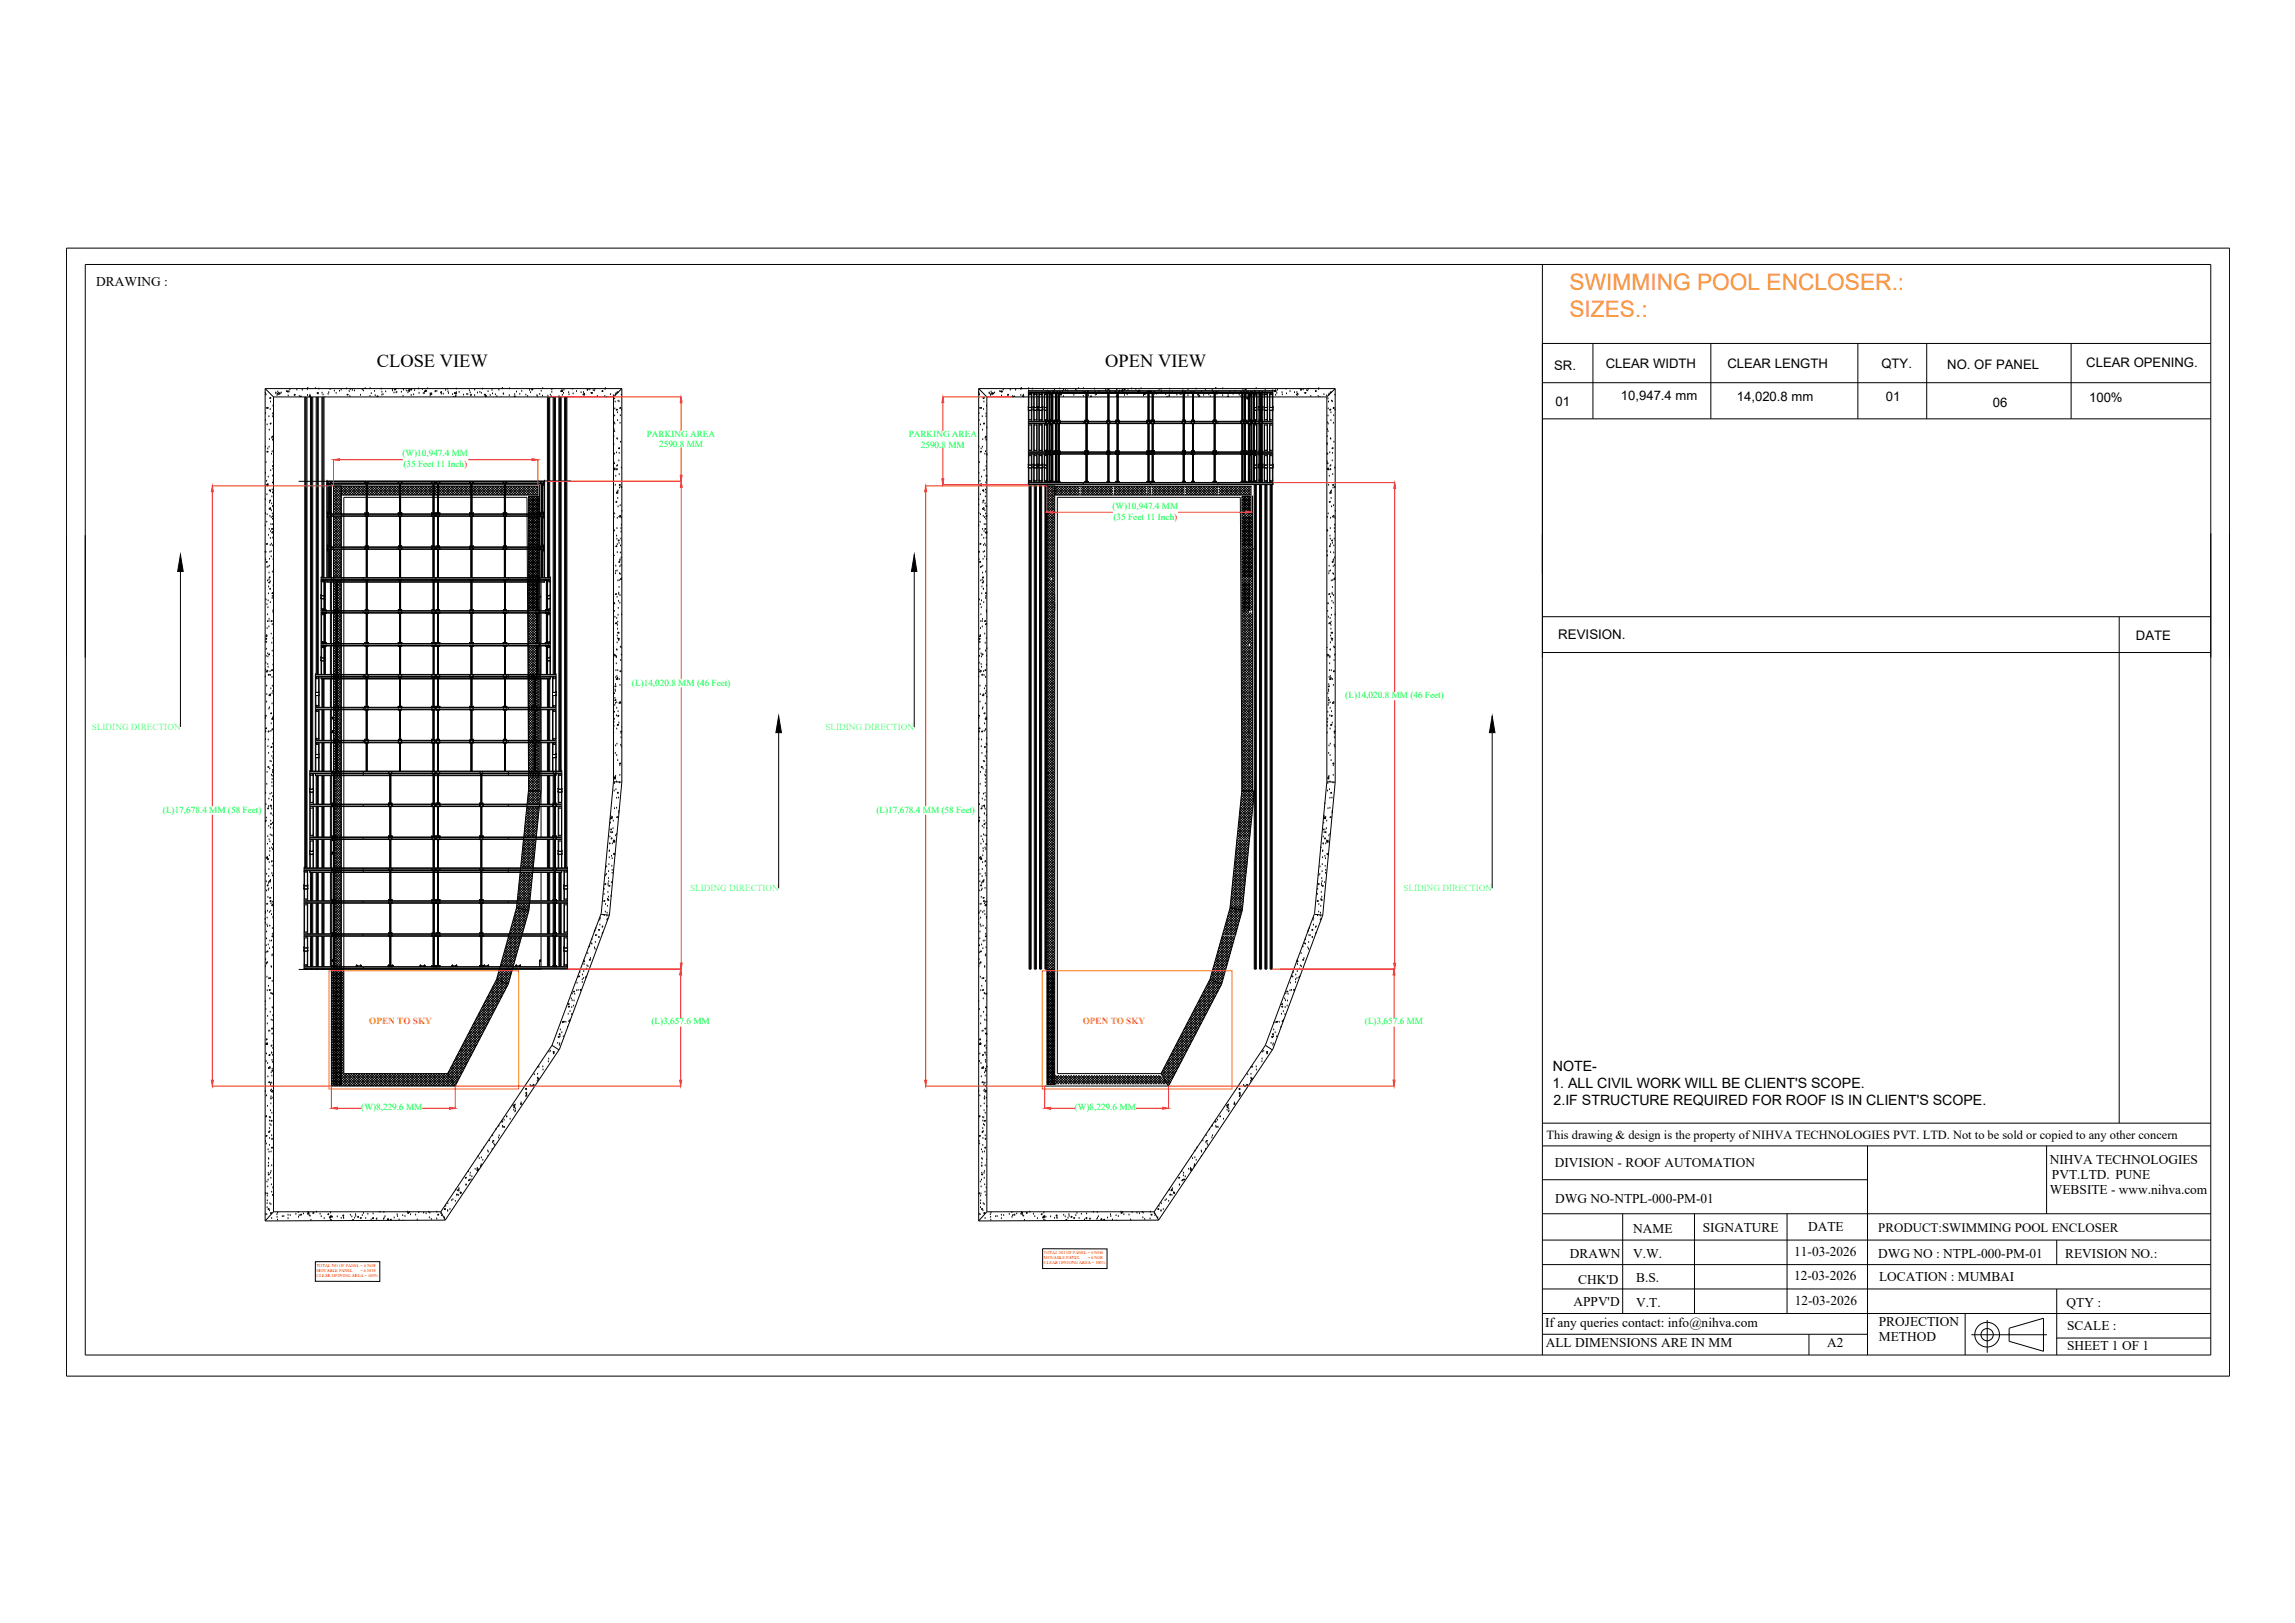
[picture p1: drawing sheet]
<svg xmlns="http://www.w3.org/2000/svg" width="594mm" height="420mm" viewBox="0 0 594 420" stroke-linecap="round" stroke-linejoin="round" font-family="sans-serif">
<defs><g id="words">
<g font-size="5.9" fill="#f8991e">
<text x="406.3" y="75">SWIMMING POOL ENCLOSER.:</text>
<text x="406.2" y="82.2">SIZES.:</text>
</g>
<g font-size="4.8">
<text x="97.6" y="95.1">CLOSE VIEW</text>
<text x="286.1" y="95">OPEN VIEW</text>
</g>
<g font-size="3.7">
<text x="401.8" y="281.7">1. ALL CIVIL WORK WILL BE CLIENT'S SCOPE.</text>
<text x="402" y="277.3">NOTE-</text>
<text x="402.1" y="286.1">2.IF STRUCTURE REQUIRED FOR ROOF IS IN CLIENT'S SCOPE.</text>
</g>
<g font-size="3.5">
<text x="24.9" y="74.1">DRAWING :</text>
<text x="402.5" y="302.1">DIVISION - ROOF AUTOMATION</text>
<text x="530.6" y="301.3">NIHVA TECHNOLOGIES</text>
<text x="531.2" y="305.2">PVT.LTD. PUNE</text>
<text x="402.6" y="311.3">DWG NO-NTPL-000-PM-01</text>
<text x="530.6" y="309.2">WEBSITE - www.nihva.com</text>
<text x="422.8" y="319.2">NAME</text>
<text x="440.8" y="319">SIGNATURE</text>
<text x="468.1" y="318.8">DATE</text>
<text x="406.4" y="325.6">DRAWN</text>
<text x="422.8" y="325.7">V.W.</text>
<text x="464.5" y="325.2">11-03-2026</text>
<text x="486.2" y="325.6">DWG NO : NTPL-000-PM-01</text>
<text x="534.6" y="325.6">REVISION NO.:</text>
<text x="408.5" y="332.4">CHK'D</text>
<text x="423.5" y="331.8">B.S.</text>
<text x="464.4" y="331.4">12-03-2026</text>
<text x="486.4" y="331.6">LOCATION : MUMBAI</text>
<text x="407.3" y="338.1">APPV'D</text>
<text x="423.6" y="338.4">V.T.</text>
<text x="464.6" y="337.9">12-03-2026</text>
<text x="534.9" y="338.3">QTY :</text>
<text x="400" y="343.5">If any queries contact: info@nihva.com</text>
<text x="486.3" y="343.4">PROJECTION</text>
<text x="486.3" y="347.3">METHOD</text>
<text x="535.1" y="344.4">SCALE :</text>
<text x="400.1" y="348.8">ALL DIMENSIONS ARE IN MM</text>
<text x="473" y="348.6">A2</text>
<text x="535.1" y="349.5">SHEET 1 OF 1</text>
</g>
<g font-size="3.4">
<text x="402.3" y="95.8">SR.</text>
<text x="415.6" y="95.3">CLEAR WIDTH</text>
<text x="447.1" y="95.2">CLEAR LENGTH</text>
<text x="487" y="95.3">QTY.</text>
<text x="504.1" y="95.5">NO. OF PANEL</text>
<text x="540.1" y="95">CLEAR OPENING.</text>
<text x="402.7" y="105.1">01</text>
<text x="419.6" y="103.5">10,947.4 mm</text>
<text x="449.6" y="103.7">14,020.8 mm</text>
<text x="488.2" y="103.9">01</text>
<text x="515.8" y="105.3">06</text>
<text x="540.8" y="103.9">100%</text>
<text x="403.4" y="165.4">REVISION.</text>
<text x="552.9" y="165.8">DATE</text>
</g>
<text font-size="3.3" x="486.2" y="318.9">PRODUCT:SWIMMING POOL ENCLOSER</text>
<text font-size="3.2" x="400.4" y="295">This drawing &amp; design is the property of NIHVA TECHNOLOGIES PVT. LTD. Not to be sold or copied to any other concern</text>
<g font-size="2.4" fill="#0f0">
<text x="167.4" y="113.1">PARKING AREA</text>
<text x="235.2" y="113.2">PARKING AREA</text>
<text x="104.2" y="118.2">(W)10,947.4 MM</text>
<text x="170.6" y="115.8">2590.8 MM</text>
<text x="238.4" y="115.9">2590.8 MM</text>
<text x="104.5" y="120.9">(35 Feet 11 Inch)</text>
<text x="288" y="131.8">(W)10,947.4 MM</text>
<text x="288.3" y="134.5">(35 Feet 11 Inch)</text>
<text x="163.6" y="177.5">(L)14,020.8 MM (46 Feet)</text>
<text x="348.2" y="180.8">(L)14,020.8 MM (46 Feet)</text>
<text x="42.2" y="210.4">(L)17,678.4 MM (58 Feet)</text>
<text x="226.9" y="210.4">(L)17,678.4 MM (58 Feet)</text>
<text x="168.7" y="265.2">(L)3,657.6 MM</text>
<text x="353.3" y="265.2">(L)3,657.6 MM</text>
<text x="93.5" y="287.5">(W)8,229.6 MM</text>
<text x="278.2" y="287.5">(W)8,229.6 MM</text>
</g>
<g font-size="2.4" fill="#0ff">
<text x="23.8" y="189">SLIDING DIRECTION</text>
<text x="213.7" y="189">SLIDING DIRECTION</text>
<text x="178.6" y="230.8">SLIDING DIRECTION</text>
<text x="363.3" y="230.8">SLIDING DIRECTION</text>
</g>
<g font-size="2.4" fill="#f26722">
<text x="95.6" y="265.2">OPEN TO SKY</text>
<text x="280.3" y="265.2">OPEN TO SKY</text>
</g>
<g font-size="1.1" fill="#f00">
<text x="82" y="328">TOTAL NO OF PANEL = 6 NOS</text>
<text x="82" y="329.2">MOVABLE PANEL</text>
<text x="93.3" y="329.2">= 6 NOS</text>
<text x="270.2" y="324.6">TOTAL NO OF PANEL = 6 NOS</text>
<text x="270.2" y="325.9">MOVABLE PANEL</text>
<text x="270.2" y="327.2">CLEAR OPENING AREA = 100%</text>
<text x="281.6" y="325.9">= 6 NOS</text>
<text x="82" y="330.5">CLEAR OPENING AREA = 100%</text>
</g>
</g></defs>
<!-- layer: 0 -->
<g fill="none" stroke="#000" stroke-width=".26">
<path d="M17.2 64.2h559.9v292h-559.9zM22.1 68.5h550.2v282.3h-550.2zM399.3 68.5v282.3M399.3 88.9h136.8v19.5M399.3 99.1h173M412.3 88.9v19.5M442.9 88.9v19.5M480.9 88.9v19.5M498.7 88.9v19.5M536.1 88.9h36.2M68.6 100.6l2.2 2.2M68.6 101.7h.1"/>
<path d="M68.6 101.5l.1 .2M68.6 106.9l.2-.1-.2 .3M68.6 100.6v215.5M68.6 100.6h92.4M68.7 115.7h.1M68.7 108.9h.1M68.8 102h.1M68.8 119.7h.1M68.8 102.2h.1M68.9 105.7h.1M69 116.9l.4-.1-.1 .3zM69.1 110h.1"/>
<path d="M69.3 116.2h.1M69.4 105.4v.3h-.3zM69.6 107.9h.1M69.7 115.8h.1M69.7 111.4h.1M69.7 113.8h.1M69.7 103.1l.4-.2-.1 .3zM69.9 106h.1M70 104.1h.1M70.1 109.4l.1 .4-.3-.1zM70.3 117.6h.1M70.3 113l.4-.1-.1 .3z"/>
<path d="M70.4 113.5h.1M70.5 116.9h.1M70.6 107.9h.1M70.6 114h.1M70.6 107.2h.1M70.7 105.1h.1M70.7 119.6h.1M70.8 117.9h.1M70.8 117.6h.1M70.8 110.8h.1M70.8 113.6l-.2 .2h.2M70.8 102.8v210.9"/>
<path d="M70.8 102.8h88M71.4 101.7h.1M71.4 101.9h.1M71.7 102.4h.1M71.9 101.5h.1M72.2 101.6v.5l-.4-.1zM72.5 101.7v.3h-.3zM72.8 101.7h.1M74.1 101.4h.1M74.3 101.3l.3-.2-.1 .4zM74.6 102.5h.1M74.8 101.5h.1"/>
<path d="M75 101h.1M76.3 102l.1 .3h-.3zM76.8 101h.1M77.5 102.6h.1M77.7 102.8l.2-.3 .1 .3M78.2 101h.1M78.9 102.8v121.9M79.1 102.8v121.9M79.2 102.8v121.9M79.5 102.8v121.9M79.6 100.9h.1M79.6 102.4h.1"/>
<path d="M79.6 100.6h.1M80.2 102.7h.1M80.2 102.3l.1 .4h-.4zM80.2 102.3h.1M80.4 102.7h.1M80.4 102.8v96.8M80.6 102.8v96.8M80.7 102.8v96.8M81 102.8v96.8M81.6 100.6h.1M81.8 102.8v71.8M82 101.7l.4-.1-.1 .3z"/>
<path d="M82.1 102.8v71.8M82.4 102h.1M82.4 102.8v71.8M82.6 100.7h.1M83.3 102.8v46.7M83.4 101.8h.1M83.6 102.8v46.7M83.6 102.2h.1M83.9 102.8v46.7M84.1 102.7v.1M84.9 102.1h.1M85.1 101.7h.1"/>
<path d="M85.4 100.9h.1M86.5 101.2h.1M87 101.8h.1M87.9 101.3h.1M88.3 101h.1M89.7 100.7h.1M89.8 102.2l.3-.2-.1 .3zM90.4 101.4h.1M90.6 102.7h.1M90.6 100.9h.1M91.2 101.1h.1M91.8 101.2h.1"/>
<path d="M93.3 102.3h.1M93.8 100.9h.1M94.1 101.2h.1M94.5 100.6h.1M95.8 102.6h.1M95.8 100.6h.1M96.1 101.9h.1M97 101.3h.1M97.1 102.4h.1M97.7 102.8l-.2-.2 .4-.1-.1 .3M98.7 100.7h.1M98.9 101.5h.1"/>
<path d="M98.9 102.3h.1M99.2 102.2h.1M99.8 101.4h.1M101.6 100.9h.1M101.6 101.2h.1M102 101.7h.1M102 100.9l.4-.2-.1 .3zM102.4 100.6h.3M102.5 101.7h.1M102.7 101.6h.1M103.9 101.5h.1M104.3 102.6h.1"/>
<path d="M104.4 100.8h.1M104.5 101h.1M105.2 101.2h.1M105.6 101.2l.4-.4 .1 .5zM105.6 101.7h.1M106 101.3h.1M106.4 102.4h.1M106.5 100.6l.1 .4h-.3zM107.1 102.2h.1M107.3 101.1h.1M108.3 100.7h.1M108.5 101.8h.1"/>
<path d="M109.4 100.8h.1M109.6 101.9h.1M109.8 101.3l.4-.2-.2 .4zM109.8 101.9h.1M110.2 101.2h.1M110.4 101l.1 .3h-.4zM110.7 100.6h.1M111.3 102.1l.4-.4 .1 .5zM111.4 102.5h.1M111.4 102h.1M112.6 101.4h.1M112.7 101.3h.1"/>
<path d="M113.1 101.3h.1M114.2 102h.1M114.3 101.3v.4h-.3zM114.7 102h.1M115.4 101.1h.1M115.9 100.8h.1M116 101.4h.1M116.1 101.9h.1M117.1 102.2h.1M117.3 102.8l.2-.3v.3M117.5 101.7l.4-.1-.1 .3zM117.9 102.7h.1"/>
<path d="M118 102.5h.1M118.1 100.7h.1M118.1 101.6h.1M118.1 101.7l.1 .3h-.3zM118.8 101.6h.1M120 102.3h.1M120.8 102.1h.1M121.1 102.1h.1M121.5 101.1h.1M121.7 101.7h.1M122 102l.1 .3h-.4zM122.9 101h.1"/>
<path d="M122.9 102.4h.1M123.6 101.7h.1M124.2 101.6h.1M124.6 101.8h.1M124.9 100.7h.1M125.3 102.2l.4-.2-.2 .3zM125.7 102.5h.1M125.8 102.3l.1 .4h-.3zM126.3 101.4h.1M126.9 102.4h.1M127.4 101.1h.1M127.5 102h.1"/>
<path d="M128.2 102.2h.1M128.6 102.7h.1M129.1 101h.1M129.7 102.8h.1M130.1 100.6h.1M130.3 102h.1M130.4 102.1h.1M131.8 102.4h.1M131.9 100.6h.1M133.2 102.2h.1M133.2 102.8l-.2-.2 .4-.1-.1 .3M133.7 101.5h.1"/>
<path d="M134.5 102.1h.1M135.1 101.3h.1M136.1 102.3h.1M136.6 102.6h.1M137.1 101.1h.1M137.3 101.7h.1M137.6 100.9l.3-.2-.1 .3zM139 102.4h.1M139.1 102.7h.1M139.7 102.1h.1M140.1 101.3h.1M140.4 102.5h.1"/>
<path d="M140.5 100.6h.1M141.7 102.8v46.7M141.8 102.5h.1M142 102.8v46.7M142.3 102.8l.1 46.8M142.5 102.3h.1M142.8 102.7h.1M142.8 100.9h.1M142.8 101.6h.1M143.2 102.8v71.8M143.4 102.8v71.8M143.5 102.8v71.8"/>
<path d="M143.8 102.8l.1 71.9h-62.3l.1-.1M144.7 102.8v96.8M144.7 102.7h.1M144.9 102.8v96.8M145 102.8v96.8M145.3 102.8l.1 96.9M145.3 101.3l.3-.2v.3zM145.5 100.9l.1 .5-.5-.1zM145.6 102.3h.1M145.9 101.8h.1M146 101h.1M146.1 102.8v121.9"/>
<path d="M146.4 102.8v121.9M146.5 102.8v121.9M146.7 102.8l.2 122M147.2 101.7h.1M147.3 102.2h.1M148.1 100.6h.3M148.4 102h.1M149.2 101.4h.1M150.4 101.7h.1M151.1 101.6h.1M151.3 101.7l.1 .6-.6-.1zM152.2 100.7v.3h-.3z"/>
<path d="M152.7 100.9h.1M153 101.7l.4-.1-.1 .3zM153.6 101.1h.1M153.9 101.2h.1M154 100.8h.1M154.6 102.6h.1M156 101l.1 .4-.3-.1zM156.6 102.6h.1M156.6 100.8h.1M156.7 100.6h.1M156.9 102.8h.1M158 102.2h.1"/>
<path d="M158.8 102.5h.1M158.8 114.8h.1M158.8 117.4l.2-.2 .1 .4-.3-.1M158.8 102.8v99.6M158.8 119.9l.3-.1-.1 .3-.2-.1M158.8 119.5h.1M158.9 113h.1M158.9 115.1h.1M158.9 111.2h.1M159 109.4h.1M159.1 107.7h.1M159.1 111.7h.1"/>
<path d="M159.1 103.3h.1M159.1 105.8h.1M159.1 109.8h.1M159.2 104.1h.1M159.3 102.3h.1M159.4 102h.1M159.4 106.1l.4-.2-.1 .3zM159.6 117.2h.1M159.7 113.6h.1M159.8 113.7h.1M159.8 106.9h.1M159.9 108.9h.1"/>
<path d="M159.9 101.4v.3h-.3zM160 103.9h.1M160 116l.4-.1-.1 .3zM160.2 119.3h.1M160.2 104h.1M160.3 117.4h.1M160.5 109.6h.1M160.6 107.6h.1M160.6 114.5h.1M160.6 105.4l.1 .3h-.3zM160.9 106.1h.1M161 102.1h-.2l.2 .2"/>
<path d="M161 100.6v101.9M161 100.6l-2.2 2.2M253.3 101.7h.1M253.3 100.6h92.3M253.3 100.6v215.5M253.3 106.9l.2-.1-.1 .3M253.3 107.1h.1M253.3 100.6l2.2 2.2M253.4 115.7h.1M253.4 108.9h.1M253.4 102h.1M253.5 119.7h.1"/>
<path d="M253.5 102.2h.1M253.6 105.7h.1M253.7 116.9l.4-.1-.1 .3zM253.8 110h.1M254 116.2h.1M254 105.4l.1 .3h-.3zM254.3 107.9h.1M254.3 115.8h.1M254.4 111.4h.1M254.4 113.8h.1M254.4 103.1l.4-.2-.1 .3zM254.6 106h.1"/>
<path d="M254.7 104.1h.1M254.8 109.4l.1 .4-.4-.1zM254.9 117.6h.1M255 113l.4-.1-.1 .3zM255 113.5h.1M255.1 116.9h.1M255.2 107.9h.1M255.2 114h.1M255.2 107.2h.1M255.4 119.6h.1M255.4 105.1h.1M255.5 117.9h.1"/>
<path d="M255.5 117.6h.1M255.5 110.8h.1M255.5 113.6l-.2 .2h.2M255.5 102.8h88M255.5 102.8v210.9M256 101.7h.1M256.1 101.9h.1M256.4 102.4h.1M256.6 101.5h.1M256.9 101.6v.5l-.5-.1zM257.1 101.7l.1 .3h-.3zM257.4 101.7h.1"/>
<path d="M258.8 101.4h.1M258.9 101.3l.4-.2-.1 .4zM259.3 102.5h.1M259.5 101.5h.1M259.7 101h.1M261 102l.1 .3h-.4zM261.5 101h.1M262.1 102.6h.1M262.3 102.8l.3-.3 .1 .3M262.9 101h.1M264.3 102.4h.1M264.3 100.9h.1"/>
<path d="M264.3 100.6h.1M264.9 102.7h.1M264.9 102.3h.1M264.9 102.3v.4h-.3zM265 102.7h.1M266.2 105.5h.1M266.2 106.2h.1M266.2 105.5h.9M266.2 117.1h63.3M266.2 109.5h63.3M266.2 109.5l.1 .1M266.2 117.8l.1 .1"/>
<path d="M266.2 109.9h.9M266.2 108.7h.9M266.2 102.1h.1M266.2 101.2h.1M266.2 102.2h.9M266.3 116.6h-.1M266.3 100.6h.1M266.3 118h.7M266.3 116.6h.7M266.3 102l.1 .1zM266.3 117l-.1 .1M266.3 109.1l-.1 .1h63.3"/>
<path d="M266.3 101.1l-.1 .2h63.3M266.3 109.1h63.1M266.3 117.6h63.1M266.3 109.7h63.1M266.3 101.7h63.1M266.3 117h63.1M266.3 102.2v3.3M266.3 106.2v2.5M266.3 110v6.6M266.3 118v2.4M266.4 117.8h.1M266.4 116.7h.1"/>
<path d="M266.4 108.8h.1M266.4 109.9h.1M266.4 102h.1M266.4 102.1h.1M266.7 101.7l.4-.1-.1 .3zM266.8 102l.1 .1zM266.9 117.8h.1M266.9 116.7h.1M266.9 108.8h.1M266.9 109.9h.1M266.9 102h.1M266.9 102.1h.1"/>
<path d="M267 102.2v3.3M267 106.2v2.5M267 110v6.6M267 118v2.4M267 116.6h.1M267 102h.1M267.1 117.8l-.1 .1M267.1 102.1h.1M267.1 105.5h.1M267.1 106.2h.1M267.1 101.7v7.4M267.1 109.7v7.3"/>
<path d="M267.1 117.6v7.3M267.1 106.2h-.9M267.2 100.7h.1M267.6 109.9v.1M267.6 117.8v.1M267.6 105.5h.1M267.6 106.2h.1M267.6 102.1h.1M267.6 105.5h.8M267.6 102.2h.8M267.6 101.7v7.4M267.6 109.7v7.3"/>
<path d="M267.6 117.6v7.3M267.6 108.6v.1M267.6 116.6h.1M267.7 102l.1 .1zM267.7 110h.7v6.6h-.8zM267.7 106.2l-.1 2.5h.8M267.7 102.2v3.3M267.7 102h.1M267.7 102.1h.1M267.8 108.8h.1M267.8 109.9h.1M267.8 117.8h.1"/>
<path d="M267.8 116.7h.1M267.8 102h.1M268 101.8h.1M268.2 102l.1 .1zM268.2 102h.1M268.2 102.1h.1M268.3 109.9h.1M268.3 108.8h.1M268.3 117.8h.1M268.3 116.7h.1M268.3 102h.1M268.3 102.2h.1"/>
<path d="M268.3 108.6l.1 .1M268.3 116.6h.1M268.4 106.2h.1M268.4 105.5h.1M268.4 102.2v3.3M268.4 106.2v2.5M268.4 102.1h.1M268.4 109.9l-.1 .1M268.4 117.8l-.1 .1M268.4 106.2h-.8M268.4 101.7v7.4M268.4 109.7v7.3"/>
<path d="M268.4 117.6v7.3M268.7 102.8h.1M268.9 106.2h.1M268.9 105.5h.1M268.9 105.5h.9M268.9 101.7v7.4M268.9 109.7v7.3M268.9 117.6v7.3M268.9 117.8l.1 .1M268.9 109.9l.1 .1M269 102.1h.1M269 102.2h.8"/>
<path d="M269 116.6h-.1M269 108.6l-.1 .1M269 117.8l.2 .1zM269 116.7l.2 .1zM269 109.8l.2 .1zM269 108.7l.2 .1zM269 102l.2 .1zM269 106.2v2.5h.8M269 102.2v3.3M269.1 102h.1M269.1 102.1h.1M269.1 117.9h.1"/>
<path d="M269.1 117.8h.1M269.1 116.7h.1M269.1 116.8h.1M269.1 110h.1M269.1 109.9h.1M269.1 108.8h.1M269.1 108.9h.1M269.5 116.7l.2 .1zM269.5 117.8l.2 .1zM269.5 108.7l.2 .1zM269.5 109.8l.2 .1zM269.5 102l.2 .1z"/>
<path d="M269.6 102h.1M269.6 102.1h.1M269.6 117.9h.1M269.6 117.8h.1M269.6 116.7h.1M269.6 116.8h.1M269.6 110h.1M269.6 109.9h.1M269.6 108.8h.1M269.6 108.9h.1M269.7 102.2v3.3M269.7 106.2v2.5"/>
<path d="M269.7 110v6.6M269.7 118v2.4M269.7 116.6h.1M269.7 118h-.7v2.4M269.8 117.8l-.1 .1M269.8 109.9l-.8 .1v6.6h.7M269.8 102.1h.1M269.8 101.7h.1M269.8 106.2h.1M269.8 105.5h.1M269.8 106.2h-.9M269.8 101.7v7.4"/>
<path d="M269.8 109.7v7.3M269.8 117.6v7.3M270.1 100.9h.1M270.3 105.5h.1M270.3 106.2h.1M270.3 105.5h.7M270.3 101.7v7.4M270.3 109.7v7.3M270.3 117.6v7.3M270.3 109.9l.1 .1M270.3 117.8l.1 .1M270.4 102.1h.1"/>
<path d="M270.4 108.6l-.1 .1M270.4 116.6h-.1M270.4 110v6.6l.6 .2M270.4 106.2h.1M270.4 105.5h.1M270.4 110h.6M270.4 108.7h.6M270.4 106.2v2.5M270.5 109.8v.2M270.5 108.7v.2M270.5 117.7v.2M270.5 116.6v.2"/>
<path d="M270.5 102v.1M270.5 117.8h.1M270.5 116.7h.1M270.5 109.9h.1M270.5 108.8h.1M270.5 102h.1M270.5 110h.1M270.5 108.9h.1M270.7 109.7h.1M270.7 117.6h.1M270.7 101.7h.1M270.7 117h.9"/>
<path d="M270.7 109v.1M270.7 116.9v.1M270.8 109.7h.1M270.8 116.9h.1M270.8 109h.1M270.8 101.7h.1M270.8 117.6h.1M270.8 101.8h.1M271 109.8v.2M271 108.7v.2M271 117.7v.2M271 102v.1"/>
<path d="M271 108.9h.1M271 109.9h.1M271 110h.1M271 108.8h.1M271 117.8h.1M271 117.9h.1M271 116.7h.1M271 116.8h.1M271 102h.1M271 102.1h.1M271 101.7v7.3M271 109.7v7.2"/>
<path d="M271 117.6v7.3M271 106.2h-.7M271 118h-.6v2.4M271 102.2h-.6v3.3M271.1 101.7v7.3M271.1 109.7v7.2M271.1 117.6v7.3M271.2 101.7v7.3M271.2 109.7v7.2M271.2 117.6v7.3M271.2 101.2h.1M271.4 109.7h.1"/>
<path d="M271.4 116.9h.1M271.4 109h.1M271.4 101.7h.1M271.4 117.6h.1M271.4 101.8h.1M271.5 109.7h.1M271.5 116.9h.1M271.5 109h.1M271.5 101.7h.1M271.5 117.6h.1M271.5 101.8h.1M271.5 116.9v.1"/>
<path d="M271.6 109.7h.1M271.6 117.6h.1M271.6 101.7h.1M271.6 109v.1M271.7 109.9l.4 .1M271.7 117.8v.1M271.7 101.8h.1M271.7 101.7v7.4M271.7 109.7v7.3M271.7 117.6v7.3M271.7 102.1h.1M271.7 102.2h.4"/>
<path d="M271.7 116.6h.1M271.8 118h.3M271.8 116.6h.3M271.8 110v6.8M271.8 109h.1M271.8 101.7h.1M271.8 116.9h.1M271.8 109.7h.1M271.8 117.6h.1M271.8 116.9l.9 .1M271.8 102.2v6.5M271.8 116.9v.1"/>
<path d="M271.8 118v6.5M271.8 109.8v.2M271.8 108.7v.2M271.8 117.7v.2M271.8 102v.1M271.8 102h.1M271.8 117.8h.1M271.8 116.7h.1M271.8 110h.1M271.8 108.9h.1M271.9 109.8v.2M271.9 108.7v.2"/>
<path d="M271.9 117.7v.2M271.9 116.6v.2M271.9 102v.1M271.9 108.8h.1M271.9 109.9h.1M271.9 116.7h.1M271.9 117.8h.1M271.9 102h.1M271.9 101.7h.1M271.9 109h.1M271.9 109.7h.1M271.9 116.9h.1"/>
<path d="M271.9 117.6h.1M271.9 101.8h.1M272 101.7h.1M272 109h.1M272 109.7h.1M272 116.9h.1M272 117.6h.1M272.1 108.7h-.4M272.1 101.7v7.3M272.1 109.7v7.2M272.1 117.6v7.3M272.3 101.7v7.3"/>
<path d="M272.3 109.7v7.2M272.3 117.6v7.3M272.3 108.8h.1M272.3 109.9h.1M272.3 116.7h.1M272.3 117.8h.1M272.3 102h.1M272.4 108.7v.2M272.4 109.8v.2M272.4 117.7v.2M272.4 102v.1M272.4 108.8h.1"/>
<path d="M272.4 108.9h.1M272.4 109.9h.1M272.4 110h.1M272.4 116.7h.1M272.4 116.8h.1M272.4 117.8h.1M272.4 117.9h.1M272.4 102h.1M272.4 102.1h.1M272.4 101.7v7.3M272.4 109.7v7.2M272.4 117.6v7.3"/>
<path d="M272.4 118v6.5M272.4 108.7h.1M272.4 102.2h.1M272.4 110v6.8M272.4 102.2v6.5M272.5 108.6v.1M272.5 116.6h.1M272.5 102.1h.1M272.5 109.9v.1M272.5 117.8v.1M272.6 101.7h.1M272.6 109.7h.1"/>
<path d="M272.6 117.6h.1M272.6 101.8h.1M272.6 101.3h.1M272.6 101.8h.6M272.6 101.7v7.4M272.6 109.7v7.3M272.6 117.6v7.3M272.6 109h.1M272.6 116.9h.1M272.6 109v.1M272.6 116.9v.1M272.7 101.7h.1"/>
<path d="M272.7 109.7h.1M272.7 117.6h.1M272.7 109v.1M272.9 101.7h.1M272.9 109.7h.1M272.9 117.6h.1M272.9 117h1.6M272.9 109v.1M272.9 116.9v.1M273 117.6h.1M273 109h.1M273 109.7h.1"/>
<path d="M273 101.7h.1M273 116.9h.1M273 101.8h.1M273 101h.1M273.1 109h.1M273.1 116.9h.1M273.1 101.7h.1M273.1 117.6h.1M273.1 109.7h.1M273.2 101.7v7.3M273.2 109.7v7.2M273.2 117.6v7.3"/>
<path d="M273.3 101.7v7.3M273.3 109.7v7.2M273.3 117.6v7.3M273.4 101.7v7.3M273.4 109.7v7.2M273.4 117.6v7.3M273.5 101.7v7.3M273.5 109.7v7.2M273.5 117.6v7.3M273.5 101.8h.4M273.6 117.6h.1M273.6 101.7h.1"/>
<path d="M273.6 109h.1M273.6 116.9h.1M273.6 109.7h.1M273.7 117.6h.1M273.7 101.7h.1M273.7 109h.1M273.7 116.9h.1M273.7 109.7h.1M273.7 101.8h.1M273.7 116.9v.1M273.8 101.7h.1M273.8 109.7h.1"/>
<path d="M273.8 117.6h.1M273.8 109v.1M273.8 116.9v.1M273.9 101.7v7.3M273.9 109.7v7.2M273.9 117.6v7.3M274 101.7v7.3M274 109.7v7.2M274 117.6v7.3M274.1 101.7v7.3M274.1 109.7v7.2M274.1 117.6v7.3"/>
<path d="M274.2 101.7v7.3M274.2 109.7v7.2M274.2 117.6v7.3M274.2 101.8h6.9M274.3 117.6h.1M274.3 109h.1M274.3 101.7h.1M274.3 116.9h.1M274.3 109.7h.1M274.3 101.8h.1M274.3 100.7h.1M274.3 116.9v.1"/>
<path d="M274.4 117.6h.1M274.4 109.7h.1M274.4 116.9h.1M274.4 109h.1M274.4 101.7h.1M274.4 116.9v.1M274.4 102.2l.4-.2-.1 .3zM274.5 101.7h.1M274.5 117.6h.1M274.5 109.7h.1M274.5 109v.1M274.5 116.9v.1"/>
<path d="M275.1 101.4h.1M275.3 102.7h.1M275.3 100.9h.1M275.9 101.1h.1M276.4 101.2h.1M278 102.3h.1M278.4 100.9h.1M278.7 101.2h.1M279.2 100.6h.1M280.4 117.1l.1 .4M280.4 109.5l.1 .1M280.4 102.6h.1"/>
<path d="M280.5 117l-.1 .1M280.5 109.1l-.1 .4M280.5 101.1v.6M280.5 100.6h.1M280.8 101.9h.1M280.8 117h.9M280.8 109v.1M280.8 101.7h.1M280.8 117.6h.1M280.8 109.7h.1M280.9 109.7h.1M280.9 116.9h.1"/>
<path d="M280.9 101.7h.1M280.9 109h.1M280.9 117.6h.1M280.9 101.8h.1M281.1 101.7v7.3M281.1 109.7v7.2M281.1 117.6v7.3M281.2 101.7v7.3M281.2 109.7v7.2M281.2 117.6v7.3M281.3 101.7v7.3M281.3 109.7v7.2"/>
<path d="M281.3 117.6v7.3M281.3 101.8h5.5M281.5 116.9h.1M281.5 109.7h.1M281.5 109h.1M281.5 101.7h.1M281.5 117.6h.1M281.5 101.8h.1M281.6 116.9h.1M281.6 109.7h.1M281.6 109h.1M281.6 101.7h.1"/>
<path d="M281.6 117.6h.1M281.6 101.8h.1M281.6 101.3h.1M281.6 116.9v.1M281.7 117.6h.1M281.7 109.7h.1M281.7 101.7h.1M281.7 109v.1M281.8 102.4h.1M282.4 102.8l-.2-.2 .3-.1v.3M283.4 100.7h.1M283.5 101.5h.1"/>
<path d="M283.5 102.3h.1M283.8 102.2h.1M284.5 101.4h.1M286.2 100.9h.1M286.3 101.2h.1M286.4 117.6h.1M286.4 101.7h.1M286.4 109.7h.1M286.4 117h1M286.4 109v.1M286.5 117.6h.1M286.5 101.7h.1"/>
<path d="M286.5 109.7h.1M286.5 109v.1M286.5 116.9v.1M286.6 117.6h.1M286.6 109.7h.1M286.6 116.9h.1M286.6 101.7h.1M286.6 109h.1M286.6 101.8h.1M286.7 101.7h.1M286.7 100.9l.4-.2-.2 .3zM286.8 101.7v7.3"/>
<path d="M286.8 109.7v7.2M286.8 117.6v7.3M286.9 101.7v7.3M286.9 109.7v7.2M286.9 117.6v7.3M287 101.7v7.3M287 109.7v7.2M287 117.6v7.3M287 101.8h2.2M287.1 100.6h.3M287.2 117.6h.1M287.2 116.9h.1"/>
<path d="M287.2 109.7h.1M287.2 109h.1M287.2 101.7h.1M287.2 101.8h.1M287.3 116.9v.1M287.3 117.6h.1M287.3 101.7h.1M287.3 109.7h.1M287.3 109v.1M287.4 117.6h.1M287.4 101.7h.1M287.4 109.7h.1"/>
<path d="M287.4 101.6h.1M287.4 109v.1M288.6 101.5h.1M288.8 109h.1M288.8 109.7h.1M288.8 101.7h.1M288.8 117.6h.1M288.8 116.9h.1M288.8 116.9h.9M288.8 116.9v.1M288.9 109h.1M288.9 101.7h.1"/>
<path d="M288.9 116.9h.1M288.9 109.7h.1M288.9 117.6h.1M288.9 101.8h.1M289 102.6h.1M289.1 100.8h.1M289.1 101h.1M289.2 101.7v7.3M289.2 109.7v7.2M289.2 117.6v7.3M289.3 101.7v7.3M289.3 109.7v7.2"/>
<path d="M289.3 117.6v7.3M289.4 101.8h7.8M289.6 101.7h.1M289.6 109.7h.1M289.6 117.6h.1M289.6 101.8h.1M289.6 109h.1M289.6 116.9h.1M289.6 116.9v.1M289.7 109.7h.1M289.7 101.7h.1M289.7 117.6h.1"/>
<path d="M289.7 109v.1M289.7 116.9v.1M289.7 116.9h.1M289.7 109h.1M289.8 101.2h.1M290.2 101.2l.4-.4 .1 .5zM290.3 101.7h.1M290.6 101.3h.1M291.1 102.4h.1M291.2 100.6l.1 .4h-.4zM291.8 102.2h.1M292 101.1h.1"/>
<path d="M293 100.7h.1M293.1 101.8h.1M294 100.8h.1M294.3 101.9h.1M294.4 101.3l.4-.2-.1 .4zM294.5 101.9h.1M294.9 101.2h.1M295 101l.1 .3h-.3zM295.4 100.6h.1M296 102.1l.4-.4 .1 .5zM296 102.5h.1M296 102h.1"/>
<path d="M296.8 117h.9M296.8 109v.1M296.9 117.6h.1M296.9 109.7h.1M296.9 101.7h.1M296.9 116.9v.1M296.9 109h.1M296.9 116.9h.1M296.9 101.8h.1M297 101.7h.1M297 109h.1M297 116.9h.1"/>
<path d="M297 117.6h.1M297 109.7h.1M297 101.8h.1M297.2 101.7v7.3M297.2 109.7v7.2M297.2 117.6v7.3M297.3 101.4h.1M297.3 101.7v7.3M297.3 109.7v7.2M297.3 117.6v7.3M297.4 101.7v7.3M297.4 109.7v7.2"/>
<path d="M297.4 117.6v7.3M297.4 101.3h.1M297.4 101.8h.9M297.6 109.7h.1M297.6 116.9h.1M297.6 117.6h.1M297.6 109h.1M297.6 101.7h.1M297.6 101.8h.1M297.7 109h.1M297.7 101.7h.1M297.7 117.6h.1"/>
<path d="M297.7 109.7h.1M297.7 116.9h.1M297.7 116.9v.1M297.7 101.3h.1M297.7 109v.1M297.9 101.1v.6M297.9 109.1v.6M297.9 117v.6M298 101.7h.1M298 109.7h.1M298 117.6h.1M298 109h.1"/>
<path d="M298 116.9h.1M298 116.9h.8M298 116.9v.1M298 101.8h.1M298.1 117.6h.1M298.1 109.7h.1M298.1 116.9h.1M298.1 101.7h.1M298.1 109h.1M298.3 101.7v7.3M298.3 109.7v7.2M298.3 117.6v7.3"/>
<path d="M298.4 101.7v7.3M298.4 109.7v7.2M298.4 117.6v7.3M298.5 101.7v7.3M298.5 109.7v7.2M298.5 117.6v7.3M298.5 101.8h7.8M298.7 116.9h.1M298.7 117.6h.1M298.7 109.7h.1M298.7 109h.1M298.7 101.7h.1"/>
<path d="M298.7 101.8h.1M298.8 116.9h.1M298.8 117.6h.1M298.8 109.7h.1M298.8 109h.1M298.8 101.7h.1M298.8 116.9v.1M298.9 102h.1M298.9 101.3l.1 .4h-.3zM299.4 102h.1M300 101.1h.1M300.5 100.8h.1"/>
<path d="M300.6 101.4h.1M300.8 101.9h.1M301.8 102.2h.1M302 102.8l.1-.3 .1 .3M302.2 101.7l.4-.1-.2 .3zM302.6 102.7h.1M302.7 102.5h.1M302.8 100.7h.1M302.8 101.6h.1M302.8 101.7v.3h-.3zM303.5 101.6h.1M304.6 102.3h.1"/>
<path d="M305.5 102.1h.1M305.7 102.1h.1M306 109v.1M306 109.7h.1M306 117.6h.1M306 101.7h.1M306 116.9v.1M306.1 117.6h.1M306.1 101.7h.1M306.1 109h.1M306.1 116.9h.1M306.1 109.7h.1"/>
<path d="M306.1 101.8h.1M306.2 101.1h.1M306.3 101.7v7.3M306.3 109.7v7.2M306.3 117.6v7.3M306.4 101.7h.1M306.5 101.7v7.3M306.5 109.7v7.2M306.5 117.6v7.3M306.5 101.8h2.2M306.6 102l.1 .3h-.3zM306.7 117.6h.1"/>
<path d="M306.7 101.7h.1M306.7 109.7h.1M306.8 109h.1M306.8 116.9h.1M306.8 101.8h.1M306.8 109.7h.1M306.8 117.6h.1M306.8 101.7h.1M306.8 116.9v.1M306.9 116.9l-.9 .1M307.5 101h.1M307.5 102.4h.1"/>
<path d="M308.3 109.7h.1M308.3 117.6h.1M308.3 101.7h.1M308.3 117h1M308.3 109v.1M308.4 109.7h.1M308.4 117.6h.1M308.4 101.7h.1M308.4 109v.1M308.4 116.9v.1M308.5 101.7h.1M308.5 109h.1"/>
<path d="M308.5 117.6h.1M308.5 109.7h.1M308.5 116.9h.1M308.7 101.7v7.3M308.7 109.7v7.2M308.7 117.6v7.3M308.8 101.7v7.3M308.8 109.7v7.2M308.8 117.6v7.3M308.9 101.6h.1M308.9 101.7v7.3M308.9 109.7v7.2"/>
<path d="M308.9 117.6v7.3M308.9 101.8h5.4M309.1 101.7h.1M309.1 109h.1M309.1 117.6h.1M309.1 116.9h.1M309.1 109.7h.1M309.2 109.7h.1M309.2 117.6h.1M309.2 101.7h.1M309.2 109v.1M309.2 116.9v.1"/>
<path d="M309.3 109.7h.1M309.3 117.6h.1M309.3 101.7h.1M309.3 101.8h.1M309.3 109v.1M309.6 100.7h.1M309.9 102.2l.4-.2-.1 .3zM310.4 102.5h.1M310.5 102.3l.1 .4h-.4zM311 101.4h.1M311.6 102.4h.1M312 101.1h.1"/>
<path d="M312.1 102h.1M312.9 102.2h.1M313.3 102.7h.1M313.8 101h.1M314 117.6h.1M314 109.7h.1M314 101.7h.1M314 109h.1M314 116.9h.1M314 116.9h.9M314 116.9v.1M314.1 101.7h.1"/>
<path d="M314.1 109h.1M314.1 116.9h.1M314.1 109.7h.1M314.1 117.6h.1M314.1 101.8h.1M314.3 101.7v7.3M314.3 109.7v7.2M314.3 117.6v7.3M314.4 101.7v7.3M314.4 109.7v7.2M314.4 117.6v7.3M314.4 102.7l-.1 .1"/>
<path d="M314.5 101.7v7.3M314.5 109.7v7.2M314.5 117.6v7.3M314.6 101.7v7.3M314.6 109.7v7.2M314.6 117.6v7.3M314.6 101.8h6.9M314.7 100.6h.1M314.8 109h.1M314.8 101.7h.1M314.8 109.7h.1M314.8 116.9h.1"/>
<path d="M314.8 117.6h.1M314.8 101.8h.1M314.9 117.6h.1M314.9 116.9h.1M314.9 109.7h.1M314.9 101.7h.1M314.9 109h.1M314.9 116.9v.1M315 102h.1M315 102.1h.1M315.2 117v.1M315.2 109.1v.1"/>
<path d="M315.2 101.1v.2M315.2 117.4v.1M315.2 109.5v.1M315.2 101.6v.1M315.3 101.3v.3M315.3 109.2v.3M315.3 117.1v.3M316.5 102.4h.1M316.5 100.6h.1M317.9 102.2h.1M317.9 102.8l-.2-.2 .4-.1-.2 .3M318.4 101.5h.1"/>
<path d="M319.2 102.1h.1M319.7 101.3h.1M320.8 102.3h.1M321.2 109.7h.1M321.2 117.6h.1M321.2 101.7h.1M321.2 109v.1M321.2 102.6h.1M321.2 116.9v.1M321.3 109.7h.1M321.3 117.6h.1M321.3 101.7h.1"/>
<path d="M321.3 116.9v.1M321.3 116.9h.1M321.3 109h.1M321.3 101.8h.1M321.5 101.7v7.3M321.5 109.7v7.2M321.5 117.6v7.3M321.6 101.7v7.3M321.6 109.7v7.2M321.6 117.6v7.3M321.7 101.7v7.3M321.7 109.7v7.2"/>
<path d="M321.7 117.6v7.3M321.7 101.1h.1M321.7 101.8h.4M321.9 109.7h.1M321.9 117.6h.1M321.9 109h.1M321.9 101.7h.1M321.9 116.9h.1M321.9 101.8h.1M322 109.7h.1M322 117.6h.1M322 109h.1"/>
<path d="M322 101.7h.1M322 116.9h.1M322 101.8h.1M322 109v.1M322 116.9v.1M322.1 109.7h.1M322.1 117.6h.1M322.1 101.7h.1M322.1 109v.1M322.1 116.9v.1M322.1 101.7v7.3M322.1 109.7v7.2"/>
<path d="M322.1 117.6v7.3M322.2 100.9l.4-.2-.1 .3zM322.3 101.7v7.3M322.3 109.7v7.2M322.3 117.6v7.3M322.4 101.7v7.3M322.4 109.7v7.2M322.4 117.6v7.3M322.4 101.8h.7M322.6 117.6h.1M322.6 109h.1M322.6 101.7h.1"/>
<path d="M322.6 116.9h.1M322.6 109.7h.1M322.6 101.8h.1M322.7 116.9h.1M322.7 109.7h.1M322.7 117.6h.1M322.7 109h.1M322.7 101.7h.1M322.7 116.9l-1.5 .1M322.7 116.9v.1M322.8 101.8v1.4l.3 .1M322.8 103.1l.1 .1"/>
<path d="M322.9 103.1h.1M322.9 103.1h-.1M322.9 103.2h.1M322.9 103.1v.1M323 103.2h-.1M323 103.1v.1M323 117.6h.1M323 101.7h.1M323 109.7h.1M323 103.1h.1M323 103.1l-.1 .1M323 109v.1"/>
<path d="M323 103.2h.1M323.1 117.6h.1M323.1 101.7h.1M323.1 109.7h.1M323.1 109v.1M323.1 116.9v.1M323.1 117.8l.1 .1M323.1 109.9l.2 .1M323.1 109h.1M323.1 116.9h.1M323.1 101.8h.1M323.1 101.7v7.4"/>
<path d="M323.1 109.7v7.3M323.1 117.6v7.3M323.2 116.6h-.1M323.2 102.1h.1M323.2 118h.1M323.2 116.6h.1M323.2 102.2h.1M323.2 110l.1 6.8M323.2 102.2v6.5M323.2 118v6.5M323.3 117.7v.2M323.3 109.8v.2"/>
<path d="M323.3 108.7v.2M323.3 102v.1M323.3 102h.1M323.3 117.8h.1M323.3 116.7h.1M323.3 109.9h.1M323.3 108.8h.1M323.3 108.7h-.2M323.3 101.7v7.3M323.3 109.7v7.2M323.3 117.6v7.3M323.4 101.7v7.3"/>
<path d="M323.4 109.7v7.2M323.4 117.6v7.3M323.5 101.7v7.3M323.5 109.7v7.2M323.5 117.6v7.3M323.6 101.7v7.3M323.6 109.7v7.2M323.6 117.6v7.3M323.6 118h.3v6.5M323.6 110h.3M323.6 108.7h.3M323.6 102.2h.3"/>
<path d="M323.7 102.4h.1M323.7 101.7h.1M323.7 109.7h.1M323.7 117.6h.1M323.7 101.8h.1M323.7 102.7h.1M323.8 116.6v.2M323.8 117.7v.2M323.8 108.7h.1M323.8 109.8h.1M323.8 102v.1M323.8 109h.1"/>
<path d="M323.8 116.9h.1M323.8 102h.1M323.8 117.8h.1M323.8 116.7h.1M323.8 109.9h.1M323.8 108.8h.1M323.9 117.6h.1M323.9 101.7h.1M323.9 109h.1M323.9 109.7h.1M323.9 116.9h.1M323.9 116.9l-.9 .1"/>
<path d="M323.9 116.9v.1M323.9 116.6h.1M323.9 108.6v.1M323.9 110v6.6h-.3M323.9 102.2v6.5M323.9 102.1h.1M323.9 117.8v.1M323.9 109.9v.1M324 101.7v7.4M324 109.7v7.3M324 117.6v7.3M324.1 109.7h.1"/>
<path d="M324.1 101.7h.1M324.1 117.6h.1M324.1 109v.1M324.2 109.7h.1M324.2 101.7h.1M324.2 117.6h.1M324.2 109v.1M324.2 116.9v.1M324.2 109h.1M324.2 116.9h.1M324.2 101.8h.1M324.4 102.1h.1"/>
<path d="M324.4 101.7v7.3M324.4 109.7v7.2M324.4 117.6v7.3M324.5 101.7v7.3M324.5 109.7v7.2M324.5 117.6v7.3M324.7 116.7h.1M324.7 117.8h.1M324.7 108.8h.1M324.7 109.9h.1M324.7 102h.1M324.7 101.7v7.3"/>
<path d="M324.7 109.7v7.2M324.7 117.6v7.3M324.7 105.5h.7M324.7 118h.6M324.7 110h.6M324.7 108.7h.6M324.7 102.2h.6M324.7 102.1h.1M324.7 117.9h.1M324.7 116.8h.1M324.7 117.7v.2M324.7 109.8v.2"/>
<path d="M324.7 108.7v.2M324.7 102v.1M324.8 101.3h.1M324.8 117.6h.1M324.8 101.7h.1M324.8 109.7h.1M324.9 109h.1M324.9 116.9h.1M324.9 101.8h.1M325 116.9h.1M325 109.7h.1M325 109h.1"/>
<path d="M325 101.7h.1M325 117.6h.1M325 116.9l-.9 .1M325 116.9v.1M325.1 102.5h.1M325.2 117.7v.2M325.2 116.6v.2M325.2 109.8v.2M325.2 108.7v.2M325.2 102v.1M325.2 117.8h.1M325.2 116.7h.1"/>
<path d="M325.2 108.8h.1M325.2 109.9h.1M325.2 102h.1M325.2 100.6h.1M325.2 110h.1M325.2 108.9h.1M325.3 106.2v2.5M325.3 102.2v3.3M325.3 118v2.4M325.3 116.6l-.6 .2M325.3 117.8v.1M325.3 109.9v6.7"/>
<path d="M325.3 105.5h.1M325.3 102.1h.1M325.3 105.5l.1 .7h-.7M325.4 101.7v7.4M325.4 109.7v7.3M325.4 117.6v7.3M325.9 117.8v.1M325.9 109.9v.1M325.9 105.5h.1M325.9 106.2h.1M325.9 102.1h.1M325.9 105.5h.3"/>
<path d="M325.9 102.2h.3M325.9 101.7v7.4M325.9 109.7v7.3M325.9 117.6v7.3M325.9 116.6h.1M325.9 108.6v.1M325.9 101.7h.1M325.9 109.7h.1M325.9 117.6h.1M325.9 109h.1M325.9 116.9h.1M325.9 116.9l1 .1"/>
<path d="M325.9 116.9v.1M326 117.8l.1 .1zM326 116.7l.1 .1zM326 109.8l.1 .1zM326 108.7l.1 .1zM326 102l.1 .1zM326 102.2v3.3M326 106.2v2.5h.2M326 116.9h.1M326 109.7h.1M326 117.6h.1M326 109h.1"/>
<path d="M326 101.7h.1M326 101.8h.1M326 116.9v.1M326 102h.1M326 102.1h.1M326 117.9h.1M326 117.8h.1M326 116.7h.1M326 116.8h.1M326 110h.1M326 109.9h.1M326 108.8h.1"/>
<path d="M326 108.9h.1M326.1 117.6h.1M326.1 109.7h.1M326.1 101.7h.1M326.1 116.7h.1M326.1 117.8h.1M326.1 108.8h.1M326.1 109.9h.1M326.1 102h.1M326.1 116.9v.1M326.1 109h.1M326.1 116.9h.1"/>
<path d="M326.1 101.8h.1M326.2 101.7v7.3M326.2 109.7v7.2M326.2 117.6v7.3M326.2 110h-.2v6.6h.2M326.2 118h-.2v2.4M326.2 106.2h-.3M326.3 101.7v7.3M326.3 109.7v7.2M326.3 117.6v7.3M326.4 101.7v7.3M326.4 109.7v7.2"/>
<path d="M326.4 117.6v7.3M326.5 101.7v7.3M326.5 109.7v7.2M326.5 117.6v7.3M326.5 116.7h.1M326.5 116.8h.1M326.5 117.8h.1M326.5 117.9h.1M326.5 108.8h.1M326.5 108.9h.1M326.5 109.9h.1M326.5 110h.1"/>
<path d="M326.5 102h.1M326.5 102.1h.1M326.5 102.5h.1M326.5 105.5h.2M326.5 118l.2 2.4M326.5 110l.2 6.6M326.5 102.2h.2v3.3M326.6 117.7v.2M326.6 108.7v.2M326.6 109.8v.2M326.6 102v.1M326.6 116.6h.1"/>
<path d="M326.6 108.6l.1 .1M326.7 116.6l-.1 .2M326.7 106.2h.1M326.7 105.5h.1M326.7 106.2l-.2 2.5M326.7 101.7h.1M326.7 116.9h.1M326.7 117.6h.1M326.7 109h.1M326.7 109.7h.1M326.7 101.8h.1M326.7 102.1h.1"/>
<path d="M326.7 117.8l-.1 .1M326.7 109.9l-.1 .1M326.7 106.2h-.2M326.7 101.8v7.2M326.7 109.7v7.2M326.7 117.6v7.3M326.8 101.7h.1M326.8 109.7h.1M326.8 117.6h.1M326.8 109v.1M326.8 116.9v.1M326.9 101.7h.1"/>
<path d="M326.9 109.7h.1M326.9 117.6h.1M326.9 109v.1M327.1 102.3h.1M327.3 109.9v.1M327.3 117.8v.1M327.3 105.5h.1M327.3 106.2h.1M327.3 105.5h.8M327.3 101.7v7.4M327.3 109.7v7.3M327.3 117.6v7.3"/>
<path d="M327.3 102.1h.1M327.3 108.6v.1M327.3 116.6h.1M327.3 110v6.6h.8l-.1-6.6M327.3 110h.8M327.3 108.7h.8M327.3 106.2v2.5M327.4 102v.1M327.4 108.8h.1M327.4 109.9h.1M327.4 116.7h.1M327.4 117.8h.1"/>
<path d="M327.4 102h.1M327.4 102.7h.1M327.5 100.9h.1M327.5 101.6h.1M327.9 102v.1M327.9 109.9h.1M327.9 108.8h.1M327.9 117.8h.1M327.9 116.7h.1M327.9 102h.1M328 102.2v3.3M328 106.2v2.5"/>
<path d="M328 108.6l.1 .1M328 116.6h.1M328.1 109.9l-.1 .1M328.1 117.8l-.1 .1M328.1 105.5h.1M328.1 106.2h.1M328.1 102.1h.1M328.1 106.2h-.8M328.1 102.2h-.8v3.3M328.1 101.7v7.4M328.1 109.7v7.3M328.1 117.6v7.3"/>
<path d="M328.6 105.5h.1M328.6 106.2h.1M328.6 105.5h.9M328.6 101.7v7.4M328.6 109.7v7.3M328.6 117.6v7.3M328.6 117.8l.1 .1M328.6 109.9l.8 .1M328.6 102.1h.1M328.6 102.2h.9M328.7 116.6h-.1M328.7 118h.7v2.4"/>
<path d="M328.7 102.2v3.3M328.7 106.2v2.5M328.7 110v6.6M328.7 118v2.4M328.8 102v.1M328.8 102h.1M328.8 116.7h.1M328.8 117.8h.1M328.8 108.8h.1M328.8 109.9h.1M329.3 102v.1M329.3 102h.1"/>
<path d="M329.3 117.8h.1M329.3 116.7h.1M329.3 108.8h.1M329.3 109.9h.1M329.3 117l.2 .1M329.3 109.1l.2 .1M329.3 101.1l.2 .2M329.4 110v6.6h-.7M329.4 102.2v3.3M329.4 106.2v2.5M329.4 116.6h.1M329.4 108.6l.1 .1"/>
<path d="M329.4 108.7h-.8M329.4 102.7h.1M329.5 117.8l-.1 .1M329.5 109.9l-.1 .1M329.5 102.1h.1M329.5 101.2h.1M329.5 117.4l-.2 .1M329.5 109.5l-.2 .1M329.5 101.6l-.2 .1M329.5 105.5h.1M329.5 106.2h.1M329.5 117.4h-63.3l.1 .1"/>
<path d="M329.5 101.6h-63.3l.1 .1M329.5 106.2h-.9M329.5 101.1v24.3M330 101.3l.3-.2-.1 .3zM330.2 102.3h.1M330.2 100.9l.1 .5-.5-.1zM330.3 101.1h-64.1v24.3M330.5 101.8h.1M330.7 101h.1M331.9 101.7h.1M331.9 102.2h.1M332.8 100.6h.2"/>
<path d="M333 102h.1M333.9 101.4h.1M335.1 101.7h.1M335.7 101.6h.1M335.9 101.7l.1 .6-.5-.1zM336.8 100.7l.1 .3h-.3zM337.3 100.9h.1M337.7 101.7l.4-.1-.1 .3zM338.3 101.1h.1M338.5 101.2h.1M338.7 100.8h.1M339.3 102.6h.1"/>
<path d="M340.7 101l.1 .4-.4-.1zM341.2 102.6h.1M341.3 100.8h.1M341.4 100.6h.1M341.6 102.8h.1M342.7 102.2h.1M343.4 102.5h.1M343.5 117.4l.2-.2v.4l-.2-.1M343.5 119.9l.3-.1-.1 .3-.2-.1M343.5 102.8v99.6M343.5 114.8h.1M343.5 119.5h.1"/>
<path d="M343.5 113h.1M343.5 115.1h.1M343.6 111.2h.1M343.7 109.4h.1M343.8 107.7h.1M343.8 111.7h.1M343.8 103.3h.1M343.8 105.8h.1M343.8 109.8h.1M343.9 104.1h.1M343.9 102.3h.1M344.1 102h.1"/>
<path d="M344.1 106.1l.4-.2-.1 .3zM344.2 117.2h.1M344.4 113.6h.1M344.5 113.7h.1M344.5 106.9h.1M344.5 108.9h.1M344.6 101.4v.3h-.3zM344.7 103.9h.1M344.7 116l.4-.1-.1 .3zM344.9 119.3h.1M344.9 104h.1M344.9 117.4h.1"/>
<path d="M345.2 109.6h.1M345.2 107.6h.1M345.3 114.5h.1M345.3 105.4l.1 .3h-.4zM345.6 106.1h.1M345.6 102.1h-.1l.1 .2M345.6 100.6v101.9M345.6 100.6l-2.1 2.2M399.3 108.4h173M68.6 130.7h.1M68.7 136.2h.1M68.7 129.3h.1"/>
<path d="M68.7 130.7l-.1 .1M68.7 122.5h.1M68.7 132.9h.1M69 124.6h.1M69.1 135.2h.1M69.1 128.1h.1M69.1 133.2h.1M69.2 125.3l.1 .4-.3-.1zM69.3 125.2l.1 .5h-.5zM69.4 125.4h.1M69.4 123.5h.1M69.5 138.6h.1"/>
<path d="M69.6 126.9l.4-.1-.1 .3zM69.7 137h.1M69.8 130.2h.1M69.9 133.7h.1M70 139.4h.1M70 127.3h.1M70 129.4v.3h-.3zM70 131.4l.1 .5-.5-.1zM70.1 137.6h.1M70.1 121.8h.1M70.1 135.8h.1M70.2 134h.1"/>
<path d="M70.2 136.9l.4-.1-.1 .3zM70.2 132.2h.1M70.3 137.9l.4-.4 .1 .5zM70.3 130.4h.1M70.4 128.6h.1M70.5 126.8h.1M70.5 135.8h.1M70.5 133.1h.1M70.5 125h.1M70.5 134.4h.1M70.5 127.6h.1M70.5 120.8h.1"/>
<path d="M70.5 131.1h.1M70.6 123.2h.1M70.6 139.3h.1M70.7 121.5h.1M70.7 138.1h.1M70.8 131.2h.1M70.8 124.4h.1M70.8 133.4v.3h-.3zM70.8 123.3h.1M77.3 124.6h7.3M79.2 126.3v.1M80.7 126.3v.1"/>
<path d="M82.1 126.4h.1M82.1 126.3h.1M83.6 126.4h.1M84.6 134h.1M84.6 133.2h56.4M84.6 125.6h.1M84.6 124.6h.1M84.6 125.6h.5M84.7 132.6l-.1 .1M84.7 132.7l.1 .1zM84.7 125.4l.1 .1zM84.7 133l-.1 .1"/>
<path d="M84.7 124.5l-.1 .1h56.4M84.7 133h.1M84.7 125.2h.1M84.7 125.6v7h.4M84.7 133h56.2M84.7 133.7h1M84.7 125.2h56.2M84.7 133.7h56.2M84.7 133.9v.1M84.8 133h.1M84.8 125.2h.1M84.8 134h.1"/>
<path d="M84.8 133.9h.1M84.8 132.7h.1M84.8 133.7h.1M84.8 125.5h.1M84.8 133.9v.1M84.8 132.8h.1M84.8 125.4h.1M84.9 125.2h.1M84.9 133h.1M84.9 133.7h.1M85.1 125.2v7.8M85.1 133.7v7.8"/>
<path d="M85.1 134.1h-.4v7.1h.4M85.2 125.2v7.8M85.2 133.7v7.8M85.3 125.2v7.8M85.3 133.7v7.8M85.3 132.7v.1M85.3 133.9v.1M85.3 125.4v.1M85.4 132.6l.1 .1M85.4 132.7h.1M85.4 132.8h.1M85.4 133.9h.1"/>
<path d="M85.4 134h.1M85.4 125.4h.1M85.4 125.5h.1M85.4 125.2v7.8M85.4 133.7v7.8M85.4 134.1h.1M85.4 125.6h.1M85.4 125.6v7M85.4 134.1v7.1M85.5 134h.1M85.5 125.6h.1M85.5 125.2v7.8"/>
<path d="M85.5 133.7v7.8M85.5 125.2h9.3M85.6 125.2h.1M85.6 133h.1M85.6 133.7h.1M85.7 133h.1M85.7 125.2h.1M85.7 133.7h.1M86.3 125.8h2.1v154.9h-2zM86.3 139.5l2.1 2M86.3 138.8l2.1 2.1M86.3 138.1l2.1 2.1"/>
<path d="M86.3 137.5l2.1 2M86.3 136.8l2.1 2M86.3 136.2l2.1 2M86.3 135.5l2.1 2M86.3 134.8l2.1 2M86.3 134.2l2.1 2M86.3 132.8l.2 .2M86.3 132.2l.9 .8M86.3 131.5l1.6 1.5M86.3 130.8l2.1 2.1M86.3 130.1l2.1 2.1M86.3 129.5l2.1 2"/>
<path d="M86.3 128.8l2.1 2M86.3 128.2l2.1 2M86.3 127.5l2.1 2M86.3 126.8l2.1 2M86.3 126.2l2.1 2M86.5 133.7l1.9 1.8M86.6 125.8l-.3 .3M86.7 125.8l1.7 1.7M86.8 133.7l-.5 .4M87.2 133.7l1.2 1.1M87.3 125.8l-1 .9M87.3 125.8l2.4 2.4"/>
<path d="M87.4 133.7l-1.1 1M87.9 133.7l.5 .5M87.9 125.8l-1.6 1.6M88 125.8l.4 .4M88.1 133.7l-1.8 1.7M88.4 126.7l-2.1 2M88.4 127.4l-2.1 2M88.4 128.1l-2.1 2M88.4 128.7l-2.1 2M88.4 129.4l-2.1 2M88.4 130.1l-2.1 2M88.4 130.7l-2.1 2"/>
<path d="M88.4 131.4l-1.7 1.6M88.4 132.1l-1.1 .9M88.4 132.7l-.4 .3M88.4 134l-2.1 2.1M88.4 134.7l-2.1 2.1M88.4 135.4l-2.1 2M88.4 136.1l-2.1 2M88.4 136.7l-2.1 2M88.4 137.4l-2.1 2M88.4 138.1l-2.1 2M88.4 138.7l-2.1 2M88.4 139.4l-2.1 2"/>
<path d="M88.4 125.9h50.8v2.3h-50.8zM88.4 127.6l.6 .6M88.4 126.3l1.9 1.9M88.5 125.9l-2.2 2.2M88.7 125.9l2.3 2.3M89.2 125.9l-.8 .7M89.4 125.9l2.3 2.3M89.9 125.9l-1.5 1.4M90.1 125.9l2.2 2.3M90.6 125.9l-2.2 2.1M90.7 125.9l2.3 2.3M91.2 125.9l-2.3 2.3"/>
<path d="M91.4 125.9l2.2 2.3 1.2-1.2M91.9 125.9l-2.3 2.3M92 125.9l2.3 2.3M92.6 125.9l-2.3 2.3M92.7 125.9l2.1 2M93.2 125.9l-2.3 2.3M93.4 125.9l1.4 1.4M93.9 125.9l-2.3 2.3M94 125.9l.8 .7M94.4 133h.1M94.4 125.2h.1M94.4 133.7h1"/>
<path d="M94.5 133h.1M94.5 125.2h.1M94.5 133.7h.1M94.5 125.9l-2.2 2.3M94.6 133.7h.1M94.6 125.2h.1M94.6 133h.1M94.7 125.9l.1 .1M94.8 133.2v.4M94.8 125.2v7.9M94.8 127.6l-.6 .6M94.8 133.7v7.8"/>
<path d="M94.8 126.3l-1.9 1.9M94.8 124.5v.6M94.8 125.2v7.8M94.9 125.2v7.8M94.9 133.7v7.8M95 125.2v7.8M95 133.7v7.8M95 127.5l.6 .7M95 126.2l2 2M95 125.2h8.4M95.2 125.9l-.2 .1M95.3 133.7h.1"/>
<path d="M95.3 125.2h.1M95.3 133h.1M95.4 133h.1M95.4 125.2h.1M95.4 125.9l2.3 2.3M95.9 125.9l-.9 .8M96 125.9l2.3 2.3 2.3-2.3M96.5 125.9l-1.5 1.5M96.7 125.9l2.3 2.3M97.2 125.9l-2.2 2.2M97.4 125.9l2.3 2.3M97.9 125.9l-2.3 2.3"/>
<path d="M98.1 125.9l2.2 2.3M98.6 125.9l-2.3 2.3-1.3-1.4M98.7 125.9l2.2 2.3 2.3-2.3M99.2 125.9l-2.3 2.3M99.4 125.9l2.3 2.3M99.9 125.9l-2.3 2.3M100 125.9l2.3 2.3M100.7 125.9l2.3 2.3M101.2 125.9l-2.3 2.3M101.4 125.9l2 2M101.9 125.9l-2.3 2.3M102 125.9l1.4 1.4"/>
<path d="M102.5 125.9l-2.2 2.3M102.7 125.9l.7 .7M103.1 133h.1M103.1 125.2h.1M103.1 133.7h.9M103.1 133.7h.1M103.2 133.7h.1M103.2 125.2h.1M103.2 133h.1M103.4 125.9h.1M103.4 127.6l-.5 .6M103.4 125.2v7.8"/>
<path d="M103.4 133.7v7.8M103.4 126.3l-1.8 1.9M103.4 127l-1.2 1.2M103.5 125.2v7.8M103.5 133.7v7.8M103.6 125.2v7.8M103.6 133.7v7.8M103.7 127.5l.6 .7M103.7 126.8l1.3 1.4M103.7 126.2l2 2M103.7 125.2h8.4M103.9 133.7h.1"/>
<path d="M103.9 125.2h.1M103.9 125.9l-.2 .2M103.9 133h.1M104 133.7h.1M104 133h.1M104 125.2h.1M104 125.9l2.3 2.3M104.5 125.9l-.8 .8M104.7 125.9l2.3 2.3 2.2-2.3M105.2 125.9l-1.5 1.5M105.4 125.9l2.3 2.3M105.9 125.9l-2.2 2.2"/>
<path d="M106.1 125.9l2.2 2.3M106.6 125.9l-2.3 2.3M106.7 125.9l2.3 2.3M107.2 125.9l-2.3 2.3M107.4 125.9l2.2 2.3 2.3-2.3M107.9 125.9l-2.3 2.3M108 125.9l2.3 2.3M108.6 125.9l-2.3 2.3M108.7 125.9l2.3 2.3M109.4 125.9l2.2 2.3 .5-.6M109.9 125.9l-2.3 2.3M110 125.9l2.1 2"/>
<path d="M110.5 125.9l-2.2 2.3M110.7 125.9l1.4 1.3M111.2 125.9l-2.3 2.3M111.4 125.9l.7 .7M111.7 133.7h.1M111.7 125.2h.1M111.7 133h.1M111.8 133.7h.1M111.8 125.2h.1M111.8 133h.1M111.9 133.7h.1M111.9 125.2h.1"/>
<path d="M111.9 133h.1M112.1 126.3l-1.8 1.9M112.1 125.2v7.8M112.1 133.7v7.8M112.1 127l-1.2 1.2M112.2 125.2v7.8M112.2 133.7v7.8M112.3 125.2v7.8M112.3 133.7v7.8M112.3 128.2h.1M112.3 127.5l.7 .7M112.3 126.1l1 1"/>
<path d="M112.3 125.2h1M112.5 133.7h.1M112.5 125.2h.1M112.5 133h.1M112.5 125.9l-.2 .2M112.6 133.7h.1M112.6 125.2h.1M112.6 133h.1M112.7 125.2h.1M112.7 133h.1M112.7 133.7h.1M112.7 125.9l.6 .6-1 .9"/>
<path d="M112.7 133.7h-1M112.8 124.5v.7M112.8 133v.7M112.9 133h.1M112.9 125.2h.1M112.9 133.7h1M113 133.7h.1M113 133h.1M113 125.2h.1M113.1 133h.1M113.2 125.9l-.9 .9 1 1-.4 .4M113.3 125.2v7.8"/>
<path d="M113.3 133.7v7.8M113.3 127.1l-1 1M113.4 125.2v7.8M113.4 133.7v7.8M113.5 125.2v7.8M113.5 133.7v7.8M113.5 128l.2 .2M113.5 126.7l1.5 1.5M113.5 126l2.2 2.2M113.5 125.2h8.4M113.7 133.7h.1M113.7 125.2h.1"/>
<path d="M113.7 133h.1M113.8 133.7h.1M113.8 125.2h.1M113.8 133h.1M113.9 133h.1M113.9 125.2h.1M113.9 125.9l-.4 .3M114.1 125.9l2.2 2.3M114.6 125.9l-1.1 1M114.7 125.9l2.3 2.3M115.2 125.9l-1.7 1.7M115.4 125.9l2.3 2.3"/>
<path d="M115.9 125.9l-2.3 2.3M116 125.9l2.3 2.3M116.6 125.9l-2.3 2.3-.8-.8M116.7 125.9l2.3 2.3M117.2 125.9l-2.3 2.3M117.4 125.9l2.2 2.3M117.9 125.9l-2.3 2.3M118 125.9l2.3 2.3 1.6-1.7-.5-.6M118.5 125.9l-2.2 2.3M118.7 125.9l2.3 2.3M119.2 125.9l-2.3 2.3M119.4 125.9l2.3 2.3"/>
<path d="M119.9 125.9l-2.3 2.3M120.1 125.9l1.8 1.8M120.5 125.9l-2.2 2.3M120.7 125.9l1.2 1.2M121.2 125.9l-2.3 2.3M121.6 133h.1M121.6 125.2h.1M121.6 133.7h.9M121.6 133.7h.1M121.7 125.2h.1M121.7 133h.1M121.7 133.7h.1"/>
<path d="M121.9 125.9l-2.3 2.3M121.9 127.8l-.3 .4M121.9 125.2v7.8M121.9 133.7v7.8M121.9 127.1l-1 1.1M122 125.2v7.8M122 133.7v7.8M122.1 125.2v7.8M122.1 133.7v7.8M122.2 125.2v7.8M122.2 133.7v7.8M122.2 128l.1 .2"/>
<path d="M122.2 127.3l.8 .9M122.2 126.6l1.5 1.6M122.2 126l2.1 2.2M122.2 125.2h8.4M122.4 125.2h.1M122.4 133h.1M122.4 133.7h.1M122.5 133h.1M122.5 125.2h.1M122.5 133.7h.1M122.6 125.9l-.4 .4M122.7 125.9l2.3 2.3"/>
<path d="M123.2 125.9l-1 1M123.4 125.9l2.3 2.3M123.9 125.9l-1.7 1.7M124.1 125.9l2.2 2.3M124.6 125.9l-2.3 2.3M124.7 125.9l2.3 2.3M125.2 125.9l-2.2 2.3M125.4 125.9l2.3 2.3M125.9 125.9l-2.3 2.3M126 125.9l2.3 2.3M126.5 125.9l-2.2 2.3M126.7 125.9l2.3 2.3"/>
<path d="M127.2 125.9l-2.3 2.3M127.4 125.9l2.3 2.3M127.9 125.9l-2.3 2.3M128.1 125.9l2.3 2.3M128.5 125.9l-2.2 2.3M128.7 125.9l1.9 1.8M129.2 125.9l-2.3 2.3M129.4 125.9l1.2 1.2M129.9 125.9l-2.3 2.3M130.1 125.9l.5 .5M130.2 125.2h.1M130.2 133h.1"/>
<path d="M130.2 133.7h1M130.3 125.2h.1M130.3 133h.1M130.3 133.7h.1M130.4 133h.1M130.4 125.2h.1M130.6 125.2v7.8M130.6 133.7v7.8M130.6 125.9l-2.3 2.3M130.6 126.5l-1.7 1.7M130.6 127.2l-1 1M130.6 127.8l-.3 .4"/>
<path d="M130.7 125.2v7.8M130.7 133.7v7.8M130.8 124.5v.1M130.8 125.2v7.9M130.8 133.5v.1M130.8 125v.1M130.8 133.7v7.8M130.8 127.3l.9 .9M130.8 126.6l1.5 1.6M130.8 126l2.2 2.2M130.8 124.6v.4M130.8 125.2v7.8"/>
<path d="M130.8 133.2v.3M130.8 125.2h9.3M131 125.2h.1M131 133.7h.1M131.1 133h.1M131.1 125.2h.1M131.2 125.2h.1M131.2 133h.1M131.2 125.9l-.4 .4M131.4 125.9l2.3 2.3 2.2-2.3M131.9 125.9l-1.1 1M132.1 125.9l2.2 2.3"/>
<path d="M132.6 125.9l-1.8 1.7M132.7 125.9l2.3 2.3M133.2 125.9l-2.2 2.3-.2-.3M133.4 125.9l2.3 2.3M133.9 125.9l-2.3 2.3M134 125.9l2.3 2.3M134.5 125.9l-2.2 2.3M134.7 125.9l2.3 2.3M135.2 125.9l-2.3 2.3M135.4 125.9l2.3 2.3M136.1 125.9l2.3 2.3M136.5 125.9l-2.2 2.3"/>
<path d="M136.7 125.9l2.3 2.3M136.8 128.5h2.8v76.2h-2.8zM136.8 138.7l2.8 2.7M136.8 138l2.8 2.7M136.8 137.3l2.8 2.8M136.8 136.6l2.8 2.8M136.8 136l2.8 2.7M136.8 135.3l2.8 2.8M136.8 134.6l2.8 2.8M136.8 134l2.8 2.7M136.8 133.3l2.8 2.8M136.8 132.6l2.8 2.8"/>
<path d="M136.8 132l2.8 2.7M136.8 131.3l2.8 2.7M136.8 130l2.8 2.7M136.8 129.3l2.8 2.8M136.8 128.6l2.8 2.8M137.2 125.9l-2.3 2.3M137.3 128.5l-.5 .4M137.3 128.5l2.3 2.2M137.4 125.9l1.8 1.8M137.9 125.9l-2.3 2.3M137.9 128.5l-1.1 1.1M138 128.5l1.6 1.6"/>
<path d="M138.1 125.9l1.1 1.2M138.6 125.9l-2.3 2.3M138.6 128.5l-1.8 1.8M138.7 128.5l.9 .9M138.7 133l.9-.8-2.8 2.7M138.7 125.9l.5 .5M139.2 125.9l-2.3 2.3M139.2 126.5l-1.6 1.7M139.2 127.2l-.9 1M139.2 133l-2.4-2.3 2.8 2.7M139.2 127.8l-.2 .4M139.3 128.5l-2.5 2.4"/>
<path d="M139.3 128.5l.3 .2M139.4 133l.2-.1-2.8 2.7 1.9-1.9M139.6 128.8l-2.8 2.8M139.6 129.5l-2.8 2.8M139.6 130.2l-2.8 2.7M139.6 131.5l-2.8 2.8M139.6 133.5l-2.8 2.7M139.6 134.2l-2.8 2.7M139.6 135.5l-2.8 2.8M139.6 136.2l-2.8 2.7M139.6 136.8l-2.8 2.8M139.6 137.5l-2.8 2.8"/>
<path d="M139.6 138.2l-2.8 2.7M139.6 138.8l-2.8 2.8M139.6 139.5l-2.8 2.8M139.6 130.8l-2.8 2.8M139.6 134.8l-2.8 2.8M139.9 125.2h.1M139.9 133h.1M139.9 133.7h1M140 125.2h.1M140 133h.1M140 133.7h.1M140 133.7v7.9"/>
<path d="M140.1 133h.1M140.1 125.2h.1M140.1 125.2v7.8M140.1 134h.1M140.1 125.6h.1M140.1 125.6h.2M140.1 134.1h.2M140.2 125.6v7M140.2 134.1v7.1M140.2 133.9v.1M140.2 132.7v.1M140.2 125.4v.1"/>
<path d="M140.2 134h.1M140.2 133.9h.1M140.2 132.7h.1M140.2 125.5h.1M140.3 132.6l-.2 .1M140.3 132.8h.1M140.3 134h.1M140.3 125.4h.1M140.3 125.2v7.8M140.3 133.7v7.8M140.5 125.2v7.8M140.5 133.7v7.8"/>
<path d="M140.5 132.6l.5 .1M140.5 134.1h.4M140.5 125.6h.4M140.7 133h.1M140.7 125.2h.1M140.7 133.7h.1M140.7 133.9l.1 .1zM140.8 132.7v.1M140.8 125.4h.1M140.8 132.7h.1M140.8 132.8h.1M140.8 134h.1"/>
<path d="M140.8 133l.1 .1M140.8 124.5l.1 .1M140.9 125.2h.1M140.9 133h.1M140.9 133.7h.1M140.9 125.6v7M140.9 134.1v7.1M140.9 133.5l-.1 .1M140.9 125l-.1 .1M140.9 124.6h.1M140.9 125.6h.1M141 133.5h-56.4l.1 .1"/>
<path d="M141 125h-56.4l.1 .1M141 124.5v25M141 134h-.1M147.8 124.5h-63.2v25M158.8 121.5l.4-.4v.5l-.4-.1M158.8 137.2v.3M158.9 134h.1M159 137.4h.1M159.1 133h.1M159.3 125.6h.1M159.4 129.9l.3-.1-.1 .3zM159.4 123.3h.1"/>
<path d="M159.5 127.6l.4-.4v.5zM159.6 138.8h.1M159.7 120.7h.1M159.7 136.8h.1M159.7 139.6h.1M159.7 121.3l.1 .3h-.3zM159.8 134.2h.1M159.8 127.4h.1M159.8 120.5h.1M159.9 129h.1M159.9 139.9l.4-.1-.1 .3zM160 127.1h.1"/>
<path d="M160 131.2h.1M160.3 122.9h.1M160.4 126.3h.1M160.5 125.3l.1 .4-.4-.1zM160.5 130.9h.1M160.6 133.4l.1 .5-.5-.1zM160.7 139.5h.1M160.8 137.7h.1M160.8 136.8h.1M160.8 135.9h.1M160.8 121.2h.1M160.9 134.2h.1"/>
<path d="M161 132.3h.1M161 139.8v.1M161 125.9l-.3 .1 .2 .2 .1-.2M253.3 130.7h.1M253.3 136.2h.1M253.3 129.3h.1M253.4 122.5h.1M253.4 132.9h.1M253.7 124.6h.1M253.7 135.2h.1M253.8 128.1h.1M253.8 133.2h.1"/>
<path d="M253.9 125.3l.1 .4-.4-.1zM254 125.2v.5h-.5zM254 125.4h.1M254.1 123.5h.1M254.1 138.6h.1M254.3 131.8l.4-.4v.5zM254.3 126.9l.3-.1v.3zM254.4 137h.1M254.4 130.2h.1M254.5 133.7h.1M254.6 139.4h.1M254.6 127.3h.1"/>
<path d="M254.6 129.4l.1 .3h-.3zM254.7 137.6h.1M254.7 121.8h.1M254.8 135.8h.1M254.9 134h.1M254.9 136.9l.3-.1v.3zM254.9 132.2h.1M255 130.4h.1M255 137.9l.4-.4 .1 .5zM255.1 128.6h.1M255.1 126.8h.1M255.2 133.1h.1"/>
<path d="M255.2 125h.1M255.2 134.4h.1M255.2 127.6h.1M255.2 135.8h.1M255.2 131.1h.1M255.2 123.2h.1M255.2 120.8h.1M255.3 139.3h.1M255.3 121.5h.1M255.4 138.1h.1M255.4 131.2h.1M255.4 124.4h.1"/>
<path d="M255.4 133.4l.1 .3h-.3zM255.5 123.3h.1M266.2 120.4h.1M266.2 121.1h.1M266.2 120.4h.9M266.2 121.1h.9M266.2 125.4h63.3M266.2 125.4h.1M266.2 124.5h.1M266.2 124.5h.9M266.3 124.5l.1 .1zM266.3 124.9l-.1 .1h63.3"/>
<path d="M266.3 124.9h63.1M266.3 121.1v3.4M266.4 124.6h.1M266.4 125.4v125.5h.5v-125.5M266.6 125.4v125.5M266.7 125.4v125.5M266.8 124.5l.1 .1zM266.9 124.6h.1M267 121.1v3.4M267.1 124.5h.1M267.1 120.4h.1M267.1 121.1h.1"/>
<path d="M267.6 120.4h.1M267.6 121.1h.1M267.6 124.5h.1M267.6 120.4h.8M267.6 121.1h.8M267.6 124.5h.8M267.7 124.5l.1 .1zM267.7 120.4l-.1-2.4h.8v2.4M267.7 121.1v3.4M267.7 124.6h.1M267.7 125.4v125.5h.6v-125.5M267.8 124.6h.1"/>
<path d="M268 125.4v125.5M268.1 125.4v125.5M268.2 124.5l.1 .1zM268.2 124.6h.1M268.3 124.6h.1M268.4 120.4h.1M268.4 121.1h.1M268.4 121.1v3.4M268.4 124.5h.1M268.9 121.1h.1M268.9 120.4h.1M268.9 120.4h.9"/>
<path d="M268.9 121.1h.9M269 124.5h.1M269 124.5h.8M269 124.5l.2 .1zM269 121.1v3.4M269.1 124.6h.1M269.1 125.4v125.5h.5v-125.5M269.3 125.4v125.5M269.4 125.4v125.5M269.5 124.5l.2 .1zM269.6 124.6h.1M269.7 121.1v3.4"/>
<path d="M269.8 124.5h.1M269.8 121.1h.1M269.8 120.4h.1M270.3 121.1h.1M270.3 120.4h.1M270.3 120.4h.7M270.3 121.1h.7M270.4 124.5h.1M270.4 124.5h.6M270.4 120.4h.1M270.4 121.1h.1M270.4 121.1v3.4"/>
<path d="M270.5 124.5v.1M270.5 124.6h.1M270.5 125.4v125.5h.5l2 2M270.7 124.9h.9M270.7 124.9h.1M270.7 125.4v125.5M270.8 124.9h.1M270.8 125.4v125.5M271 124.5v.1M271 124.6h.1M271 133.5l2 2M271 132.8l2 2"/>
<path d="M271 132.2l2 2M271 125.8h2v154.9h-2zM271 125.4l.1 107.8M271 139.5l2 2M271 138.8l2 2.1M271 138.1l2 2.1M271 137.5l2 2M271 136.8l2 2M271 136.2l2 2M271 135.5l2 2M271 134.8l2 2M271 134.2l2 2"/>
<path d="M271 131.5l2 2M271 130.8l2 2.1M271 130.1l2 2.1M271 129.5l2 2M271 128.8l2 2M271 128.2l2 2M271 127.5l2 2M271 126.8l2 2M271 126.2l2 2M271.3 125.8l-.3 .3M271.3 125.8l1.7 1.7M271.4 124.9h.1"/>
<path d="M271.5 124.9h.1M271.7 124.5h.1M271.7 124.5h.4M271.8 124.9h.1M271.8 124.9h.9M271.8 124.5v.1M271.8 124.6h.1M271.9 124.5v.1M271.9 124.6h.1M271.9 124.9h.1M271.9 125.8l-.9 .9M272 124.9h.1"/>
<path d="M272 125.8l1 1M272.3 124.6h.1M272.4 124.5v.1M272.4 124.6h.1M272.4 124.5h.1M272.5 124.5h.1M272.6 124.9h.1M272.6 125.8l-1.6 1.6M272.6 125.8l.4 .4M272.9 124.9h1.6M272.9 124.9h.1M273 124.9h.1"/>
<path d="M273 132.1l-2 2M273 132.7l-2 2M273 133.4l-2 2M273 126l-2 2.1M273 126.7l-2 2M273 127.4l-2 2M273 128.1l-2 2M273 128.7l-2 2M273 129.4l-2 2M273 130.1l-2 2M273 130.7l-2 2M273 131.4l-2 2"/>
<path d="M273 134l-2 2.1M273 134.7l-2 2.1M273 135.4l-2 2M273 136.1l-2 2M273 136.7l-2 2M273 137.4l-2 2M273 138.1l-2 2M273 138.7l-2 2M273 139.4l-2 2M273.1 124.9h.1M273.1 125.9h50.8v2.3h-50.8zM273.1 127.6l.6 .6"/>
<path d="M273.1 126.9l1.2 1.3M273.1 126.3l1.9 1.9M273.2 125.9l-.1 .1M273.4 125.9l2.2 2.3 2.3-2.3M273.6 124.9h.1M273.7 124.9h.1M273.8 124.9h.1M273.9 125.9l-.8 .7M274 125.9l2.3 2.3M274.3 124.9h.1M274.4 124.9h.1M274.5 124.9h.1"/>
<path d="M274.5 125.9l-1.4 1.4M274.7 125.9l2.3 2.3M275.2 125.9l-2.1 2.1M275.4 125.9l2.3 2.3M275.9 125.9l-2.3 2.3M276 125.9l2.3 2.3M276.5 125.9l-2.3 2.3M276.7 125.9l2.3 2.3M277.2 125.9l-2.3 2.3M277.4 125.9l2.1 2M278.1 125.9l1.4 1.4M278.5 125.9l-2.2 2.3"/>
<path d="M278.7 125.9l.8 .7M279.2 125.9l-2.3 2.3M279.4 125.9l.1 .1M279.5 126.3l-1.9 1.9M279.5 127l-1.2 1.2M279.5 127.6l-.6 .6M279.7 127.5l.6 .7M279.7 126.8l1.3 1.4M279.9 125.9l-.2 .1M280 125.9l2.3 2.3M280.5 124.9v.5M280.6 125.9l-.9 .8"/>
<path d="M280.7 125.9l2.3 2.3M280.8 124.9h.9M280.9 124.9h.1M281.2 125.9l-1.5 1.5M281.4 125.9l2.2 2.3M281.5 124.9h.1M281.6 124.9h.1M281.9 125.9l-2.2 2.2M282 125.9l2.3 2.3M282.5 125.9l-2.2 2.3M282.7 125.9l2.3 2.3M283.2 125.9l-2.3 2.3"/>
<path d="M283.4 125.9l2.3 2.3M283.9 125.9l-2.3 2.3-1.9-2M284 125.9l2.3 2.3 1.8-1.9M284.5 125.9l-2.2 2.3M284.7 125.9l2.3 2.3M285.2 125.9l-2.3 2.3M285.4 125.9l2.3 2.3M285.9 125.9l-2.3 2.3M286.1 125.9l2 2M286.4 124.9h1M286.5 124.9h.1M286.5 125.9l-2.2 2.3"/>
<path d="M286.6 124.9h.1M286.7 125.9l1.4 1.4M287.2 124.9h.1M287.2 125.9l-2.3 2.3M287.3 124.9h.1M287.4 125.9l.7 .7M287.9 125.9l-2.3 2.3M288.1 125.9h.1M288.1 127.6l-.5 .6M288.1 127l-1.2 1.2M288.3 126.8l1.4 1.4M288.3 126.2l2 2"/>
<path d="M288.6 125.9l-.3 .2M288.7 125.9l2.3 2.3M288.8 124.9h.1M288.8 124.9h.9M288.9 124.9h.1M289.2 125.9l-.9 .8M289.4 125.9l2.2 2.3M289.6 124.9h.1M289.7 124.9h.1M289.9 125.9l-1.6 1.5M290 125.9l2.3 2.3 2.3-2.3M290.5 125.9l-2.2 2.2"/>
<path d="M290.7 125.9l2.3 2.3M291.2 125.9l-2.3 2.3-.6-.7M291.4 125.9l2.3 2.3M291.9 125.9l-2.3 2.3M292 125.9l2.3 2.3M292.5 125.9l-2.2 2.3M292.7 125.9l2.3 2.3 1.8-1.9M293.2 125.9l-2.3 2.3M293.4 125.9l2.3 2.3M293.9 125.9l-2.3 2.3M294.1 125.9l2.2 2.3M294.7 125.9l2.1 2"/>
<path d="M295.2 125.9l-2.3 2.3M295.4 125.9l1.4 1.3M295.9 125.9l-2.3 2.3M296.1 125.9l.7 .7M296.6 125.9l-2.3 2.3M296.7 125.9h.1M296.8 127l-1.2 1.2M296.8 127.6l-.5 .6M296.8 124.9h.9M296.9 124.9h.1M297 124.9h.1M297 128.2h.1"/>
<path d="M297 126.1l1 1M297 127.5l.7 .7M297.2 125.9l-.2 .2M297.4 125.9l.6 .6-1 .9M297.6 124.9h.1M297.7 124.9h.1M297.9 124.9v.5M297.9 125.9l-.9 .9 1 1-.4 .4M298 124.9h.1M298 124.9h.8M298 127.1l-1 1M298.1 124.9h.1"/>
<path d="M298.2 128l.1 .2M298.2 127.4l.8 .8M298.2 126l2.1 2.2M298.5 125.9l-.3 .3M298.7 124.9h.1M298.7 125.9l2.3 2.3M298.8 124.9h.1M299.2 125.9l-1 1M299.4 125.9l2.3 2.3M299.9 125.9l-1.7 1.7M300 125.9l2.3 2.3M300.5 125.9l-2.2 2.3"/>
<path d="M300.7 125.9l2.3 2.3M301.2 125.9l-2.3 2.3M301.4 125.9l2.3 2.3M301.9 125.9l-2.3 2.3-1.4-1.5M302.1 125.9l2.2 2.3M302.6 125.9l-2.3 2.3M302.7 125.9l2.3 2.3M303.2 125.9l-2.3 2.3M303.4 125.9l2.2 2.3 1-1.1M303.9 125.9l-2.3 2.3M304.1 125.9l2.2 2.3M304.6 125.9l-2.3 2.3"/>
<path d="M304.7 125.9l1.9 1.8M305.2 125.9l-2.2 2.3M305.4 125.9l1.2 1.2M305.9 125.9l-2.3 2.3M306 124.9h.1M306 125.9l.6 .5-1.7 1.8M306.1 124.9h.1M306.5 125.9l-2.2 2.3M306.6 127.8l-.3 .4M306.8 124.9h.1M306.8 126l2.2 2.2M306.8 128l.2 .2"/>
<path d="M306.8 127.3l.9 .9M306.9 124.9h-.9M307.2 125.9l-.4 .4M307.4 125.9l2.3 2.3M307.9 125.9l-1.1 1M308 125.9l2.3 2.3 2.3-2.3M308.3 124.9h1M308.4 124.9h.1M308.5 124.9h.1M308.5 125.9l-1.7 1.7M308.7 125.9l2.3 2.3M309.1 124.9h.1"/>
<path d="M309.2 124.9h.1M309.2 125.9l-2.3 2.3M309.4 125.9l2.3 2.3M309.9 125.9l-2.3 2.3M310.1 125.9l2.2 2.3M310.6 125.9l-2.3 2.3-1.5-1.6M310.7 125.9l2.3 2.3 2.2-2.3M311.2 125.9l-2.3 2.3M311.4 125.9l2.3 2.3M311.9 125.9l-2.3 2.3M312.1 125.9l2.2 2.3M312.7 125.9l2.3 2.3"/>
<path d="M313.2 125.9l-2.2 2.3M313.4 125.9l1.9 1.8M313.9 125.9l-2.3 2.3M314 124.9h.1M314 124.9h.9M314 125.9l1.3 1.2M314.1 124.9h.1M314.6 125.9l-2.3 2.3M314.7 125.9l.6 .5M314.8 124.9h.1M314.9 124.9h.1M315.2 124.9v.1"/>
<path d="M315.2 125.3v.1M315.3 125v.4M315.3 126.5l-1.7 1.7M315.3 127.2l-1 1M315.3 127.8l-.4 .4M315.5 127.3l.8 .9M315.5 126l2.2 2.2M315.5 127.9l.2 .3M315.5 126.6l1.5 1.6M315.9 125.9l-.4 .4M316.1 125.9l2.2 2.3M316.5 125.9l-1 1"/>
<path d="M316.7 125.9l2.3 2.3 2.2-2.3M317.2 125.9l-1.7 1.7M317.4 125.9l2.3 2.3M317.9 125.9l-2.3 2.3M318.1 125.9l2.3 2.3M318.6 125.9l-2.3 2.3M318.7 125.9l2.3 2.3M319.2 125.9l-2.3 2.3M319.4 125.9l2.3 2.3M319.9 125.9l-2.3 2.3M320.1 125.9l2.2 2.3M320.6 125.9l-2.3 2.3"/>
<path d="M320.7 125.9l2.3 2.3M321.2 124.9h.1M321.3 124.9h.1M321.4 125.9l2.2 2.3 .3-.4M321.5 128.5h2.7v76.2h-2.7zM321.5 140l2.7 2.7M321.5 139.3l2.7 2.7M321.5 138.7l2.7 2.7M321.5 138l2.7 2.7M321.5 137.3l2.7 2.8M321.5 136.6l2.7 2.8M321.5 136l2.7 2.7"/>
<path d="M321.5 135.3l2.7 2.8M321.5 134.6l2.7 2.8M321.5 134l2.7 2.7M321.5 133.3l2.7 2.8-2.3-2.4M321.5 132l2.7 2.7M321.5 131.3l2.7 2.7M321.5 130l2.7 2.7M321.5 129.3l2.7 2.8M321.5 128.6l2.7 2.8M321.9 125.9l-2.3 2.3M321.9 124.9h.1M321.9 133l-.4-.4 2.7 2.8"/>
<path d="M322 124.9h.1M322 128.5l-.5 .4M322 128.5l2.2 2.2M322 125.9l1.9 1.8M322.1 124.9h.1M322.6 124.9h.1M322.6 125.9l-2.3 2.3M322.6 128.5l-1.1 1.1M322.7 124.9h.1M322.7 124.9h-1.5M322.7 128.5l1.5 1.6M322.7 125.9l1.2 1.2"/>
<path d="M323.1 124.9h.1M323.2 124.5h.1M323.2 125.9l-2.3 2.3M323.3 124.5v.1M323.3 124.6h.1M323.3 128.5l-1.8 1.8M323.3 128.5l.9 .9M323.4 133l.8-.8-2.7 2.7M323.4 125.9l.5 .5M323.6 124.5h.3M323.8 124.5h.1M323.8 124.9h.1"/>
<path d="M323.8 124.6h.1M323.9 124.9h.1M323.9 124.9h-.9M323.9 133l-2.4-2.3 2.7 2.7M323.9 125.9l-2.3 2.3M323.9 126.5l-1.6 1.7M323.9 127.2l-1 1M323.9 124.5h.1M324 133l.2-.1-2.7 2.7 1.9-1.9M324.2 124.9h.1M324.2 130.8l-2.7 2.8M324.2 131.5l-2.7 2.8"/>
<path d="M324.2 133.5l-2.7 2.7M324.2 135.5l-2.7 2.8M324.2 136.2l-2.7 2.7M324.2 137.5l-2.7 2.8M324.2 138.2l-2.7 2.7M324.2 128.7l-.3-.2-2.4 2.4M324.2 128.8l-2.7 2.8M324.2 129.5l-2.7 2.8M324.2 130.2l-2.7 2.7M324.2 134.2l-2.7 2.7M324.2 134.8l-2.7 2.8M324.2 136.8l-2.7 2.8"/>
<path d="M324.2 139.5l-2.6 2.7M324.7 124.6h.1M324.7 125.4v125.5h.5v-125.5M324.7 120.4h.7M324.7 121.1h.7M324.7 124.5h.6M324.7 124.5v.1M324.9 124.9h.1M324.9 125.4v125.5M325 125.4v125.5M325 124.9h.1M325 124.9h-.9"/>
<path d="M325.2 124.5v.1M325.2 124.6h.1M325.3 121.1v3.4M325.3 120.4h.1M325.3 121.1h.1M325.3 124.5h.1M325.3 120.4v.7M325.9 120.4h.1M325.9 121.1h.1M325.9 124.5h.1M325.9 120.4h.3M325.9 121.1h.3"/>
<path d="M325.9 124.5h.3M325.9 124.9h.1M325.9 124.9h1M326 124.5l.1 .1zM326 121.1v3.4M326 124.9h.1M326 125.4v125.5h.6v-125.5M326 124.6h.1M326.1 124.6h.1M326.1 124.9h.1M326.3 125.4v125.5M326.4 125.4v125.5"/>
<path d="M326.5 124.6h.1M326.5 120.4h.2M326.5 121.1h.2M326.5 124.5h.2M326.6 124.5v.1M326.7 120.4h.1M326.7 121.1h.1M326.7 121.1v3.4M326.7 124.9h.1M326.7 124.5h.1M326.8 124.9h.1M327.3 120.4h.1"/>
<path d="M327.3 121.1h.1M327.3 120.4h.8M327.3 121.1h.8M327.3 124.5h.1M327.3 124.5h.8M327.3 120.4v-2.4h.8l-.1 2.4M327.3 121.1v3.4M327.4 124.5h.1M327.4 124.6h.1M327.4 125.4v125.5h.6v-125.5M327.6 125.4v125.5M327.7 125.4v125.5"/>
<path d="M327.9 124.5h.1M327.9 124.6h.1M328 121.1v3.4M328.1 120.4h.1M328.1 121.1h.1M328.1 124.5h.1M328.6 120.4h.1M328.6 121.1h.1M328.6 120.4h.9M328.6 121.1h.9M328.6 124.5h.1M328.6 124.5h.9"/>
<path d="M328.7 121.1v3.4M328.8 124.5h.1M328.8 124.6h.1M329 125.4v125.5M329.1 125.4v125.5M329.3 124.5h.1M329.3 124.6h.1M329.3 124.9l.2 .1M329.4 121.1v3.4M329.5 124.5h.1M329.5 125.4h.1M329.5 125.3l-.2 125.6h-.5v-125.5"/>
<path d="M329.5 120.4h.1M329.5 121.1h.1M329.5 125.4l-63.3-.1 .1 .1M343.5 121.5l.3-.4 .1 .5-.4-.1M343.5 137.2v.3M343.6 134h.1M343.7 137.4h.1M343.8 133h.1M343.9 125.6h.1M344 129.9l.4-.1-.1 .3zM344.1 123.3h.1M344.1 127.6l.5-.4v.5z"/>
<path d="M344.3 138.8h.1M344.3 120.7h.1M344.4 136.8h.1M344.4 139.6h.1M344.4 134.2h.1M344.4 127.4h.1M344.4 121.3l.1 .3h-.3zM344.5 120.5h.1M344.6 129h.1M344.6 139.9l.4-.1-.1 .3zM344.6 127.1h.1M344.7 131.2h.1"/>
<path d="M344.9 133.8l.4-.4v.5zM345 122.9h.1M345.1 126.3h.1M345.2 125.3v.4l-.3-.1zM345.2 130.9h.1M345.4 139.5h.1M345.4 136.8h.1M345.5 137.7h.1M345.5 135.9h.1M345.5 121.2h.1M345.6 134.2h.1M345.6 132.3h.1"/>
<path d="M345.6 139.8v.1M345.6 125.9l-.3 .1 .3 .2v-.2M46.7 147.9v40.3M68.6 143h.1M68.8 144.9h.1M68.8 155.3h.1M68.8 143h.1M68.9 140.8l.4-.2-.1 .4zM69.1 156.5h.1M69.1 145.3l.1 .3h-.4zM69.1 146.9h.1M69.2 150.4h.1"/>
<path d="M69.3 159.1h.1M69.4 157.3h.1M69.4 155.5h.1M69.4 146.8h.1M69.5 153.7h.1M69.5 150.8l.4-.2-.1 .4zM69.5 151.9h.1M69.6 150.2h.1M69.7 148.4h.1M69.7 146.6h.1M69.8 144.8h.1M69.9 143h.1"/>
<path d="M69.9 149.3v.3h-.3zM69.9 152.5h.1M69.9 141.2h.1M69.9 150.6h.1M70 156h.1M70.2 144.2h.1M70.2 142.8h.1M70.2 140.9h.1M70.3 153.6l.3-.3 .1 .4zM70.5 154.9h.1M70.5 148.1h.1M70.5 141.3h.1"/>
<path d="M70.5 154.4h.1M70.7 158.5h.1M70.7 158.1h.1M70.7 151.7h.1M70.7 144.9h.1M83.1 158.2h59.3M83.1 158.6l.1 .1M83.1 150l.1 .1M83.1 159l.1 .1M83.1 155h.1M83.1 154.2h.1M83.1 155h.8"/>
<path d="M83.1 154.2h.8M83.1 158.2h59.4M83.1 158.6h59.4M83.1 149.7h59.4M83.1 150h59.4M83.2 150.6h.1M83.2 149.6h.1M83.2 150.6h.7M83.2 157.7h-.1M83.2 149.5l-.1 .1M83.2 155v2.7h.7M83.2 158.7h59.1"/>
<path d="M83.2 150.2h59.1M83.2 150.6v3.6M83.3 159h.1M83.3 158.9h.1M83.3 157.9h.1M83.3 157.7h.1M83.3 150.6h.1M83.3 150.4h.1M83.5 158.7h.1M83.5 150.2h.1M83.5 158h.1M83.5 158l1 .1"/>
<path d="M83.5 158v.1M83.7 158.7h.1M83.7 150.2h.1M83.7 158h.1M83.8 157.7v.1M83.8 158.9l.1 .1M83.8 157.7h.1M83.8 157.9h.1M83.8 158.9h.1M83.9 159h.1M83.9 157.8h.1M83.9 150.4v.2"/>
<path d="M83.9 150.5h.1M83.9 150.2v7.8M83.9 158.7v7.9M83.9 159.1h-.7v7.1h.7M84 150.2v7.8M84 158.7v7.9M84.2 150.2v7.8M84.2 158.7v7.9M84.3 158.7h.1M84.3 158h.1M84.3 150.2h.1M84.4 158.7h.1"/>
<path d="M84.4 158h.1M84.4 150.2h.1M84.4 158v.1M84.5 158.7h.1M84.5 150.2h.1M84.6 142.1l.1 .1M84.6 142.5l.1 .1M84.6 141.7h56.4M84.6 142.1h56.4M84.6 150.2v.5h2.4M84.6 150.7h.1M84.7 141.2h-.1"/>
<path d="M84.7 142.4l.1 .1zM84.7 141.6l-.1 .1M84.7 142.2h.1M84.7 141.6h1M84.7 142.2h56.2M84.7 141.2v.1M84.8 142.2h.1M84.8 142.5h.1M84.8 141.2h.1M84.8 141.4h.1M84.8 141.5v.1M84.8 141.2v.1"/>
<path d="M84.8 141.3h.1M84.9 141.5h.1M84.9 142.2h.1M85.1 142.2v7.3M85.1 142.6h-.4v6.9M85.2 142.2v7.3M85.3 142.2v7.3M85.3 141.2v.1M85.3 142.4v.1M85.4 141.2h.1M85.4 141.4h.1M85.4 142.4h.1"/>
<path d="M85.4 142.5h.1M85.4 141.3h.1M85.4 142.2v7.3M85.4 142.6h.1M85.4 142.6v6.9M85.5 142.5v.1M85.5 142.2v7.3M85.5 150.7v7.4M85.5 158.7v7.9M85.6 141.5h.1M85.6 142.2h.1M85.6 141.5v.1"/>
<path d="M85.7 142.2h.1M85.7 141.5v.1M86.3 156.8l1.3 1.2M86.3 156.2l2.1 2M86.3 155.5l2.1 2M86.3 154.8l2.1 2.1M86.3 154.1l2.1 2.1M86.3 153.5l2.1 2M86.3 152.8l2.1 2M86.3 152.2l2.1 2M86.3 151.5l2.1 2M86.3 150.8l2.1 2"/>
<path d="M86.3 159.5l.7 .7M86.3 158.8l.7 .7M86.3 158.2l.7 .6M86.3 157.5l2.1 2M86.3 149.5h.1M86.3 148.8l.8 .7M86.3 148.2l1.4 1.3M86.3 147.5l2.1 2M86.3 146.8l2.1 2.1M86.3 146.1l2.1 2.1M86.3 145.5l2.1 2M86.3 144.8l2.1 2"/>
<path d="M86.3 144.2l2.1 2M86.3 143.5l2.1 2M86.3 142.8l2.1 2M86.3 141.5l.1 .1M86.3 140.8l.8 .8M86.3 140.2l1.5 1.4M86.4 142.2l2 2M86.7 158h.1M86.7 158.1h.1M86.7 158.7h.1M86.7 150.2h.1M86.7 158v.1"/>
<path d="M86.7 158l.9 .1M86.8 158.7h.1M86.8 158h.1M86.8 150.2h.1M86.9 150.7l1.5 1.5M86.9 142.2l-.6 .5M87 150.6h-2.4l.1 .1M87 158.1l-.7 .6M87 158.7l-.7 .7M87 159.4l-.7 .7M87 158.7v7.9M87.1 142.2l1.3 1.3"/>
<path d="M87.1 158.7v7.9l-.8 .8M87.1 150.2v7.8M87.2 150.2v7.8M87.2 158.7v7.9M87.3 150.7h7.5M87.3 150.2v7.8M87.3 158.7v7.9M87.3 150.6h7.5M87.5 158.7h.1M87.5 150.2h.1M87.5 158h.1M87.5 158v.1"/>
<path d="M87.6 158.7h.1M87.6 142.2l-1.3 1.2M87.6 150.2l-1.3 1.2M87.6 158l.8 .8M87.6 150.2h.1M87.6 158v.1M87.7 150.2l.7 .6M87.7 142.2l.7 .6M88.2 142.2l-1.9 1.9M88.2 150.2l-1.9 1.9M88.4 151.4l-2.1 2M88.4 152.1l-2.1 2"/>
<path d="M88.4 152.7l-2.1 2M88.4 153.4l-2.1 2M88.4 154.1l-2.1 2M88.4 154.7l-2.1 2M88.4 155.4l-2.1 2M88.4 156.1l-2.1 2M88.4 151.5l-1.4-1.3v7.8l1.4-1.3M88.4 157.4l-1.3 1.3M88.4 140.1l-1.6 1.5M88.4 140.7l-.9 .9M88.4 141.4l-.2 .2M88.4 142.7l-2.1 2.1"/>
<path d="M88.4 143.4l-2.1 2M88.4 144.1l-2.1 2M88.4 144.7l-2.1 2M88.4 145.4l-2.1 2M88.4 146.1l-2.1 2M88.4 146.7l-2.1 2M88.4 147.4l-2.1 2M88.4 148.1l-1.6 1.4M88.4 148.7l-.9 .8M88.4 149.4l-.2 .1M88.4 150.7l-2.1 2.1M88.4 158l-1.1 1.1 1.1 1.1"/>
<path d="M88.4 158.7l-1.1 1.1 1.1 1M88.4 159.4l-1.1 1.1 1.1 1M94 158.6v.1M94 150v.1M94 158.1v.1M94 149.5v.1M94 149.7v.3M94 158.2v.4M94.4 158.7h.1M94.4 142.2h.1M94.4 141.6h1M94.4 150.2h.1"/>
<path d="M94.4 158.1h1M94.5 158.7h.1M94.5 142.2h.1M94.5 141.5v.1M94.5 150.2h.1M94.5 158v.1M94.5 158h.1M94.5 141.5h.1M94.6 150.2h.1M94.6 158h.1M94.6 158.7h.1M94.6 141.5h.1"/>
<path d="M94.6 142.2h.1M94.8 142.1v.1M94.8 141.7v.4M94.8 142.2v7.3M94.8 150.2v7.8M94.8 158.7v7.9M94.8 141.6v.1M94.9 142.2v7.3M94.9 150.2v7.8M94.9 158.7v7.9M95 150.7h8.4M95 142.2v7.3"/>
<path d="M95 150.2v7.8M95 158.7v7.9M95 150.6h8.4M95.2 150.2h.1M95.2 158h.1M95.2 158.7h.1M95.3 150.2h.1M95.3 158h.1M95.3 158.7h.1M95.3 141.5h.1M95.3 142.2h.1M95.3 141.5v.1"/>
<path d="M95.3 158v.1M95.4 158.7h.1M95.4 142.2h.1M95.4 150.2h.1M103.1 142.2h.1M103.1 158.7h.1M103.1 150.2h.1M103.1 158h.1M103.1 141.5v.1M103.1 158v.1M103.1 158h.9M103.2 150.2h.1"/>
<path d="M103.2 158h.1M103.2 158.7h.1M103.2 141.5h.1M103.2 142.2h.1M103.4 142.2v7.3M103.4 150.2v7.8M103.4 158.7v7.9M103.5 142.2v7.3M103.5 150.2v7.8M103.5 158.7v7.9M103.6 142.2v7.3M103.6 150.2v7.8"/>
<path d="M103.6 158.7v7.9M103.7 150.7h8.4M103.7 150.6h8.4M103.9 150.2h.1M103.9 158.7h.1M103.9 142.2h.1M103.9 158h.1M103.9 141.5h.1M104 158.7h.1M104 150.2h.1M104 158h.1M104 141.5h.1"/>
<path d="M104 142.2h.1M104 141.5v.1M104 158v.1M104 141.5l-.9 .1M111.7 142.2h.1M111.7 141.5h.1M111.7 141.5v.1M111.7 150.2h.1M111.7 158.1h1M111.7 141.5l1 .1M111.8 158.7h.1M111.8 141.5h.1"/>
<path d="M111.8 142.2h.1M111.9 150.2h.1M111.9 158h.1M111.9 158.7h.1M111.9 141.5h.1M111.9 142.2h.1M112.1 142.2v7.3M112.1 150.2v7.8M112.1 158.7v7.9M112.2 150.2v7.8M112.2 158.7v7.9M112.2 142.2v7.3"/>
<path d="M112.3 142.2v7.3M112.3 150.2v7.8M112.3 158.7v7.9M112.3 150.7h1M112.3 150.6h1M112.5 150.2h.1M112.5 158h.1M112.5 158.7h.1M112.5 141.5h.1M112.5 142.2h.1M112.6 150.2h.1M112.6 158h.1"/>
<path d="M112.6 158.7h.1M112.6 141.5h.1M112.6 142.2h.1M112.6 141.5v.1M112.6 158v.1M112.7 158.7h.1M112.7 142.2h.1M112.7 141.5v.1M112.7 150.2h.1M112.7 158v.1M112.8 141.6v.6M112.8 149.5v1.2"/>
<path d="M112.8 158.1v.6M112.9 158.7h.1M112.9 142.2h.1M112.9 141.6h1M112.9 158.1h1M112.9 150.2h.1M113 141.5v.1M113 158v.1M113 158.7h.1M113 158h.1M113 150.2h.1M113 142.2h.1"/>
<path d="M113.1 141.5h.1M113.3 142.2v7.3M113.3 150.2v7.8M113.3 158.7v7.9M113.4 142.2v7.3M113.4 150.2v7.8M113.4 158.7v7.9M113.5 142.2v7.3M113.5 150.2v7.8M113.5 158.7v7.9M113.5 150.7h8.4M113.5 150.6h8.4"/>
<path d="M113.7 158h.1M113.7 150.2h.1M113.7 158.7h.1M113.7 141.5h.1M113.7 142.2h.1M113.8 158h.1M113.8 150.2h.1M113.8 158.7h.1M113.8 141.5h.1M113.8 142.2h.1M113.8 141.5v.1M113.8 158v.1"/>
<path d="M113.9 158.7h.1M113.9 142.2h.1M113.9 150.2h.1M121.6 158.7h.1M121.6 142.2h.1M121.6 150.2h.1M121.6 141.5v.1M121.6 158v.1M121.7 158.7h.1M121.7 158h.1M121.7 150.2h.1M121.7 142.2h.1"/>
<path d="M121.7 141.5h.1M121.9 142.2v7.3M121.9 150.2v7.8M121.9 158.7v7.9M122 142.2v7.3M122 150.2v7.8M122 158.7v7.9M122.1 142.2v7.3M122.1 150.2v7.8M122.1 158.7v7.9M122.2 150.7h8.4M122.2 142.2v7.3"/>
<path d="M122.2 150.2v7.8M122.2 158.7v7.9M122.2 150.6h8.4M122.4 158.7h.1M122.4 158h.1M122.4 150.2h.1M122.4 142.2h.1M122.4 141.5h.1M122.5 158h.1M122.5 150.2h.1M122.5 158.7h.1M122.5 142.2h.1"/>
<path d="M122.5 141.5h.1M122.5 141.5v.1M122.5 158v.1M122.5 141.5l-.9 .1M122.5 158l-.9 .1M130.2 158.7h.1M130.2 142.2h.1M130.2 141.6h1M130.2 158.1h1M130.2 150.2h.1M130.3 158.7h.1M130.3 142.2h.1"/>
<path d="M130.3 141.5v.1M130.3 150.2h.1M130.3 158v.1M130.4 158h.1M130.4 141.5h.1M130.6 142.2v7.3M130.6 150.2v7.8M130.6 158.7v7.9M130.7 142.2v7.3M130.7 150.2v7.8M130.7 158.7v7.9M130.8 141.6v.1"/>
<path d="M130.8 142.1v.1M130.8 142.2v7.3M130.8 150.2v7.8M130.8 158.7v7.9M130.8 141.7v.4M130.8 150.6h8.2M131 150.2h.1M131 158.7h.1M131 142.2h.1M131.1 158h.1M131.1 141.5h.1M131.2 158.7h.1"/>
<path d="M131.2 142.2h.1M131.2 150.2h.1M131.6 158.1v.1M131.6 149.5v.1M131.6 158.6v.1M131.6 150v.1M131.6 149.7v.3M131.6 158.2v.4M136.8 150.6l2.8 2.8M136.8 150l2.8 2.7M136.8 159.3l2.2 2.2-2.2 2.1M136.8 160l2.2 2.1-2.2 2.2"/>
<path d="M136.8 158l.1 .1M136.8 157.3l.8 .8M136.8 156.6l1.5 1.5M136.8 148l2.8 2.7M136.8 147.3l2.8 2.7M136.8 146.7l2.8 2.7M136.8 146l2.8 2.7M136.8 145.3l2.8 2.8M136.8 144.6l2.8 2.8M136.8 144l2.8 2.7M136.8 143.3l2.8 2.8M136.8 142.6l2.8 2.8"/>
<path d="M136.8 142l2.8 2.7-2.6-2.5M136.8 141.3l2.8 2.8M136.8 140.6l2.8 2.8M136.9 150.7l2.1 2.1-2.2 2.1 2.8-2.7M136.9 158.7l2.1 2.1-2.2 2.1M137 158.7l-.2 .2M137.1 149.5l-.3-.2 2.8 2.8M137.6 150.7l1.4 1.4-2.2 2.2 2.8-2.8M137.6 158.7l1.4 1.4-2.2 2.2M137.7 158.7l-.9 .9M137.7 149.5l-.9-.9 2.8 2.8M138.2 149.5l1.4-1.3-2.8 2.7"/>
<path d="M138.2 150.7l.8 .7-2.2 2.2 2.8-2.8M138.2 158.7l.8 .7-2.2 2.2M138.4 158.7l-1.6 1.5M138.4 141.6l-1.6-1.6 2.8 2.7-.6-.5M138.6 158.7h.1M138.6 150.2h.1M138.7 158.7h.1M138.7 150.2h.1M138.7 158v.1M138.7 158h.1M138.8 158.7h.1M138.8 158h.1"/>
<path d="M138.8 150.2h.1M138.9 149.5l.7-.6-2.8 2.7 .9-.9M138.9 158.7l.1 .1M139 156.1l-2.2-2.1 2.8 2.7M139 153.4l-2.2-2.1 2.8 2.8M139 158.8l-2.2 2.1M139 150.2l-.1 7.8-2.1-2M139 158.7v7.9M139 150.2v7.8l.6-.5M139.1 141.6l-2.3-2.3 2.8 2.7M139.1 150.2v7.8M139.1 158.7v7.9"/>
<path d="M139.2 150.2v7.8M139.2 158.7v7.9M139.2 159.7l.4 .4M139.2 159.1l.4 .3M139.2 150.6h1.8M139.4 158h.1M139.4 150.2h.1M139.4 158.7h.1M139.5 158h.1M139.5 150.2h.1M139.5 158.7h.1M139.6 150.2l-2.8 2.7 2.1-2.2h-8.1"/>
<path d="M139.6 152.8l-2.8 2.8 2.2-2.1M139.6 153.5l-2.8 2.8 2.2-2.2-2.2-2.1 2.8 2.7M139.6 154.2l-2.8 2.7 2.2-2.1-2.2-2.2 2.8 2.8M139.6 154.8l-2.8 2.8 2.2-2.1-2.2-2.2 2.8 2.8M139.6 155.5l-2.6 2.6 2-2M139.6 156.2l-1.9 1.9 1.3-1.3-2.2-2.1 2.8 2.7M139.6 156.9l-1.2 1.2 .6-.6-2.2-2.2 2.8 2.7M139.6 158.7h.1M139.6 158h.1M139.6 150.2h.1M139.6 140.2l-2.8 2.7M139.6 140.9l-2.8 2.7"/>
<path d="M139.6 141.5l-2.8 2.7 2.1-2M139.6 142.2l-2.8 2.7M139.6 142.8l-2.8 2.8M139.6 143.5l-2.8 2.8M139.6 144.2l-2.8 2.7M139.6 144.8l-2.8 2.8M139.6 145.5l-2.8 2.8M139.6 146.2l-2.8 2.7M139.6 146.8l-2.8 2.8M139.6 147.5l-2.8 2.8M139.6 149.5l-2.8 2.7M139.6 158.8l-.4 .4"/>
<path d="M139.6 159.5l-.4 .4M139.6 158l-1 .1M139.6 158v.1M139.9 142.2h.1M139.9 154.5h.1M139.9 154.6h.1M139.9 154.5v.1M140 142.2h.1M140 141.5v.1M140.1 141.5h.1M140.1 142.2v7.3M140.1 150.7v7.4"/>
<path d="M140.1 158.7v7.9M140.1 142.5v.1M140.1 142.6h.2M140.2 142.6v6.9M140.2 142.4v.1M140.2 141.2v.1M140.2 142.5h.1M140.2 141.2h.1M140.2 141.4h.1M140.3 141.2h-.2M140.3 141.3h.1M140.3 142.5h.1"/>
<path d="M140.3 142.2v7.3M140.5 142.2v7.3M140.5 141.2h.5M140.5 142.6h.4M140.7 141.5h.1M140.7 142.2h.1M140.7 141.2l.1 .2zM140.8 142.4h.1M140.8 141.3h.1M140.8 142.5h.1M140.8 141.6l.1 .1M140.9 142.2h.1"/>
<path d="M140.9 141.5h.1M140.9 141.5l-1 .1M140.9 141.5l-56.2 .1M140.9 142.6v6.9M140.9 150.2h.1M140.9 150.6l-.1 .1M140.9 142.1l-.1 .1M140.9 150.7h.1M141 150.2v.5h-1.8M141 142.5l-.1 .1M141.1 158.7h.1M141.1 150.2h.1"/>
<path d="M141.2 158v.1M141.2 158h.1M141.2 150.2h.1M141.2 158.7h.1M141.3 158h.1M141.3 150.2h.1M141.3 158.7h.1M141.4 150.2v7.8M141.4 158.7v7.9M141.5 150.2v7.8M141.5 158.7v7.9M141.6 150.2v7.8"/>
<path d="M141.6 158.7v7.9M141.7 150.2v7.8M141.7 158.7v7.9M141.7 158.9v.1M141.7 157.7v.1M141.7 150.4v.2M141.7 159h.1M141.7 158.9h.1M141.7 157.9h.1M141.7 157.7h.1M141.7 150.6h.1M141.7 150.4h.1"/>
<path d="M141.7 159.1h.7M141.7 157.7h.7M141.7 155h.8M141.7 154.2h.8M141.7 150.6h.7M141.9 158h.1M141.9 150.2h.1M141.9 158.7h.1M142 158h.1M142 150.2h.1M142 158.7h.1M142.1 158.7h.1"/>
<path d="M142.1 158h.1M142.1 150.2h.1M142.1 158l-1 .1M142.1 158v.1M142.2 150.4l.1 .1zM142.2 157.7v.1M142.2 158.9l.1 .1M142.3 157.7h.1M142.3 157.9h.1M142.3 158.9h.1M142.3 158.9v.1M142.3 157.7v.1"/>
<path d="M142.3 157.8h.1M142.3 159h.1M142.3 150.5h.1M142.4 155l.1 2.7M142.4 155h.1M142.4 154.2h.1M142.4 150.6v3.6M142.4 150.6h.1M142.4 149.6h.1M142.4 158.6l-.1 .1M142.4 150l-.1 .1M142.5 154.2h.1"/>
<path d="M142.5 155h.1M142.5 149.5v25.1M142.5 149.5h-59.4v25.1M142.5 159v7.2M158.8 157.4h.1M158.8 142.8h.1M158.8 143.7h.2l-.2 .2M159 158.3h.1M159.1 156.3h.1M159.2 159.8h.1M159.2 153.8l.4-.2-.1 .4zM159.3 148.5h.1"/>
<path d="M159.4 146.6h.1M159.4 147.9h.1M159.6 141.2l.1 .3h-.3zM159.7 154.6h.1M159.7 147.8h.1M159.8 141h.1M159.8 143.1h.1M159.9 150.4h.1M160 159.3h.1M160 157.5h.1M160.1 155.7h.1M160.2 153.9h.1"/>
<path d="M160.2 153.6h.1M160.2 152.1h.1M160.2 140.6h.1M160.3 150.3h.1M160.4 148.5h.1M160.4 145.3l.1 .3h-.4zM160.5 146.7h.1M160.5 156.1h.1M160.5 145.2h.1M160.5 144.9h.1M160.5 154.2h.1M160.5 148.7h.1"/>
<path d="M160.5 149.9l.4-.2-.1 .4zM160.6 143.1h.1M160.6 141.3h.1M160.8 146.4h.1M160.8 144.5h.1M160.9 159.2h.1M161 149.5v.1M236.7 147.9l-.1 40.3M253.3 143h.1M253.4 144.9h.1M253.5 155.3h.1M253.5 143h.1"/>
<path d="M253.6 140.8l.3-.2-.1 .4zM253.8 156.5h.1M253.8 145.3v.3h-.3zM253.8 146.9h.1M253.9 150.4h.1M253.9 159.1h.1M254 157.3h.1M254.1 155.5h.1M254.1 146.8h.1M254.1 153.7h.1M254.2 151.9h.1M254.2 150.8l.3-.2-.1 .4z"/>
<path d="M254.3 150.2h.1M254.4 148.4h.1M254.4 146.6h.1M254.5 144.8h.1M254.5 143h.1M254.5 149.3l.1 .3h-.3zM254.6 152.5h.1M254.6 141.2h.1M254.6 150.6h.1M254.6 156h.1M254.9 142.8h.1M254.9 144.2h.1"/>
<path d="M254.9 140.9h.1M255.2 154.9h.1M255.2 148.1h.1M255.2 141.3h.1M255.2 154.4h.1M255.3 153.3v.4l-.3-.1zM255.3 158.1h.1M255.4 158.5h.1M255.4 151.7h.1M255.4 144.9h.1M271 147.5l2 2M271 146.8l2 2.1"/>
<path d="M271 146.1l2 2.1M271 145.5l2 2M271 144.8l2 2M271 144.2l2 2M271 143.5l2 2M271 142.8l2 2M271 142.2h.1M271 141.5l.7 .7M271 140.8l2 2M271 140.2l2 2M271 159.5l2 2M271 158.8l2 2"/>
<path d="M271 156.8l2 2M271 156.2l2 2M271 155.5l2 2M271 154.8l2 2.1M271 154.1l2 2.1M271 153.5l2 2M271 152.8l2 2M271 152.2l2 2M271 151.5l2 2M271 150.8l2 2M271 150.2l2 2M271 149.5l2 2"/>
<path d="M271 148.2l2 2M271 158.2l.5 .5M271 157.5l2 2M271 148.8l1 1M271 142.2l2 2M271.5 149.6l-.5 .5M271.5 142.2l-.5 .5M271.6 158.7l.4 .4M271.7 158.1l-.7 .6M271.7 158.7l-.7 .7M271.7 142.2l1.3 1.3M271.9 149.8l-.9 .9"/>
<path d="M272 159.1l-1 1M272 159.1l1 1.1M272.2 150.2l-1.2 1.2M272.2 142.2l-1.2 1.2M272.3 150.1l.7 .7M272.9 142.2l-1.9 1.9M273 150l-2 2.1M273 150.7l-2 2.1M273 151.4l-2 2M273 152.1l-2 2M273 152.7l-2 2M273 153.4l-2 2"/>
<path d="M273 156.7h.1M273 156.7l-1.3 1.3M273 157.4h.1M273 157.4l-1.3 1.3M273 158h.1M273 158.7l-2 2.1M273 159.4l-2 2M273 157.5h.1M273 156.9h.1M273 156.2h.1M273 155.5h.1M273 154.8h.1"/>
<path d="M273 154.2h.1M273 140.1l-2 2M273 140.7l-1.5 1.5M273 141.4l-.8 .8M273 142l-.1 .2M273 142.7l-2 2.1M273 143.4l-2 2M273 144.1l-2 2M273 144.7l-2 2M273 145.4l-2 2M273 146.1l-2 2M273 146.7l-2 2"/>
<path d="M273 147.4l-2 2M273 148.1l-1.5 1.4M273 148.7l-.8 .8M273 149.4l-.7 .7M273 154.1l-2 2M273 154.7l-2 2M273 155.4l-2 2M273 156.1l-2 2M273 158l-1 1.1M321.5 160l2.7 2.7M321.5 159.3l2.7 2.8M321.5 158.6l2.7 2.8"/>
<path d="M321.5 141.6l2.7-2.8-2.7 2.8M321.5 156.6l1.8 1.9M321.5 156l2.1 2M321.5 155.3l2.1 2.2M321.5 154.7l2.1 2.1M321.5 154l2.7 2.7M321.5 153.3l2.1 2.2M321.5 152.6l2.1 2.2M321.5 152l2.1 2.1M321.5 151.3l2.7 2.8M321.5 150.6l2.1 2.2M321.5 150l2.1 2.1"/>
<path d="M321.5 148l2.7 2.7M321.5 147.3l2.7 2.7M321.5 146.7l2.7 2.7M321.5 146l2.7 2.7M321.5 145.3l2.7 2.8M321.5 144.6l2.7 2.8M321.5 144l2.7 2.7M321.5 143.3l2.7 2.8M321.5 142.6l2.7 2.8M321.5 142l2.7 2.7-2.5-2.5M321.5 141.3l2.7 2.8M321.5 140.6l2.7 2.8"/>
<path d="M321.6 158.1l-.1-.1 2.7 2.7M321.7 149.5l-.2-.2 2.1 2.1M322.3 158.1l-.8-.8 2.7 2.8M322.3 150.7l1.3 1.4M322.4 149.5l-.9-.9 2.1 2.2M322.8 149.5l1.4-1.3-2.7 2.7M322.9 150.7l.7 .7M323.3 158.4l-1.8 1.8M323.5 158.6l.7 .8M323.5 149.5l.7-.6-2.7 2.7M323.6 150.8l-2.1 2.1M323.6 151.4l-2.1 2.2"/>
<path d="M323.6 152.1l-2.1 2.2M323.6 152.8l-2.1 2.1M323.6 154.1l-2.1 2.2M323.6 154.8l-2.1 2.1M323.6 155.5l-2.1 2.1M323.6 156.8l-2.1 2.1M323.6 157.5l-2.1 2.1M323.6 158.1l.1 .1M323.6 158.1h.1M323.7 158.1l-.1 .1M323.7 157.5l.5 .5M323.7 156.8l.5 .6"/>
<path d="M323.7 155.5l.5 .6M323.7 154.8l.5 .6M323.7 154.1l.5 .6M323.7 152.8l.5 .6M323.7 152.1l.5 .6M323.7 151.4l.5 .7M323.7 150.8l.5 .6M323.9 158.5l-2.4 2.4M324.2 141.6l-2.7 2.6 2.1-2M324.2 158.8l-2.7 2.8M324.2 159.5l-2.7 2.8M324.2 150.2h.1"/>
<path d="M324.2 140.2l-2.7 2.7M324.2 155.5l-2.7 2.8M324.2 140.9l-2.7 2.7M324.2 142.2l-2.7 2.7 2.7-2.7M324.2 142.8l-2.7 2.8M324.2 143.5l-2.7 2.8M324.2 144.2l-2.7 2.7M324.2 144.8l-2.7 2.8M324.2 145.5l-2.7 2.8M324.2 146.2l-2.7 2.7M324.2 146.8l-2.7 2.8M324.2 147.5l-2.7 2.8"/>
<path d="M324.2 149.5l-2.7 2.7M324.2 150.2l-.5 .6M324.2 150.8l-.5 .6M324.2 151.5l-.5 .6M324.2 152.2l-.5 .6M324.2 152.8l-2.7 2.8M324.2 153.5l-.5 .6M324.2 154.2l-.5 .6M324.2 154.8l-.5 .7M324.2 156.2l-.5 .6M324.2 156.9l-.5 .6M324.2 157.5l-.5 .5"/>
<path d="M324.5 142.2h.1M324.5 141.5v.1M343.5 157.4h.1M343.5 143.7h.2l-.2 .2M343.5 142.8h.1M343.7 158.3h.1M343.8 156.3h.1M343.8 159.8h.1M343.9 153.8l.4-.2-.2 .4zM344 148.5h.1M344.1 146.6h.1M344.1 147.9h.1"/>
<path d="M344.3 141.2l.1 .3h-.3zM344.4 154.6h.1M344.4 147.8h.1M344.4 141h.1M344.4 143.1h.1M344.6 150.4h.1M344.6 159.3h.1M344.7 157.5h.1M344.8 155.7h.1M344.8 153.6h.1M344.9 153.9h.1M344.9 152.1h.1"/>
<path d="M344.9 140.6h.1M345 150.3h.1M345 148.5h.1M345 145.3l.1 .3h-.3zM345.1 146.7h.1M345.1 156.1h.1M345.1 145.2h.1M345.2 144.9h.1M345.2 154.2h.1M345.2 148.7h.1M345.2 149.9l.4-.2-.1 .4zM345.2 143.1h.1"/>
<path d="M345.3 141.3h.1M345.4 146.4h.1M345.5 144.5h.1M345.6 159.2h.1M345.6 149.5v.1M399.3 159.7h173M548.6 159.7v131.1M68.7 175.3h.1M68.8 173.5h.1M68.8 164.7l.3-.2v.4zM68.8 171.7h.1M68.8 166.3h.1"/>
<path d="M68.9 169.9h.1M68.9 168.1h.1M69 165.2l.1 .3h-.4zM69 166.3h.1M69 177.6h.1M69.1 164.5h.1M69.1 179.8h.1M69.1 162.7h.1M69.2 160.9h.1M69.3 173.5v.5l-.5-.1zM69.3 169.3h.1M69.3 172h.1"/>
<path d="M69.4 170.1h.1M69.4 174.7l.3-.2v.4zM69.4 172.7h.1M69.6 160.9h.1M69.6 162.3h.1M69.7 160.3h.1M69.7 169.2l.1 .4-.3-.1zM69.9 173.9h.1M70 179.6v.5h-.4zM70 174.9h.1M70.1 160.8l.4-.2-.1 .4zM70.1 178.3h.1"/>
<path d="M70.2 164.1h.1M70.2 173.6l.3-.3v.3zM70.4 166.5h.1M70.4 175.4h.1M70.4 179.6h.1M70.5 168.5h.1M70.5 161.7h.1M70.5 177.6h.1M70.6 179h.1M70.7 172.2h.1M70.7 165.3h.1M70.7 169.9h.1"/>
<path d="M70.8 161.6h.1M70.8 168h.1M70.8 170.7v.1M81.6 179.3h1M81.6 175.1h62.3M81.6 175.1l.1 .1M81.7 179.3h.1M81.7 175.7h.1M81.7 174.6h.1M81.7 179.3v.8M81.7 175.7h.9M81.8 175.2h62"/>
<path d="M81.8 175.7v3.6M81.8 175.6h.1M81.8 175.5h.1M82.3 175.4v.2M82.4 175.6h.1M82.4 175.4v.2M82.4 175.5h.1M82.5 175.7v3.6M82.6 179.3h.1M82.6 175.7h.1M82.6 175.2v7.9M83.1 167.5l.1 .1"/>
<path d="M83.1 171.1h.1M83.1 170.3h.1M83.1 171.1h.8M83.1 170.3h.8M83.1 175.2v.6h3.9M83.1 166.6l59.3 .1zM83.2 175.7h.1M83.2 166.2h-.1M83.2 167.2l-.1-.1h59.3l-.1 .1M83.2 167.2h59.1M83.2 171.1v3.5M83.3 167.6h.1"/>
<path d="M83.3 167.4h.1M83.3 166.4h.1M83.3 166.3h.1M83.3 175.8v7.3M83.5 166.6h.1M83.5 167.3h.1M83.5 167.2v.1M83.6 175.8v7.3M83.7 167.3h.1M83.7 166.6h.1M83.8 166.3l.1 .1M83.8 166.3h.1"/>
<path d="M83.9 167.4v.2M83.9 167.5h.1M83.9 166.3h.1M83.9 167.3v7.3M83.9 175.8v7.3M83.9 167.7h-.7v2.6M84 167.3v7.3M84.2 167.3v7.3M84.3 166.6h.1M84.3 167.3h.1M84.4 166.6h.1M84.4 167.3h.1"/>
<path d="M84.4 167.2v.1M84.5 166.6h.1M84.5 167.2l-1 .1M85.5 167.2v7.4M85.5 175.8v7.3M86.3 173.5l2.1 2M86.3 172.9l2.1 2M86.3 172.2l2.1 2M86.3 171.5l2.1 2M86.3 170.8l2.1 2.1M86.3 170.2l2.1 2M86.3 169.5l2.1 2"/>
<path d="M86.3 168.8l2.1 2M86.3 168.2l2.1 2M86.3 167.5l2.1 2M86.3 166.8l2.1 2M86.3 175.5l.7 .6-.7 .7M86.3 176.8l.7 .6-.7 .7M86.3 178.2l.7 .6-.7 .6M86.3 178.8l.7 .6-.7 .7M86.3 179.5l.7 .6M86.3 177.5l.7 .7M86.3 176.2l.7 .6M86.3 174.9l.7 .6"/>
<path d="M86.3 174.2l1.1 1M86.3 166.2l2.1 2M86.3 165.5l.7 .7M86.3 164.9l.7 .6M86.3 164.2l.7 .6M86.3 163.5l.7 .7M86.3 162.8l.7 .7M86.3 162.2l.7 .6M86.3 161.5l.7 .7M86.3 160.8l.7 .7M86.3 160.2l.7 .6M86.6 175.2h.1"/>
<path d="M86.7 167.2h.1M86.7 167.3h.1M86.7 166.6h.1M86.7 167.2v.1M86.8 175.2h.1M86.8 167.3h.1M86.8 166.6h.1M87 175.7l-3.9-.1 .1 .1M87 175.4l-.7 .7M87 176.8l-.7 .6M87 178.1l-.7 .6M87 175.2v7.9"/>
<path d="M87 160.1l-.7 .7M87 160.8l-.7 .6M87 161.4l-.7 .7M87 162.1l-.7 .6M87 162.7l-.7 .7M87 163.4l-.7 .7M87 164.1l-.7 .6M87 164.7l-.7 .7M87 165.4l-.7 .7M87 166.1l-.7 .6M87 167.3v7.3M87.1 167.3v7.3"/>
<path d="M87.1 175.2v7.9M87.2 167.3v7.3M87.3 175.2v7.9M87.3 179.7l1.1 1.2M87.3 179.1l1.1 1.1M87.3 178.4l1.1 1.1M87.3 177.7l1.1 1.2M87.3 177.1l1.1 1.1M87.3 176.4l1.1 1.1M87.3 175.7h7.5M87.3 167.3v7.3M87.4 175.2h.1"/>
<path d="M87.4 175.2l1 1M87.5 175.2h.1M87.5 167.3h.1M87.5 166.6h.1M87.5 167.2v.1M87.6 166.6h.1M87.6 167.2v.1M87.6 175.2h.1M87.6 167.2l-.9 .1M88.4 166.7l-2.1 2.1M88.4 167.4l-2.1 2M88.4 168.1l-2.1 2"/>
<path d="M88.4 168.7l-2.1 2M88.4 169.4l-2.1 2M88.4 170.1l-2.1 2M88.4 170.7l-2.1 2M88.4 171.4l-2.1 2M88.4 172.1l-2.1 2M88.4 172.7l-2.1 2M88.4 173.4l-2.1 2M88.4 160.1l-1.1 1 1.1 1.1M88.4 160.7l-1.1 1.1 1.1 1M88.4 161.4l-1.1 1 1.1 1.1M88.4 162.1l-1.1 1 1.1 1.1"/>
<path d="M88.4 162.7l-1.1 1.1 1.1 1.1M88.4 163.4l-1.1 1 1.1 1.1M88.4 164.1l-1.1 1 1.1 1.1M88.4 164.7l-1.1 1.1 1.1 1M88.4 165.4l-1.1 1.1 1.1 1M88.4 166l-2.1 2.1M88.4 174l-1.2 1.2v7.9M88.4 174.7l-1.1 1.1M88.4 175.4l-1.1 1.1M88.4 176.1l-1.1 1.1M88.4 176.7l-1.1 1.2M88.4 177.4l-1.1 1.1"/>
<path d="M88.4 178.1l-1.1 1.1M88.4 178.7l-1.1 1.1M88.4 179.4l-1.1 1.1M94 175.1v.1M94 175.6v.1M94 167.1v.1M94 175.2v.1M94 174.6v.1M94 166.6v.1M94 166.7v.4M94 174.7v.4M94 175.3v.4"/>
<path d="M94.4 175.2h.1M94.4 166.6h.1M94.4 167.2h1M94.5 166.6h.1M94.5 167.2v.1M94.5 175.2h.1M94.5 167.3h.1M94.6 167.3h.1M94.6 166.6h.1M94.8 175.8l-7.5-.1 1.1 1.1M94.8 167.3v7.3M94.8 175.2v7.9"/>
<path d="M94.9 167.3v7.3M94.9 175.2v7.9M95 167.3v7.3M95 175.2v7.9M95 175.8h8.4M95 175.7h8.4M95.2 175.2h.1M95.2 167.3h.1M95.2 166.6h.1M95.3 175.2h.1M95.3 167.3h.1M95.3 166.6h.1"/>
<path d="M95.3 167.2v.1M95.4 175.2h.1M95.4 166.6h.1M103.1 175.2h.1M103.1 167.3h.1M103.1 166.6h.1M103.1 167.2v.1M103.1 167.3h.9M103.2 175.2h.1M103.2 167.3h.1M103.2 166.6h.1M103.4 167.3v7.3"/>
<path d="M103.4 175.2v7.9M103.5 167.3v7.3M103.5 175.2v7.9M103.6 167.3v7.3M103.6 175.2v7.9M103.6 175.8h8.5M103.6 175.7h8.5M103.9 175.2h.1M103.9 167.3h.1M103.9 166.6h.1M104 175.2h.1M104 167.3h.1"/>
<path d="M104 166.6h.1M104 167.2v.1M111.7 175.2h.1M111.7 167.2h1M111.8 166.6h.1M111.8 175.2h.1M111.9 175.2h.1M111.9 166.6h.1M111.9 167.3h.1M112.1 175.2v7.9M112.1 167.3v7.3M112.2 167.3v7.3"/>
<path d="M112.2 175.2v7.9M112.3 167.3v7.3M112.3 175.2v7.9M112.3 175.8h1M112.3 175.7h1M112.5 175.2h.1M112.5 166.6h.1M112.5 167.3h.1M112.6 175.2h.1M112.6 166.6h.1M112.6 167.3h.1M112.6 167.2v.1"/>
<path d="M112.7 175.2h.1M112.7 166.6h.1M112.7 167.2v.1M112.8 166.6v.6M112.8 174.6v1.2M112.9 175.2h.1M112.9 166.6h.1M112.9 167.2h1M113 167.2v.1M113 175.2h.1M113 167.3h.1M113 166.6h.1"/>
<path d="M113.3 167.3v7.3M113.3 175.2v7.9M113.4 167.3v7.3M113.4 175.2v7.9M113.5 167.3v7.3M113.5 175.2v7.9M113.5 175.8h8.4M113.5 175.7h8.4M113.7 175.2h.1M113.7 167.3h.1M113.7 166.6h.1M113.8 175.2h.1"/>
<path d="M113.8 167.3h.1M113.8 166.6h.1M113.8 167.2v.1M113.9 175.2h.1M113.9 166.6h.1M121.6 175.2h.1M121.6 166.6h.1M121.6 167.2l.9 .1M121.6 167.2v.1M121.7 175.2h.1M121.7 166.6h.1M121.7 167.3h.1"/>
<path d="M121.9 167.3v7.3M121.9 175.2v7.9M122 167.3v7.3M122 175.2v7.9M122.1 167.3v7.3M122.1 175.2v7.9M122.2 167.3v7.3M122.2 175.2v7.9M122.2 175.8h8.4M122.2 175.7h8.4M122.4 175.2h.1M122.4 166.6h.1"/>
<path d="M122.4 167.3h.1M122.5 175.2h.1M122.5 166.6h.1M122.5 167.3h.1M122.5 167.2v.1M130.2 175.2h.1M130.2 166.6h.1M130.2 167.2h1M130.3 175.2h.1M130.3 166.6h.1M130.3 167.2v.1M130.3 167.3h.1"/>
<path d="M130.4 166.6h.1M130.6 167.3v7.3M130.6 175.2v7.9M130.7 167.3v7.3M130.7 175.2v7.9M130.8 167.3v7.3M130.8 175.2v7.9M130.8 175.8h7.5M130.8 175.7h7.5M131 175.2h.1M131 167.3h.1M131.1 166.6h.1"/>
<path d="M131.2 175.2h.1M131.2 166.6h.1M131.5 174.6l.1 .5M131.5 175.1v.1M131.6 166.6v.6M131.6 175.2v.5M136.8 160.6l2.2 2.2-2.2 2.1M136.8 161.3l2.2 2.2-2.2 2.1M136.8 162l2.2 2.1-2.2 2.2M136.8 162.7l2.2 2.1-1.9 1.8M136.8 163.3l2.2 2.2-1.2 1.1M136.8 164l2.2 2.1-.5 .5"/>
<path d="M136.8 169.6l2.4-2.3-.1 7.3M136.8 174.6l1.5 1.5-1.5 1.5M136.8 175.3l1.5 1.5-1.5 1.5M136.8 176l1.5 1.4-1.5 1.5M136.8 176.6l1.5 1.5-1.5 1.5M136.8 177.3l1.5 1.5-1.5 1.5M136.8 178l1.5 1.5-1.5 1.4M136.8 179.3l1.5 1.5-1.5 1.5M136.8 180l1.5 1.5-1.5 1.4M136.8 178.7l1.5 1.4M136.8 174l1.3 1.2M136.8 173.3l1.9 1.9"/>
<path d="M136.8 172.6l2.8 2.8M136.8 172l2.8 2.7M136.8 171.3l2.8 2.7M136.8 170.7l2.8 2.7M136.8 170l2.8 2.7M136.8 169.3l2.8 2.8M136.8 168.6l2.8 2.8M136.8 168l2.8 2.7M136.8 167.3l2.8 2.8M136.8 166l.7 .6M136.8 165.3l1.3 1.3M136.8 164.6l1.9 2"/>
<path d="M137.2 167.3l-.4 .3M137.4 167.3l2.2 2.1M137.9 167.3l-1.1 .9M137.9 175.2h.1M138.1 175.2h.1M138.1 175.3l.2 .1-1.5 1.5M138.1 167.3l1.5 1.4M138.3 175.2v7.9M138.4 175.2v7.9M138.5 167.3l-1.7 1.6M138.6 175.7l3.8-.1-.1 7.5M138.6 179.7l1 1"/>
<path d="M138.6 179l1 1.1M138.6 178.4l1 1M138.6 177.7l1 1M138.6 177.1l1 1M138.6 176.4l1 1M138.6 166.6h.1M138.6 167.2l1 .1M138.7 166.6h.1M138.7 167.2v.1M138.7 167.3h.1M138.8 175.2h.1M138.8 167.3h.1"/>
<path d="M138.8 166.6h.1M138.8 175.3l.8 .8M138.8 167.3l.8 .8M138.9 175.2h.1M139 167.3v7.3M139.2 167.3v7.3M139.2 166.4l.2 .2M139.2 165.7l.4 .3M139.2 165.1l.4 .3M139.2 164.4l.4 .3M139.2 163.7l.4 .4M139.2 163l.4 .4"/>
<path d="M139.2 162.4l.4 .3M139.2 161.7l.4 .4M139.2 161.1l.4 .3M139.2 160.4l.4 .3M139.4 167.3h.1M139.4 166.6h.1M139.5 167.3h.1M139.5 166.6h.1M139.5 167.3l.1 .1M139.6 166.6h.1M139.6 167.3h.1M139.6 160.2l-.4 .3"/>
<path d="M139.6 160.8l-.4 .4M139.6 161.5l-.4 .4M139.6 162.2l-.4 .3M139.6 162.8l-.4 .4M139.6 163.5l-.4 .3M139.6 164.2l-.4 .3M139.6 164.9l-.4 .3M139.6 165.5l-.4 .3M139.6 166.2l-.4 .3M139.6 167.5l-2.8 2.8M139.6 168.2l-2.8 2.7M139.6 168.8l-2.8 2.8"/>
<path d="M139.6 169.5l-2.8 2.8M139.6 170.2l-2.8 2.7M139.6 170.8l-2.8 2.8M139.6 171.5l-2.8 2.8M139.6 172.2l-2.8 2.7M139.6 172.9l-2.8 2.7M139.6 173.5l-2.8 2.7M139.6 174.2l-1.1 1 .1 7.9M139.6 174.9l-1 1M139.6 175.5l-1 1M139.6 176.2l-1 1M139.6 176.8l-1 1.1"/>
<path d="M139.6 177.5l-1 1M139.6 178.2l-1 1M139.6 178.9l-1 .9M139.6 179.5l-1 1M139.6 167.2v.1M140.1 167.2v7.4M140.1 175.8v7.3M141.1 166.6h.1M141.1 167.2l1 .1M141.2 167.2v.1M141.2 167.3h.1M141.2 166.6h.1"/>
<path d="M141.3 167.3h.1M141.3 166.6h.1M141.4 167.3v7.3M141.5 167.3v7.3M141.6 167.3v7.3M141.7 167.3v7.3M141.7 175.8v7.3M141.7 167.4v.2M141.7 166.3v.1M141.7 167.6h.1M141.7 167.4h.1M141.7 166.4h.1"/>
<path d="M141.7 166.3h.1M141.7 167.7h.7M141.7 166.2h.7M141.7 171.1h.8M141.7 170.3h.8M141.9 167.3h.1M141.9 166.6h.1M142 167.3h.1M142 166.6h.1M142 175.8v7.3M142.1 166.6h.1M142.1 167.3h.1"/>
<path d="M142.1 167.2v.1M142.2 167.5l.1 .1zM142.2 166.3h.1M142.3 166.3h.1M142.3 167.5h.1M142.4 170.3h.1M142.4 171.1h.1M142.4 167.7v2.6M142.4 171.1v3.5M142.4 175.2l.1 .6M142.4 175.7h.1M142.5 170.3h.1"/>
<path d="M142.5 171.1h.1M142.5 175.8l-3.9-.1 1 1M142.5 167.5l-.1 .1M143 179.3h.1M143 175.2v7.9M143 179.3h.9M143.1 175.7h.1M143.1 175.7h.8M143.1 175.7v3.6M143.2 175.4v.2M143.2 175.6h.1M143.2 175.5h.1"/>
<path d="M143.7 175.5l.1 .1zM143.7 175.5h.1M143.7 175.6h.1M143.8 175.5h.1M143.9 179.3h.1M143.9 175.7v3.6M143.9 175.1l-.1 .1M143.9 174.6h.1M143.9 175.7h.1M158.8 169.6l.3-.3 .1 .5h-.4M158.8 167.6v.1M159.1 179.6h.1"/>
<path d="M159.1 177.7l.4-.2-.1 .4zM159.2 178.6h.1M159.2 161.4l.3-.3 .1 .4zM159.3 179h.1M159.3 177.2h.1M159.4 169.9h.1M159.4 175.4h.1M159.4 173.6h.1M159.5 171.8h.1M159.5 170.3h.1M159.6 170h.1M159.7 168.2h.1"/>
<path d="M159.7 160.1h.1M159.7 175.1h.1M159.7 168.3h.1M159.7 161.5h.1M159.7 166.4h.1M159.8 164.6h.1M159.8 161.9h.1M159.8 163.8l.4-.2-.1 .4zM159.9 162.9h.1M159.9 175.6h.1M159.9 175.4v.6l-.5-.1zM159.9 161.1h.1"/>
<path d="M159.9 165.4h.1M159.9 173.6h.1M160.2 165.9h.1M160.2 163.9h.1M160.2 165.2l.1 .3h-.3zM160.3 175.9h.1M160.4 173.8l.4-.2-.1 .4zM160.5 177.4h.1M160.6 167.5h.1M160.7 171h.1M160.8 167.7h.1M161 169.3l-.2 .3h.2"/>
<path d="M253.3 175.3h.1M253.4 173.5h.1M253.5 171.7h.1M253.5 166.3h.1M253.5 164.7l.3-.2-.1 .4zM253.5 169.9h.1M253.6 168.1h.1M253.6 165.2l.1 .3h-.3zM253.7 166.3h.1M253.7 177.6h.1M253.8 164.5h.1M253.8 179.8h.1"/>
<path d="M253.8 162.7h.1M253.9 160.9h.1M253.9 173.5l.1 .5-.5-.1zM254 169.3h.1M254 172h.1M254.1 172.7h.1M254.1 170.1h.1M254.1 174.7l.3-.2-.1 .4zM254.3 160.9h.1M254.3 162.3h.1M254.3 160.3h.1M254.4 169.2l.1 .4-.4-.1z"/>
<path d="M254.6 173.9h.1M254.6 179.6l.1 .5h-.5zM254.7 174.9h.1M254.8 160.8l.4-.2-.2 .4zM254.8 178.3h.1M254.9 164.1h.1M255 166.5h.1M255.1 179.6h.1M255.1 175.4h.1M255.1 168.5h.1M255.1 161.7h.1M255.2 177.6h.1"/>
<path d="M255.2 173.3v.3h-.3zM255.3 179h.1M255.3 172.2h.1M255.3 165.3h.1M255.4 169.9h.1M255.4 161.6h.1M255.5 168h.1M255.5 170.7v.1M271 179.5l2 2M271 178.8l2 2.1M271 178.2l2 2M271 177.5l2 2"/>
<path d="M271 176.8l2 2.1M271 176.2l2 2M271 175.5l2 2M271 173.5l2 2M271 172.9l2 2M271 172.2l2 2M271 171.5l2 2M271 170.8l2 2.1M271 170.2l2 2M271 169.5l2 2M271 168.8l2 2M271 168.2l2 2"/>
<path d="M271 167.5l2 2M271 166.8l2 2M271 165.5l1.1 1.1M271 164.9l2 1.9M271 164.2l2 2M271 163.5l2 2M271 162.8l2 2.1M271 162.2l2 2M271 161.5l2 2M271 160.8l2 2M271 160.2l2 2M271 174.9l.4 .3"/>
<path d="M271 174.2l2 2M271 166.2l.4 .4M271.4 175.3l1.6 1.5M271.5 166.6l1.5 1.6M271.7 167.3h.1M271.8 166.6l-.8 .8M272.1 166.6l.9 .9M273 160.1l-2 2M273 160.7l-2 2M273 161.4l-2 2M273 162.1l-2 2M273 162.7l-2 2"/>
<path d="M273 163.4l-2 2M273 164.1l-2 2M273 164.7l-2 2M273 165.4l-1.2 1.2M273 166.7l-2 2.1M273 167.4l-2 2M273 168.1l-2 2M273 168.7l-2 2M273 169.4l-2 2M273 170.1l-2 2M273 170.7l-2 2M273 171.4l-2 2"/>
<path d="M273 172.1l-2 2M273 172.7l-2 2M273 173.4l-2 2M273 174.7l-2 2.1M273 175.4l-2 2M273 176.1l-2 2M273 176.7l-2 2M273 177.4l-2 2M273 178.1l-2 2M273 178.7l-2 2M273 179.4l-2 2M273 166l-2 2.1"/>
<path d="M273 174l-2 2.1M321.5 166.6l2.7 2.8M321.5 166l2.7 2.7M321.5 164l2.7 2.8M321.5 163.3l2.7 2.7M321.5 162.7l2.7 2.7M321.5 162l2.7 2.7M321.5 161.3l2.7 2.8M321.5 160.6l2.7 2.8M321.5 180l2.7 2.7M321.5 179.3l2.7 2.7M321.5 178.7l1.7 1.7"/>
<path d="M321.5 178l1.7 1.7M321.5 177.3l2.7 2.8M321.5 176.6l2.7 2.8M321.5 176l1.7 1.7M321.5 175.3l1.7 1.7M321.5 174.6l2.7 2.8M321.5 174l1.2 1.2M321.5 173.3l2.7 2.8M321.5 172.6l2.7 2.8M321.5 172l2.7 2.7M321.5 171.3l2.7 2.7M321.5 170.7l2.7 2.7"/>
<path d="M321.5 170l2.7 2.7M321.5 169.3l2.7 2.8M321.5 168.6l2.7 2.8M321.5 168l2.7 2.7M321.5 167.3l2.7 2.8M321.5 165.3l1.8 1.8M321.5 164.6l1.9 2M322.8 175.3l.4 .4M323.2 175.2l-1.7 1.7M323.2 177.2l-1.7 1.7M323.2 177.9l-1.7 1.7M323.2 179.9l-1.7 1.7"/>
<path d="M323.3 167.1l-1.8 1.8M323.3 177.8l.9 .9M323.3 175.7l.9 1M323.4 167.3l.8 .8M323.6 166.8l.6 .6M323.8 167.3h.1M324.2 160.2l-2.7 2.7M324.2 160.8l-2.7 2.8M324.2 161.5l-2.7 2.8M324.2 162.2l-2.7 2.7M324.2 162.8l-2.7 2.8M324.2 163.5l-2.7 2.8"/>
<path d="M324.2 164.2l-2.7 2.7M324.2 164.9l-2.7 2.7M324.2 165.5l-2.7 2.7M324.2 166.8l-2.7 2.8M324.2 166.6h.1M324.2 167.2v.1M324.2 166.2l-.6 .6M324.2 167.5l-2.7 2.8M324.2 168.2l-2.7 2.7M324.2 168.8l-2.7 2.8M324.2 169.5l-2.7 2.8M324.2 170.2l-2.7 2.7"/>
<path d="M324.2 170.8l-2.7 2.8M324.2 171.5l-2.7 2.8M324.2 172.2l-2.7 2.7M324.2 172.9l-2.7 2.7M324.2 173.5l-2.7 2.7M324.2 174.2l-1 1M324.2 174.9l-2.7 2.7M324.2 175.5l-2.7 2.8M324.2 176.2l-.9 .9 .9 1M324.2 176.8l-.9 1M324.2 177.5l-2.7 2.8M324.2 178.2l-2.7 2.7"/>
<path d="M324.2 178.9l-.9 .9 .9 .9M324.2 179.5l-.9 1M343.5 169.6l.3-.3v.5h-.3M343.5 167.6v.1M343.7 179.6h.1M343.8 177.7l.3-.2-.1 .4zM343.9 178.6h.1M343.9 179h.1M344 177.2h.1M344 169.9h.1M344.1 175.4h.1M344.1 175.9l.4-.5 .1 .6z"/>
<path d="M344.1 173.6h.1M344.2 171.8h.1M344.2 161.1v.4l-.3-.1zM344.2 170.3h.1M344.3 170h.1M344.3 168.2h.1M344.3 160.1h.1M344.4 175.1h.1M344.4 168.3h.1M344.4 166.4h.1M344.4 161.5h.1M344.4 164.6h.1"/>
<path d="M344.5 163.8l.4-.2-.2 .4zM344.5 162.9h.1M344.5 161.9h.1M344.5 175.6h.1M344.6 161.1h.1M344.6 165.4h.1M344.6 173.6h.1M344.8 165.9h.1M344.9 163.9h.1M344.9 165.2l.1 .3h-.4zM344.9 175.9h.1M345.1 173.8l.4-.2-.2 .4z"/>
<path d="M345.2 177.4h.1M345.2 167.5h.1M345.3 171h.1M345.5 167.7h.1M345.6 169.3l-.2 .3h.2M399.3 168.9h173M68.6 185.3l.2-.2 .1 .3h-.3M68.7 186h.1M68.7 188.6l.3-.2-.1 .3zM68.7 191.4h.1M68.8 189.5h.1M69 181.8h.1"/>
<path d="M69.1 200h.1M69.3 198.6l.3-.2-.1 .3zM69.4 193.3h.1M69.4 191.6h.1M69.5 195h.1M69.6 183.6h.1M69.6 189.2l.1 .3h-.3zM69.7 183.2h.1M69.8 199.1h.1M69.9 197.1h.1M70 184.7l.3-.2-.1 .3zM70.1 189.3h.1"/>
<path d="M70.2 197.2h.1M70.2 187.4h.1M70.4 195.8h.1M70.4 193.2v.3h-.3zM70.4 189h.1M70.4 182.2h.1M70.5 188.9h.1M70.5 200h.1M70.6 198.2h.1M70.6 192.6h.1M70.6 199.4h.1M70.6 185.8h.1"/>
<path d="M70.7 196.4h.1M70.7 185.7l.1 .5h-.5zM70.8 194.6h.1M70.8 191.2h.1M70.8 192.8h.1M70.8 180.5h.1M70.8 194.5l-.2 .1 .2 .2M80.2 199.7h65.2M80.2 199.7h.1M80.3 199.6l-.1 .1M81.6 192.2l62.3-.1zM81.6 183.6h62.3z"/>
<path d="M81.6 199.6v-25h62.3v25M81.6 195.3h1M81.6 196.1h1M81.6 180.1h1M81.6 191.8h62.3M81.6 192.6l.1 .1M81.6 184.1h.1M81.7 183.1l62.2 .1zM81.7 196.1h.1M81.7 195.3h.1M81.7 180.1h.1M81.7 195.3v.8"/>
<path d="M81.7 191.2l-.1 .1M81.7 182.7h-.1M81.8 195.3l-.1-2.6h.8v2.6M81.8 184.2h.7v7h-.8zM81.8 180.1l-.1 2.6h.8M81.8 196.1v3.5M81.8 192.6h.1M81.8 192.5h.1M81.8 191.4h.1M81.8 191.3h.1M81.8 184.1h.1M81.8 184h.1"/>
<path d="M81.8 182.8h.1M81.8 182.9h.1M82.3 191.3v.1M82.3 192.5v.1M82.3 182.8v.1M82.3 184v.1M82.4 192.6h.1M82.4 191.3h.1M82.4 191.4h.1M82.4 184h.1M82.4 182.8h.1M82.4 191.3v.1"/>
<path d="M82.4 192.5v.1M82.4 184v.1M82.4 182.8v.1M82.4 192.5h.1M82.4 182.9h.1M82.5 180.1v2.6M82.5 196.1v3.5M82.5 191.2l.1 .1M82.5 182.7h.1M82.6 192.6l-.1 .1M82.6 184.1h-.1M82.6 196.1h.1"/>
<path d="M82.6 195.3h.1M82.6 180.1h.1M82.6 183.7v8M82.6 192.3v7.3M83.3 183.7v8M83.3 192.3v7.3M83.6 183.7v8M83.6 192.3v7.3M83.9 183.7v8M83.9 192.3v7.3M85.5 185.8l.8 .1M85.5 183.7v8"/>
<path d="M85.5 192.3v7.3M86.1 185.9v.1M86.1 189.5h.1M86.1 186h.1M86.1 185.9h.1M86.1 189.5v.1M86.1 185.9l.1 .1M86.1 189.6h.1M86.1 189.4h.1M86.2 189.5h.1M86.1 189.4l.1 .1M86.1 185.9l.1 .2"/>
<path d="M86.1 189.4v.2M86.1 189.4v.1M86.2 186h-.1M86.2 186h.1M86.2 185.9h.1M86.2 189.5l-.1 .1M86.2 189.5h-.1M86.2 185.9v.1M86.3 189.6l-.8 .1M86.3 198.2l2.1 2M86.3 197.5l2.1 2M86.3 196.9l2.1 2"/>
<path d="M86.3 196.2l2.1 2M86.3 195.5l2.1 2M86.3 194.8l2.1 2.1M86.3 194.2l2.1 2M86.3 193.5l2.1 2M86.3 192.8l2.1 2.1M86.3 192.2l2.1 2M86.3 180.9l.7 .6-.7 .6M86.3 181.5l.7 .6-.7 .6M86.3 183.5l.7 .6-.7 .7M86.3 186.2l.7 .6-.7 .6M86.3 187.5l.7 .6-.7 .6"/>
<path d="M86.3 188.9l.7 .6-.7 .6M86.3 199.5l2.1 2M86.3 198.9l2.1 1.9M86.3 191.5l.8 .8M86.3 190.9l.7 .6M86.3 190.2l.7 .6M86.3 189.5l.7 .6M86.3 188.2l.7 .6M86.3 186.8l.7 .7M86.3 185.5l.7 .7M86.3 184.8l.7 .7M86.3 184.2l.7 .6"/>
<path d="M86.3 182.9l1 .8M86.3 182.2l.7 .6M86.3 180.2l.7 .6M86.3 185.9v3.7M86.6 183.1h.1M86.6 192.3h.1M86.6 191.6h.1M86.6 183.8h.1M86.6 183.1l-.3 .3M86.6 183.8l-.3 .3M86.6 191.6l1 .1M86.6 191.6v.1"/>
<path d="M86.8 192.3h.1M86.8 183.8h.1M86.8 183.1h.1M86.8 191.6h.1M87 180.1l-.7 .6M87 180.8l-.7 .6M87 182.8l-.3 .3M87 184.8l-.7 .6M87 185.4l-.7 .7M87 186.1l-.7 .6M87 187.4l-.7 .7M87 188.8l-.7 .6"/>
<path d="M87 190.1l-.7 .6M87 190.8l-.7 .6M87 191.4l-.7 .7M87 183.8v7.8M87 192.3v7.3M87.1 192.3l1.3 1.2M87.1 191.7l1.3 1.1M87.1 183.8v7.8M87.1 192.3v7.3M87.2 183.8v7.8M87.2 192.3v7.3M87.3 191.1l1.1 1.1"/>
<path d="M87.3 190.4l1.1 1.1M87.3 189.8l1.1 1.1M87.3 189.1l1.1 1.1M87.3 188.4l1.1 1.1M87.3 187.7l1.1 1.2M87.3 187.1l1.1 1.1M87.3 186.4l1.1 1.1M87.3 185.7l1.1 1.2M87.3 185.1l1.1 1.1M87.3 184.4l1.1 1.1M87.3 192.3v7.3M87.3 182.4l1.1 1.1"/>
<path d="M87.3 181.8l1.1 1.1M87.3 181.1l1.1 1.1M87.3 180.4l1.1 1.1M87.3 183.1l1.1 1.1M87.4 192.3h.1M87.4 183.1h.1M87.4 191.6h.1M87.4 183.8h.1M87.4 192.3l-1.1 1.1M87.5 192.3h.1M87.5 183.1h.1M87.5 191.6h.1"/>
<path d="M87.5 183.8h.1M87.5 183.7v.1M87.5 191.6v.1M87.6 183.1h.1M87.6 192.3h.1M87.6 183.7l-1 .1M88.4 182l-1.8 1.8M88.4 192.1l-2.1 2M88.4 192.7l-2.1 2M88.4 193.4l-2.1 2M88.4 194.1l-2.1 2M88.4 194.7l-2.1 2"/>
<path d="M88.4 195.4l-2.1 2M88.4 196.1l-2.1 1.9M88.4 196.7l-2.1 2M88.4 197.4l-2.1 2M88.4 198l-2.1 2.1M88.4 198.7l-2.1 2M88.4 199.4l-2.1 2M88.4 180.1l-1.1 1.1M88.4 180.7l-1.1 1.1M88.4 181.4l-1.1 1.1M88.4 182.7l-1.1 1.1M88.4 183.4l-1.1 1.1"/>
<path d="M88.4 184.1l-1.1 1.1M88.4 184.7l-1.1 1.2M88.4 185.4l-1.1 1.1M88.4 186.1l-1.1 1.1M88.4 186.7l-1.1 1.1M88.4 187.4l-1.1 1.1M88.4 188.1l-1.1 1.1M88.4 188.7l-1.1 1.1M88.4 189.4l-1.1 1.1M88.4 190l-1.1 1.2M88.4 190.7l-2.1 2M88.4 191.4l-.9 .9"/>
<path d="M88.4 184.8l-1.1-1v7.8M94 192.1v.1M94 183.6v.1M94 191.7v.1M94 183.1v.1M94 199.7l.1 .5M94 183.2v.4M94 191.8v.4M94.1 199.6l-.1 .1M94.4 183.1h.1M94.4 192.3h.1M94.4 191.6h.1"/>
<path d="M94.4 183.8h.1M94.4 191.6l1 .1M94.4 183.7v.1M94.4 191.6v.1M94.5 183.8h.1M94.5 191.6h.1M94.5 183.1h.1M94.5 192.3h.1M94.8 183.8v7.8M94.8 192.3v7.3M94.9 183.8v7.8M94.9 192.3v7.3"/>
<path d="M95 183.8v7.8M95 192.3v7.3M95.2 191.6h.1M95.2 183.8h.1M95.2 183.1h.1M95.2 192.3h.1M95.3 191.6h.1M95.3 183.8h.1M95.3 183.1h.1M95.3 192.3h.1M95.3 183.7v.1M95.3 191.6v.1"/>
<path d="M95.4 183.1h.1M95.4 192.3h.1M95.4 183.7l-1 .1M103.1 183.1h.1M103.1 192.3h.1M103.1 191.7h.9M103.1 183.7h.9M103.1 183.7v.1M103.1 191.6v.1M103.2 183.1h.1M103.2 191.6h.1M103.2 183.8h.1"/>
<path d="M103.2 192.3h.1M103.4 183.8v7.8M103.4 192.3v7.3M103.5 183.8v7.8M103.5 192.3v7.3M103.6 183.8v7.8M103.6 192.3v7.3M103.9 183.8h.1M103.9 192.3h.1M103.9 183.1h.1M103.9 191.6h.1M103.9 183.7v.1"/>
<path d="M103.9 191.6v.1M104 183.1h.1M104 192.3h.1M111.7 183.1h.1M111.7 183.8h.1M111.7 191.6h.1M111.7 192.3h.1M111.7 183.7v.1M111.7 191.6v.1M111.7 191.6l1 .1M111.8 191.6h.1M111.8 183.8h.1"/>
<path d="M111.8 192.3h.1M111.8 183.1h.1M111.9 191.6h.1M111.9 183.8h.1M111.9 192.3h.1M111.9 183.1h.1M112.1 183.8v7.8M112.1 192.3v7.3M112.2 183.8v7.8M112.2 192.3v7.3M112.3 183.8v7.8M112.3 192.3v7.3"/>
<path d="M112.5 183.8h.1M112.5 191.6h.1M112.5 192.3h.1M112.5 183.1h.1M112.6 183.8h.1M112.6 191.6h.1M112.6 192.3h.1M112.6 183.1h.1M112.6 183.7v.1M112.6 191.6v.1M112.7 183.1h.1M112.7 192.3h.1"/>
<path d="M112.7 183.7v.1M112.7 191.6v.1M112.7 183.7l-1 .1M112.8 183.1v.6M112.8 191.7v.6M112.8 199.6v.7M112.9 192.3h.1M112.9 183.1h.1M112.9 183.7h1M112.9 191.7h1M113 183.7v.1M113 191.6v.1"/>
<path d="M113 191.6h.1M113 183.8h.1M113 183.1h.1M113 192.3h.1M113.3 183.8v7.8M113.3 192.3v7.3M113.4 183.8v7.8M113.4 192.3v7.3M113.5 183.8v7.8M113.5 192.3v7.3M113.7 183.8h.1M113.7 191.6h.1"/>
<path d="M113.7 183.1h.1M113.7 192.3h.1M113.8 183.8h.1M113.8 191.6h.1M113.8 183.1h.1M113.8 192.3h.1M113.8 183.7v.1M113.8 191.6v.1M113.9 192.3h.1M113.9 183.1h.1M121.6 192.3h.1M121.6 183.1h.1"/>
<path d="M121.6 183.7l.9 .1M121.6 183.7v.1M121.6 191.6v.1M121.7 192.3h.1M121.7 183.1h.1M121.7 191.6h.1M121.7 183.8h.1M121.9 183.8v7.8M121.9 192.3v7.3M122 183.8v7.8M122 192.3v7.3M122.1 183.8v7.8"/>
<path d="M122.1 192.3v7.3M122.2 183.8v7.8M122.2 192.3v7.3M122.4 183.1h.1M122.4 192.3h.1M122.4 183.8h.1M122.4 191.6h.1M122.5 183.8h.1M122.5 191.6h.1M122.5 192.3h.1M122.5 183.1h.1M122.5 191.6l-.9 .1"/>
<path d="M122.5 183.7v.1M122.5 191.6v.1M130.2 192.3h.1M130.2 183.1h.1M130.2 191.7h1M130.2 183.7h1M130.3 192.3h.1M130.3 183.1h.1M130.3 183.7v.1M130.3 191.6v.1M130.3 183.8h.1M130.4 183.1h.1"/>
<path d="M130.4 191.6h.1M130.6 183.8v7.8M130.6 192.3v7.3M130.7 183.8v7.8M130.7 192.3v7.3M130.8 183.8v7.8M130.8 192.3v7.3M131 183.8h.1M131 192.3h.1M131.1 183.1h.1M131.1 191.6h.1M131.2 192.3h.1"/>
<path d="M131.2 183.1h.1M131.5 191.7v.1M131.5 183.1v.6M131.6 199.6v.1M131.6 199.7l-.1 1.1M131.6 191.8l-.1 .4M136.8 180.7l1.5 1.4-1.5 1.5M136.8 182.6l1.5 1.5-1.5 1.5M136.8 183.3l1.5 1.5-1.5 1.5M136.8 184.6l1.5 1.5-1.5 1.5M136.8 185.3l1.5 1.5-1.5 1.5M136.8 186l1.5 1.5-1.5 1.4"/>
<path d="M136.8 186.7l1.5 1.4-1.5 1.5M136.8 187.3l1.5 1.5-1.5 1.5M136.8 188l1.5 1.5-1.5 1.4M136.8 188.7l1.5 1.4-1.5 1.5M136.8 190l1.5 1.4-1.5 1.5M136.8 200l2.8 2.7M136.8 199.3l2.8 2.8M136.8 198.6l2.8 2.8M136.8 198l2.8 2.7M136.8 197.3l2.8 2.8M136.8 196.7l2.8 2.7M136.8 196l2.8 2.7"/>
<path d="M136.8 195.3l2.8 2.7M136.8 194.7l2.8 2.7M136.8 194l2.8 2.7M136.8 193.3l2.8 2.8M136.8 192.6l2.8 2.8M136.8 192l2.8 2.7M136.8 191.3l2.8 2.8M136.8 190.6l1.6 1.7v7.3M136.8 189.3l1.5 1.5M136.8 184l1.5 1.5M136.8 182l1.8 1.7M136.8 181.3l1.5 1.5"/>
<path d="M137.9 183.1h.1M137.9 192.3h.1M137.9 183.7h1M137.9 191.7h1M138 183.7v.1M138 191.6v.1M138.1 183.8h.1M138.1 191.6h.1M138.1 192.3h.1M138.1 183.1h.1M138.1 192.3l-1.3 1.3M138.3 180.1l-1.5 1.5"/>
<path d="M138.3 182.8l-1.5 1.4M138.3 185.4l-1.5 1.5M138.3 190.8l-1.5 1.4M138.3 183.8v7.8M138.3 192.3v7.3M138.4 183.8v7.8M138.5 192.3l1.1 1.1M138.5 191.7l1.1 1M138.5 183.8v7.8M138.5 192.3v7.3M138.6 191.1l1 1M138.6 190.4l1 1"/>
<path d="M138.6 189.7l1 1M138.6 189.1l1 .9M138.6 188.4l1 1M138.6 187.7l1 1M138.6 187l1 1.1M138.6 186.4l1 1M138.6 185.7l1 1M138.6 185.1l1 1M138.6 184.4l1 1M138.6 182.4l1 1M138.6 181.7l1 1M138.6 181.1l1 .9"/>
<path d="M138.6 180.4l1 1M138.6 183.8l1 .9M138.7 183.1l.9 1M138.8 183.8h.1M138.8 192.3h.1M138.8 192.3l-2 2M138.8 183.1h.1M138.8 191.6h.1M138.9 183.1h.1M138.9 192.3h.1M139.6 182.2l-2.8 2.7M139.6 199.5l-2.8 2.8"/>
<path d="M139.6 180.2l-1 1M139.6 180.9l-1 .9M139.6 181.5l-1 1M139.6 182.9l-1 1M139.6 183.5l-1 1M139.6 184.2l-1 1M139.6 184.8l-1 1.1M139.6 185.5l-1 1M139.6 186.2l-1 1M139.6 186.9l-1 .9M139.6 187.5l-1 1M139.6 188.2l-1 1"/>
<path d="M139.6 188.9l-1 .9M139.6 189.5l-1 1M139.6 190.2l-1 1M139.6 190.9l-1.5 1.4M139.6 191.5l-.8 .8M139.6 192.2l-2.8 2.8M139.6 192.8l-2.8 2.8M139.6 193.5l-2.8 2.8M139.6 194.2l-2.8 2.7M139.6 194.9l-2.8 2.7M139.6 195.5l-2.8 2.8M139.6 196.2l-2.8 2.7"/>
<path d="M139.6 196.9l-2.8 2.7M139.6 197.5l-2.8 2.8M139.6 198.2l-2.8 2.7M139.6 198.9l-2.8 2.7M139.9 189.5h.1M140.1 183.7v8M140.1 192.3v7.3M141.7 183.7v8M141.7 192.3v7.3M142 183.7v8M142 192.3v7.3M142.3 183.7v8"/>
<path d="M142.3 192.3v7.3M143 195.3h.1M143 196.1h.1M143 180.1h.1M143 183.7v8M143 192.3v7.3M143 195.3h.9M143 196.1h.9M143 180.1h.9M143 192.6l.1 .1M143 184.1h.1M143.1 192.7h.8v2.6"/>
<path d="M143.1 184.2h.8v7M143.1 180.1v2.6M143.1 184.2v7M143.1 192.7v2.6M143.1 196.1v3.5M143.2 192.5v.1M143.2 191.3v.1M143.2 184v.1M143.2 182.8v.1M143.2 192.6h.1M143.2 191.3h.1M143.2 191.4h.1"/>
<path d="M143.2 184h.1M143.2 182.8h.1M143.2 192.5h.1M143.2 182.9h.1M143.7 192.5l.1 .1zM143.7 182.8l.1 .1zM143.7 191.3v.1M143.7 184v.1M143.7 192.6h.1M143.7 192.5h.1M143.7 191.3h.1M143.7 191.4h.1"/>
<path d="M143.7 184.1h.1M143.7 184h.1M143.7 182.9h.1M143.7 182.8h.1M143.8 191.3v.1M143.8 184v.1M143.8 191.4h.1M143.8 192.5h.1M143.8 182.9h.1M143.8 184h.1M143.8 191.2l.1 .1M143.8 182.7h.1"/>
<path d="M143.9 191.2l-.9 .1M143.9 182.7h-.9M143.9 195.3h.1M143.9 180.1h.1M143.9 196.1h.1M143.9 180.1v2.6M143.9 196.1v3.5M143.9 192.6l-.1 .1M143.9 184.1h-.1M145.4 199.7h.1M145.4 199.6v25.1M145.4 199.6h-65.2v25.1"/>
<path d="M158.8 189.8h.1M158.9 188h.1M158.9 187h.1M159 186.2h.1M159.1 184.4h.1M159.1 182.6h.1M159.2 180.8h.1M159.3 195h.1M159.3 182.1h.1M159.4 193.1h.1M159.4 181v.4h-.3zM159.6 185.3h.1"/>
<path d="M159.7 195.6h.1M159.7 188.7h.1M159.7 181.9h.1M159.7 183.4h.1M159.7 192.6h.1M159.7 187.7l.4-.2-.2 .3zM159.9 196.9h.1M160 184.2h.1M160.1 187.7h.1M160.1 185.1l.1 .3h-.3zM160.2 187.2h.1M160.3 197.6l.4-.1-.2 .3z"/>
<path d="M160.5 198.2h.1M160.6 181.6v.5l-.4-.1zM160.7 192.9h.1M160.8 189.9h.1M160.8 191h.1M160.8 193.4h.1M160.9 189.2v.3h-.3zM161 188.1v.1M201.6 189.7v40.3M253.3 186h.1M253.3 185.3l.2-.2 .1 .3h-.3M253.3 188.6l.4-.2-.1 .3z"/>
<path d="M253.4 191.4h.1M253.4 189.5h.1M253.5 189.5h.1M253.7 181.8h.1M253.8 200h.1M253.9 198.6l.4-.2-.1 .3zM254 193.3h.1M254.1 191.6h.1M254.2 195h.1M254.3 189.2l.1 .3h-.4zM254.3 183.6h.1M254.4 183.2h.1"/>
<path d="M254.5 199.1h.1M254.6 197.1h.1M254.6 184.7l.4-.2-.1 .3zM254.8 189.3h.1M254.9 197.2h.1M254.9 187.4h.1M255 195.8h.1M255 193.2l.1 .3h-.3zM255.1 189h.1M255.1 182.2h.1M255.2 188.9h.1M255.2 200h.1"/>
<path d="M255.2 199.4h.1M255.3 198.2h.1M255.3 192.6h.1M255.3 185.8h.1M255.3 196.4h.1M255.4 185.7v.5h-.5zM255.4 194.6h.1M255.4 191.2h.1M255.5 192.8h.1M255.5 180.5h.1M255.5 194.5l-.3 .1 .3 .2M271 198.2l2 2"/>
<path d="M271 197.5l2 2M271 196.9l2 2M271 196.2l2 2M271 195.5l2 2M271 194.8l2 2.1M271 194.2l2 2M271 193.5l2 2M271 192.8l2 2.1M271 192.2l2 2M271 191.5l2 2M271 190.2l2 2M271 189.5l2 2"/>
<path d="M271 188.9l2 2M271 188.2l2 2M271 187.5l2 2M271 186.8l2 2.1M271 186.2l2 2M271 185.5l2 2M271 184.8l2 2.1M271 184.2l2 2M271 183.5l2 2M271 182.2l.9 .9M271 181.5l2 2M271 180.9l2 2"/>
<path d="M271 180.2l2 2M271 199.5l2 2M271 198.9l2 1.9M271 190.9l2 1.9M271 182.9l.9 .8M271.3 183.1l-.3 .3M271.3 183.8l-.3 .3M271.4 191.7l-.4 .4M271.9 183.8l1.1 1M272 183.8l-1 1M272 183.1l1 1.1M272.1 191.7l-1.1 1"/>
<path d="M272.1 192.3l-1.1 1.1M273 180.1l-2 2M273 180.7l-2 2M273 181.4l-1.7 1.7M273 182l-1.7 1.7M273 183.4l-2 2M273 184.1l-2 2M273 184.7l-2 2M273 185.4l-2 2M273 186.1l-2 2M273 186.7l-2 2M273 187.4l-2 2"/>
<path d="M273 188.1l-2 2M273 188.7l-2 2M273 189.4l-2 2M273 190l-1.5 1.6M273 192.1l-2 2M273 192.7l-2 2M273 193.4l-2 2M273 194.1l-2 2M273 194.7l-2 2M273 195.4l-2 2M273 196.1l-2 1.9M273 196.7l-2 2"/>
<path d="M273 197.4l-2 2M273 198l-2 2.1M273 198.7l-2 2M273 199.4l-2 2M273 182.7l-1 1M273 190.7l-.9 .9M273 191.4l-.9 .9M321.5 189.3l2.7 2.8M321.5 188.7l2.7 2.7M321.5 188l2.7 2.7M321.5 187.3l2.7 2.7M321.5 186.7l2.7 2.7"/>
<path d="M321.5 186l2.7 2.7M321.5 185.3l2.7 2.8M321.5 184.6l2.7 2.8M321.5 184l2.7 2.7M321.5 183.3l2.7 2.8M321.5 182.6l2.7 2.8M321.5 200l2.7 2.7M321.5 199.3l2.7 2.8M321.5 198.6l2.7 2.8M321.5 198l2.7 2.7M321.5 197.3l2.7 2.8M321.5 196.7l2.7 2.7"/>
<path d="M321.5 196l2.7 2.7M321.5 195.3l2.7 2.7M321.5 194.7l2.7 2.7M321.5 194l2.7 2.7M321.5 193.3l2.7 2.8M321.5 192.6l2.7 2.8M321.5 192l2.7 2.7M321.5 191.3l2.7 2.8M321.5 190.6l2.7 2.8M321.5 190l1.6 1.6M321.5 182l1.8 1.7M321.5 181.3l1.7 1.7"/>
<path d="M321.5 180.7l1.7 1.6M322.8 191.7l-1.3 1.2M323.1 191.7l1.1 1M323.2 186.5h.1M323.2 189.2h.1M323.2 189.7h.1M323.2 187h.1M323.2 184.4h.1M323.2 180.6l-1.7 1.7M323.2 182.6l-1.7 1.6M323.3 183.1h.1M323.3 183.8l.9 .9"/>
<path d="M323.3 182.4l.9 1M323.3 180.4l.9 1M323.3 183.1l.9 1M323.4 192.3l-1.9 2M324.2 182.2l-2.7 2.7M324.2 183.5l-2.7 2.8M324.2 184.2l-2.7 2.7M324.2 184.8l-2.7 2.8M324.2 185.5l-2.7 2.8M324.2 186.2l-2.7 2.7M324.2 186.9l-2.7 2.7M324.2 187.5l-2.7 2.8"/>
<path d="M324.2 188.2l-2.7 2.7M324.2 188.9l-2.7 2.7M324.2 189.5l-2.7 2.7M324.2 190.2l-1.4 1.4M324.2 180.2l-2.7 2.7M324.2 198.9l-2.7 2.7M324.2 180.9l-2.7 2.7M324.2 181.5l-.9 1M324.2 182.9l-2.7 2.7M324.2 190.9l-2.7 2.7M324.2 191.5l-.7 .8M324.2 192.2l-2.7 2.8"/>
<path d="M324.2 192.8l-2.7 2.8M324.2 193.5l-2.7 2.8M324.2 194.2l-2.7 2.7M324.2 194.9l-2.7 2.7M324.2 195.5l-2.7 2.8M324.2 196.2l-2.7 2.7M324.2 196.9l-2.7 2.7M324.2 197.5l-2.7 2.8M324.2 198.2l-2.7 2.7M324.2 199.5l-2.7 2.8M343.5 189.8h.1M343.6 188h.1"/>
<path d="M343.6 187h.1M343.7 186.2h.1M343.7 184.4h.1M343.8 182.6h.1M343.8 180.8h.1M343.9 195h.1M344 182.1h.1M344 193.1h.1M344.1 181v.4h-.3zM344.2 185.3h.1M344.3 195.6h.1M344.3 188.7h.1"/>
<path d="M344.3 181.9h.1M344.3 183.4h.1M344.4 192.6h.1M344.4 187.7l.3-.2-.1 .3zM344.6 196.9h.1M344.6 184.2h.1M344.7 187.7h.1M344.8 185.1l.1 .3h-.4zM344.9 187.2h.1M344.9 197.6l.4-.1-.1 .3zM345.1 198.2h.1M345.2 181.6l.1 .5-.5-.1z"/>
<path d="M345.4 192.9h.1M345.4 189.9h.1M345.4 191h.1M345.5 193.4h.1M345.5 189.2l.1 .3h-.3zM345.6 188.1v.1M386.3 189.7v40.3M68.6 205.1l.2 .3-.2-.1M68.6 212.4l.3-.1-.1 .3-.2-.1M68.8 212.8h.1M68.8 208.3h.1M68.9 211.8h.1"/>
<path d="M69.1 203h.1M69.2 218.5h.1M69.3 216.6h.1M69.5 209.1v.3h-.3zM69.5 208.8h.1M69.6 213.9h.1M69.6 206.9h.1M69.7 217.4h.1M69.8 219.7h.1M69.9 217.9h.1M69.9 208.5l.3-.1-.1 .3zM69.9 205.6h.1"/>
<path d="M69.9 216.1h.1M70 214.3h.1M70.1 212.6h.1M70.2 210.7h.1M70.2 209h.1M70.2 213.1l.1 .4h-.4zM70.3 207.2h.1M70.3 200.7h.1M70.3 205.4h.1M70.3 219.5h.1M70.3 216.3h.1M70.3 209.5h.1"/>
<path d="M70.4 202.7h.1M70.4 203.6h.1M70.5 201.8h.1M70.5 200.9h.1M70.5 219.9h.1M70.5 213.1h.1M70.6 206.3h.1M70.7 211.2h.1M70.7 216.4h.1M70.7 214.5h.1M70.8 217.4v.1M70.8 218.4l-.3 .1 .2 .2 .1-.3"/>
<path d="M80.2 208.3h65.2M80.2 208.7l.1 .1M80.2 209.1l.1 .1M80.2 217.6l.1 .1M80.2 205.1h.1M80.2 204.3h.1M80.2 200.1h65.2zM80.2 205.1h.9M80.2 204.3h.9M80.2 208.7h65.2M80.2 216.7l65.2 .1zM80.2 200.7h.1"/>
<path d="M80.2 200.7h.9M80.3 209.2h.7v7.1M80.3 217.7h.7v2.7M80.3 217.3l-.1-.1h65.2l-.1 .1M80.3 208.8h65M80.3 217.3h65M80.3 200.7v3.6M80.3 205.1v2.6M80.3 209.2v7.1M80.3 217.7v2.7M80.3 200.5v.1M80.4 200.5h.1"/>
<path d="M80.4 200.5v.1M80.4 207.9h.1M80.4 209.1h.1M80.4 217.6h.1M80.4 216.4h.1M80.4 200.6h.1M80.8 200.5l.2 .1zM81 207.9h.1M81 209.1h.1M81 217.6h.1M81 216.4h.1M81 200.6h.1"/>
<path d="M81 207.7l.1 .1M81 216.3h.1M81 207.7l-.8 .1M81 216.3h-.8M81 205.1h.1M81 204.3h.1M81 200.7v3.6M81 205.1v2.6M81.1 200.7h.1M81.1 209.1l-.1 .1M81.1 217.6l-.1 .1M81.1 205.1h.1"/>
<path d="M81.1 204.3h.1M81.1 200.3v7.9M81.1 208.8v7.9M81.1 217.3v7.4M81.6 200.3v.5h4.7M81.6 200.2l62.4 .1M81.7 200.8h.1M81.8 200.8v7.4M81.8 208.8v7.9M81.8 217.3v7.4M82.1 200.8v7.4M82.1 208.8v7.9"/>
<path d="M82.1 217.3v7.4M82.4 200.8v7.4M82.4 208.8v7.9M82.4 217.3v7.4M83.3 200.8v7.4M83.3 208.8v7.9M83.3 217.3v7.4M83.6 200.8v7.4M83.6 208.8v7.9M83.6 217.3v7.4M83.9 200.8v7.4M83.9 208.8v7.9"/>
<path d="M83.9 217.3v7.4M85.5 200.8v7.4M85.5 208.8v7.9M85.5 217.3v7.4M85.9 200.3h.1M85.9 208.2h1M85.9 217.3h1M86 216.7h.1M86 208.8h.1M86 217.3l.1 .2M86 208.1h.1M86 200.3h.1"/>
<path d="M86 217.4h.1M86 217.3l.2 .1M86.1 217.3l-.1 .1M86.1 217.3l.1 .1M86.1 208.1h.1M86.1 216.7h.1M86.1 200.3h.1M86.1 217.4h.1M86.1 208.8h.1M86.1 217.4l.1 .1M86.2 217.4h.1M86.2 217.4h-.1"/>
<path d="M86.2 217.5h.1M86.2 217.3l-.1 .2M86.2 217.4v.1M86.3 200.7h-4.7l.1 .1M86.3 200.3v7.8M86.3 208.8v7.9M86.3 217.4v7.3M86.3 219.5l2.1 2M86.3 218.8l2.1 2.1M86.3 218.2l2.1 2M86.3 217.5l2.1 2M86.3 216.2l2.1 2"/>
<path d="M86.3 215.5l2.1 2M86.3 214.9l2.1 1.9M86.3 214.2l2.1 2M86.3 213.5l2.1 2M86.3 212.9l2.1 2M86.3 212.2l2.1 2M86.3 211.5l2.1 2M86.3 210.8l2.1 2.1M86.3 210.2l2.1 2M86.3 209.5l2.1 2M86.3 207.5l2.1 2M86.3 206.9l2.1 1.9"/>
<path d="M86.3 206.2l2.1 2M86.3 205.5l2.1 2M86.3 204.9l2.1 2M86.3 204.2l2.1 2M86.3 203.5l2.1 2M86.3 202.8l2.1 2.1M86.3 202.2l2.1 2M86.3 201.5l2.1 2M86.3 200.8l2.1 2.1M86.3 200.2l2.1 2M86.3 216.8l2.1 2.1M86.3 208.2l2.1 2"/>
<path d="M86.4 200.3v7.8M86.4 208.8v7.9M86.4 217.4v7.3M86.5 200.3v7.8M86.5 208.8v7.9M86.5 217.4v7.3M86.5 200.8h14.4M86.5 200.7h14.4M86.8 200.3h.1M86.8 217.4h.1M86.8 208.8h.1M86.8 208.1h.1"/>
<path d="M86.8 216.7h.1M86.8 208.1v.1M86.8 217.3v.1M86.9 216.7h.1M86.9 208.8h.1M86.9 200.3h.1M88.4 200.1l-2.1 2M88.4 200.7l-2.1 2M88.4 201.4l-2.1 2M88.4 202.1l-2.1 2M88.4 202.7l-2.1 2M88.4 203.4l-2.1 2"/>
<path d="M88.4 204.1l-2.1 2M88.4 204.7l-2.1 2M88.4 205.4l-2.1 2M88.4 206.1l-2.1 2M88.4 207.4l-2.1 2M88.4 208.1l-2.1 2M88.4 208.7l-2.1 2M88.4 209.4l-2.1 2M88.4 210.1l-2.1 2M88.4 210.7l-2.1 2M88.4 211.4l-2.1 2M88.4 212.1l-2.1 2"/>
<path d="M88.4 212.7l-2.1 2M88.4 213.4l-2.1 2M88.4 214.1l-2.1 2M88.4 214.7l-2.1 2M88.4 216.1l-2.1 2M88.4 216.7l-2.1 2.1M88.4 217.4l-2.1 2M88.4 218.1l-2.1 2M88.4 218.8l-2.1 1.9M88.4 219.4l-2.1 2M88.4 215.4l-2.1 2v7.3l2.1-2M88.4 210.9l-2.1-2.1v7.9"/>
<path d="M88.4 206.7l-2.1 2M94 200.7v.1M94 200.2v.1M94 208.7l.1 .1M94 200.3v.4M94 208.3v.4M94.1 216.7v.6M94.1 208.2l-.1 .1M100.6 200.3h.1M100.6 208.1h.1M100.6 217.4h.1M100.6 208.8h.1"/>
<path d="M100.6 216.7h.1M100.6 208.1v.1M100.6 217.3v.1M100.6 208.1h.9M100.6 217.4h.9M100.7 216.7h.1M100.7 217.4h.1M100.7 208.8h.1M100.7 208.1h.1M100.7 200.3h.1M100.9 200.3v7.8M100.9 208.8v7.9"/>
<path d="M100.9 217.4v7.3M101.1 200.3v7.8M101.1 208.8v7.9M101.1 217.4v7.3M101.1 200.8h11M101.1 200.7h11M101.4 217.4h.1M101.4 208.8h.1M101.4 216.7h.1M101.4 200.3h.1M101.4 208.1h.1M101.4 208.1v.1"/>
<path d="M101.4 217.3v.1M101.5 200.3h.1M101.5 208.1h.1M101.5 217.4h.1M101.5 208.8h.1M101.5 216.7h.1M111.7 200.3h.1M111.7 208.2h1M111.7 217.3h1M111.8 208.8h.1M111.8 216.7h.1M111.9 217.4h.1"/>
<path d="M111.9 208.8h.1M111.9 200.3h.1M111.9 216.7h.1M111.9 208.1h.1M112.1 200.3v7.8M112.1 208.8v7.9M112.1 217.4v7.3M112.2 200.3v7.8M112.2 208.8v7.9M112.2 217.4v7.3M112.3 200.3v7.8M112.3 208.8v7.9"/>
<path d="M112.3 217.4v7.3M112.4 200.8h.9M112.4 200.7h.9M112.6 217.4h.1M112.6 208.8h.1M112.6 200.3h.1M112.6 216.7h.1M112.6 208.1h.1M112.6 208.1v.1M112.6 217.3v.1M112.7 208.8h.1M112.7 216.7h.1"/>
<path d="M112.7 200.3h.1M112.7 208.1v.1M112.7 217.3v.1M112.8 200.3v.5M112.8 208.2v.6M112.8 216.7v.6M112.9 216.7h.1M112.9 208.8h.1M112.9 200.3h.1M112.9 217.3l1 .1M113 216.7h.1M113 208.8h.1"/>
<path d="M113 200.3h.1M113 208.1v.1M113 217.3v.1M113 217.4h.1M113.1 208.1h.1M113.1 216.7h.1M113.3 200.3v7.8M113.3 208.8v7.9M113.3 217.4v7.3M113.4 200.3v7.8M113.4 208.8v7.9M113.4 217.4v7.3"/>
<path d="M113.5 200.3v7.8M113.5 208.8v7.9M113.5 217.4v7.3M113.5 200.8h11M113.5 200.7h11M113.8 200.3h.1M113.8 208.1h.1M113.8 208.8h.1M113.8 216.7h.1M113.8 217.4h.1M113.9 217.4h.1M113.9 216.7h.1"/>
<path d="M113.9 208.8h.1M113.9 208.1h.1M113.9 200.3h.1M113.9 208.1v.1M113.9 217.3v.1M113.9 208.1l-1 .1M124.1 216.7h.1M124.1 208.8h.1M124.1 208.2h1M124.1 217.3h1M124.1 200.3h.1M124.2 216.7h.1"/>
<path d="M124.2 208.8h.1M124.2 200.3h.1M124.2 208.1v.1M124.2 217.3v.1M124.3 217.4h.1M124.3 216.7h.1M124.3 208.8h.1M124.3 208.1h.1M124.3 200.3h.1M124.5 200.3v7.8M124.5 208.8v7.9M124.5 217.4v7.3"/>
<path d="M124.6 200.3v7.8M124.6 208.8v7.9M124.6 217.4v7.3M124.7 200.3v7.8M124.7 208.8v7.9M124.7 217.4v7.3M124.7 200.8h18.7M124.7 200.7h18.7M124.9 217.4h.1M124.9 208.8h.1M124.9 200.3h.1M125 216.7h.1"/>
<path d="M125 208.1h.1M125.1 216.7h.1M125.1 208.8h.1M125.1 200.3h.1M131.6 216.7v.6M131.6 208.2v.1M131.6 208.7v.1M131.6 208.3v.4M135.3 219.8l2.9 2.9M135.3 219.2l3 2.9M135.4 218.5l3 3M135.4 217.9l3 3"/>
<path d="M135.5 217.4l2.9 2.9M135.7 215.5l1.2 1.2M135.8 217.3l-.3 .3M135.8 214.9l1.7 1.8M135.8 214.3l2.4 2.4M135.9 213.7l2.9 3M135.9 213.1l3 2.9M136 212.5l3 2.9M136.1 211.9l2.9 3M136.1 211.3l3 2.9M136.2 217.3l2.3 2.4M136.2 210.7l2.9 2.9"/>
<path d="M136.2 210.2l1.4-1.4 1.9 1.8M136.2 210.1l3 2.9M136.3 209.4l.7-.6 2.4 2.4M136.3 209.5l2.9 2.9M136.4 208.8l2.9 3M136.5 217.3l-1.1 1.1M136.5 207.7l.5 .5M136.5 207.1l1.2 1.1M136.6 206.4l1.8 1.8M136.7 205.8l2.3 2.4M136.7 205.8l.9-1 2.2 2.2M136.8 205.2l2.9 3"/>
<path d="M136.8 204.8h3.3M136.8 204.7l3 2.9M136.8 204l.8 .7M136.8 203.3l1.4 1.4M136.8 202.7l3.1 3.1M136.8 202l2.7 2.7M136.8 201.3l2.8 2.8M136.8 200.6l2.8 2.8M136.8 217.3l1.8 1.8M136.8 204.3l-.4-75.6h-47.4v149.2h26.9M136.8 204.3l-3.1 30.7M137 204.8l-.2 .2"/>
<path d="M137.1 217.3l-1.7 1.8M137.5 217.3l1.2 1.2-3.7 3.6M137.8 217.3l-2.5 2.6M138.1 217.3l.6 .6M138.3 204.8l1.6 1.5M138.4 217.3l-3.2 3.3M138.5 219.9l-3.6 3.6M138.6 219.2l-3.6 3.6M138.7 217.7l-3.6 3.6M138.9 216.2l-.5 .5M139 215.5l-1.3 1.2M139 208.8l.6 .6"/>
<path d="M139 208.8l-2.9 2.9M139 214.7l-1.9 2M139.1 214l-2.7 2.7M139.2 213.2l-3.5 3.5M139.2 212.5l-3.5 3.6 .5 .6M139.3 211.8l-3.6 3.6M139.4 211l-3.6 3.6M139.5 210.3l-3.6 3.6M139.5 210l-1.2-1.2-2.1 2.1M139.5 209.6l-3.6 3.6M139.6 202.2l-2.6 2.5M139.6 204.2l-3.1 3"/>
<path d="M139.6 200.2l-2.8 2.8M139.6 200.8l-2.8 2.8M139.6 201.5l-2.8 2.8M139.6 202.9l-1.9 1.8M139.6 203.5l-3 3M139.6 208.8l-3.6 3.6M139.7 208.1l-.1 .1M139.8 207.3l-.8 .9M139.8 206.6l-1.5 1.6M139.9 205.8l-2.3 2.4M140 205.2l-.4-.4-3.1 3.2M140 205.1l-3.1 3.1"/>
<path d="M140.1 200.8v7.4M140.1 208.8v7.9M141.7 200.8v7.4M141.7 208.8v7.9M141.7 217.3v7.4M142 200.8v7.4M142 208.8v7.9M142 217.3v7.4M142.3 200.8v7.4M142.3 208.8v7.9M142.3 217.3v7.4M143.1 208.8h.1"/>
<path d="M143.1 216.7h.1M143.1 208.2h.9M143.1 217.3h.9M143.1 200.3h.1M143.1 208.1v.1M143.1 217.3v.1M143.2 208.8h.1M143.2 217.4h.1M143.2 200.3h.1M143.2 200.8v7.4M143.2 208.8v7.8M143.2 217.3v7.4"/>
<path d="M143.2 216.7h.1M143.2 208.1h.1M143.4 200.3v7.8M143.4 208.8v7.9M143.4 217.4v7.3M143.5 200.3v7.8M143.5 208.8v7.9M143.5 217.4v7.3M143.7 200.3v7.8M143.7 208.8v7.9M143.7 217.4v7.3M143.7 200.7h.2l-.1 .1"/>
<path d="M143.8 200.8v7.3M143.8 208.8v7.9M143.8 217.4v7.3M143.9 200.3h.1M143.9 208.8h.1M143.9 217.4h.1M143.9 200.8h.1M143.9 216.7h.1M143.9 208.1h.1M143.9 200.3v.5h-.2M144 208.8h.1M144 216.7h.1"/>
<path d="M144.5 204.3h.1M144.5 205.1h.1M144.5 200.3v7.9M144.5 208.8v7.9M144.5 217.3v7.4M144.5 205.1h.9M144.5 204.3h.9M144.5 209.1l.1 .1M144.5 217.6l.1 .1M144.5 200.7h.1M144.5 200.7h.9M144.6 209.2h.7v7.1"/>
<path d="M144.6 217.7h.7v2.7M144.6 200.5l.1 .1zM144.6 200.7v3.6M144.6 205.1v2.6M144.6 209.2v7.1M144.6 217.7v2.7M144.7 207.9h.1M144.7 209.1h.1M144.7 216.4h.1M144.7 217.6h.1M144.7 200.6h.1M145.2 200.5v.1"/>
<path d="M145.2 200.5h.1M145.2 200.6h.1M145.3 207.9h.1M145.3 209.1h.1M145.3 217.6h.1M145.3 216.4h.1M145.3 200.6h.1M145.3 207.7l.1 .1M145.3 216.3h.1M145.3 207.7l-.8 .1M145.3 216.3h-.8M145.3 205.1h.1"/>
<path d="M145.3 204.3h.1M145.3 200.7v3.6M145.3 205.1v2.6M145.4 200.7h.1M145.4 209.1l-.1 .1M145.4 217.6l-.1 .1M145.4 208.7l-.1 .1M145.4 205.1h.1M145.4 204.3h.1M157.2 219.3v.2M157.8 218.5h.1M157.9 216.7h.1"/>
<path d="M157.9 218.5h.1M158 214.9h.1M158 213.1h.1M158 212.1h.1M158.1 211.3h.1M158.1 215.5h.1M158.3 215.4l.3-.1-.1 .3zM158.3 208h.1M158.3 214.9h.1M158.4 211.4v.5h-.4zM158.4 216.8v.4l-.3-.1zM158.5 211.6h.1"/>
<path d="M158.5 218.5h.1M158.7 218l.4-.4v.5zM158.7 214.5h.1M158.8 212.6h.1M158.8 217.7h.1M158.8 202.4l-3.2 34-12.7 34.2M158.8 202.4l2.2 .1M159 204.8h.1M159 201.6l.4-.2-.2 .3zM159.1 202.8h.1M159.1 209.4h.1M159.3 201v.3h-.3z"/>
<path d="M159.3 216.4h.1M159.4 201h.1M159.4 204.4h.1M159.6 216h.1M159.6 211.6l.3-.2-.1 .3zM159.6 202.4h.1M159.6 206.6h.1M159.6 209.2h.1M160 205l.1 .4-.4-.1zM160.1 206.6h.1M160.2 210.5h.1M160.2 210.1h.1"/>
<path d="M160.4 202.7h.1M160.5 200.7h.1M161 202.5l-3.3 34.4M253.3 205.1l.2 .3-.2-.1M253.3 212.4l.3-.1-.1 .3-.2-.1M253.4 212.8h.1M253.5 208.3h.1M253.6 211.8h.1M253.7 203h.1M253.9 218.5h.1M254 216.6h.1M254.1 209.1l.1 .3h-.3z"/>
<path d="M254.2 208.8h.1M254.3 213.9h.1M254.3 206.9h.1M254.4 217.4h.1M254.5 219.7h.1M254.5 208.5l.4-.1-.1 .3zM254.6 217.9h.1M254.6 205.6h.1M254.6 216.1h.1M254.7 214.3h.1M254.7 212.6h.1M254.8 210.7h.1"/>
<path d="M254.9 209h.1M254.9 213.1v.4h-.3zM254.9 207.2h.1M254.9 200.7h.1M255 205.4h.1M255 219.5h.1M255 216.3h.1M255 209.5h.1M255 202.7h.1M255.1 203.6h.1M255.1 200.9h.1M255.2 201.8h.1"/>
<path d="M255.2 219.9h.1M255.2 213.1h.1M255.2 206.3h.1M255.3 211.2h.1M255.3 216.4h.1M255.4 214.5h.1M255.5 217.4v.1M255.5 218.4l-.4 .1 .3 .2 .1-.3M271 200.3h.1M271 219.5l2 2M271 218.8l2 2.1M271 218.2l2 2"/>
<path d="M271 217.5l2 2M271 216.2l2 2M271 215.5l2 2M271 214.9l2 1.9M271 214.2l2 2M271 213.5l2 2M271 212.9l2 2M271 212.2l2 2M271 211.5l2 2M271 210.8l2 2.1M271 210.2l2 2M271 209.5l2 2"/>
<path d="M271 208.8l2 2.1M271 207.5l2 2M271 206.9l2 1.9M271 206.2l2 2M271 205.5l2 2M271 204.9l2 2M271 204.2l2 2M271 203.5l2 2M271 202.8l2 2.1M271 202.2l2 2M271 201.5l2 2M271 200.8l2 2.1"/>
<path d="M271 200.2l2 2M271 216.8l2 2.1M271 208.2l2 2M271.5 200.3h.1M273 200.1l-2 2M273 200.7l-2 2M273 201.4l-2 2M273 202.1l-2 2M273 202.7l-2 2M273 203.4l-2 2M273 204.1l-2 2M273 204.7l-2 2"/>
<path d="M273 205.4l-2 2M273 206.1l-2 2M273 207.4l-2 2M273 208.1l-2 2M273 208.7l-2 2M273 209.4l-2 2M273 210.1l-2 2M273 210.7l-2 2M273 211.4l-2 2M273 212.1l-2 2M273 212.7l-2 2M273 213.4l-2 2"/>
<path d="M273 214.1l-2 2M273 214.7l-2 2M273 216.1l-2 2M273 216.7l-2 2.1M273 217.4l-2 2M273 218.1l-2 2M273 218.8l-2 1.9M273 219.4l-2 2M273 206.7l-2 2M273 215.4l-2 2M320 219.2l3 3M320.1 218.6l3 2.9"/>
<path d="M320.1 217.9l3 3.1M320.2 217.4l3 2.9M320.3 216.8l.4 .4M320.4 216.2l1 1M320.4 215.6l1.7 1.6M320.4 217.3l-.3 .3M320.5 214.9l2.3 2.3M320.5 214.3l2.9 2.9M320.6 213.7l2.9 3M320.7 212.5l3 3M320.7 211.9l3 3M320.8 217.3l2.4 2.4"/>
<path d="M320.8 211.3l3 3M320.9 210.7l2.9 3M320.9 210.1l3 2.9M321 209.4l2.9 3.1-3.5 3.6M321 208.8l3 3M321.1 217.3l-1 1M321.2 208.3l2.9 2.9M321.2 207.7l2.9 2.9M321.2 207.1l3 2.9M321.4 205.8l2.9 3M321.4 205.2l3 3M321.5 204.8h3.2"/>
<path d="M321.5 204.3l-.4-75.6h-47.4v149.2h26.8M321.5 204.7l3 2.9M321.5 204l3 3M321.5 203.3l1.4 1.4M321.5 202.7l2.1 2M321.5 202l2.7 2.7M321.5 201.3l2.7 2.8M321.5 200.6l2.7 2.8M321.5 217.3l1.8 1.8M321.5 204.3l-3.1 30.7M321.8 217.3l-1.8 1.8M322.2 217.3l1.1 1.2-3.5 3.5"/>
<path d="M322.3 204.8l-.9 .9M322.5 217.3l-2.5 2.5 2.9 3M322.8 217.3l.6 .6M323 204.8l1.5 1.6M323.1 217.3l-3.2 3.2M323.2 219.9l-3.6 3.5 2.4 2.4M323.3 219.2l-3.6 3.5M323.4 217.7l-3.6 3.5M323.5 216.9l-.3 .3M323.6 216.2l-1.1 1M323.6 204.8l1 1M323.7 215.4l-1.8 1.8"/>
<path d="M323.7 214.7l-2.5 2.5M323.8 214l-3.3 3.2M323.9 213.2l-3.6 3.6M324 211.8l-3.6 3.6M324.1 211l-3.6 3.6M324.2 210.3l-3.6 3.6M324.2 209.6l-3.6 3.5 3 3M324.2 203.5l-2.9 3 2.9 2.9M324.2 201.5l-2.7 2.8M324.2 204.2l-3 3M324.2 200.2l-2.7 2.8M324.2 200.8l-2.7 2.8"/>
<path d="M324.2 202.2l-2.7 2.8M324.2 202.9l-1.8 1.8M324.3 208.8l-3.6 3.6M324.3 204.8l.4 .4M324.3 204.8l-3.1 3.1M324.4 208l-3.6 3.7M324.5 207.3l-3.7 3.6M324.5 206.6l-3.6 3.6M324.6 205.8l-3.6 3.7M324.7 205.1l-3.7 3.6M324.8 204.5l-3.2 31.1M326.3 218.4h.1"/>
<path d="M341.9 219.3v.2M342.5 218.5h.1M342.5 216.7h.1M342.6 214.9h.1M342.7 213.1h.1M342.7 212.1h.1M342.7 211.3h.1M342.7 215.5h.1M342.9 215.4l.4-.1-.1 .3zM343 208h.1M343 214.9h.1M343 211.4l.1 .5h-.5z"/>
<path d="M343 216.8l.1 .4-.3-.1zM343.2 211.6h.1M343.2 218.5h.1M343.3 214.5h.1M343.4 212.6h.1M343.4 217.7h.1M343.5 202.4l-3.2 34-12.8 34.2M343.5 202.4l2.1 .1M343.6 204.8h.1M343.6 201.6l.4-.2-.1 .3zM343.7 202.8h.1M343.8 217.6v.5l-.5-.1z"/>
<path d="M343.8 209.4h.1M343.9 201l.1 .3h-.3zM344 216.4h.1M344 201h.1M344.1 204.4h.1M344.2 211.6l.4-.2-.1 .3zM344.3 202.4h.1M344.3 206.6h.1M344.3 209.2h.1M344.3 216h.1M344.6 205l.1 .4-.3-.1zM344.8 206.6h.1"/>
<path d="M344.8 210.5h.1M344.9 210.1h.1M345.1 202.7h.1M345.1 200.7h.1M345.6 202.5l-3.2 34.4M68.6 238h.1M68.6 225.3h.1M68.6 225.2l.1 .1M68.6 236.2l.2-.1-.1 .4M68.6 236.5h.1M68.7 239h.1M68.7 236.1h.1"/>
<path d="M68.8 222.1l.4-.4 .1 .5zM68.9 228.3h.1M69 230.6h.1M69 226.3h.1M69.1 234.1h.1M69.1 239.5h.1M69.1 237.7h.1M69.1 222.4l.4-.1-.1 .3zM69.2 235.9h.1M69.3 234.1h.1M69.3 222.3h.1M69.3 239.9h.1"/>
<path d="M69.4 232.3h.1M69.4 229v.3h-.3zM69.4 230.5h.1M69.5 228.7h.1M69.6 226.9h.1M69.6 230.1h.1M69.6 225.1h.1M69.7 223.3h.1M69.7 221.5h.1M69.7 236.2h.1M69.7 232.4l.4-.1-.1 .3zM69.8 239.7h.1"/>
<path d="M69.8 233.4l.3-.3 .1 .3zM69.9 220.4h.1M69.9 227.9l.1 .5-.5-.1zM70 227.9h.1M70.1 235.9h.1M70.2 233.9h.1M70.2 234.4l.5-.4v.5zM70.3 236.8h.1M70.3 230h.1M70.3 223.2h.1M70.4 226.2h.1M70.4 223h.1"/>
<path d="M70.5 224.2h.1M70.5 233.6h.1M70.5 226.8h.1M70.7 237.7h.1M70.8 233.5h.1M70.8 237.2l-.2 .2h.2M78.7 230.1h.1M78.7 229.3h.1M78.7 230.1h.9M78.7 229.3h.9M78.7 224.8h68.2M78.7 225.2h68.2"/>
<path d="M78.7 225.2l.1 .1M78.7 234.1l.1 .1M78.8 225.7h.1M78.8 224.7h.1M78.8 225.8h.8M78.8 232.8h-.1M78.8 225.5l.1 .1zM78.8 224.7l-.1 .1M78.8 225.3h68M78.8 233.8h68M78.8 234.2h.8v7.1h-.8zM78.8 230.1v2.7h.8"/>
<path d="M78.8 225.8v3.5M78.9 225.6h.1M78.9 225.7h.1M78.9 232.9h.1M78.9 234.1h.1M79.4 225.5h.1M79.4 225.6h.1M79.5 232.9h.1M79.5 234.1h.1M79.5 225.6h.1M79.5 232.8h.1M79.6 230.1h.1"/>
<path d="M79.6 229.3h.1M79.6 225.8v3.5M79.6 230.1v2.7M79.6 225.7h.1M79.6 234.1l-.1 .1M79.6 225.3v7.9M79.6 233.8v7.9M80.2 221.2h.1M80.2 220.4h.1M80.2 220.4h.9M80.2 221.2h.9M80.2 225.3v.6h6"/>
<path d="M80.2 225.8h.1M80.3 221.2v3.5M80.4 225.9v7.3M80.4 233.8v7.9M80.6 225.9v7.3M80.6 233.8v7.9M80.7 225.9v7.3M80.7 233.8v7.9M81 225.9v7.3M81 233.8v7.9M81 220.4h.1M81 221.2h.1"/>
<path d="M81 221.2v3.5M81.1 220.4h.1M81.1 221.2h.1M81.8 225.9v7.3M81.8 233.8v7.9M82.1 225.9v7.3M82.1 233.8v7.9M82.4 225.9v7.3M82.4 233.8v7.9M83.3 225.9v7.3M83.3 233.8v7.9M83.6 225.9v7.3"/>
<path d="M83.6 233.8v7.9M83.9 225.9v7.3M83.9 233.8v7.9M85.5 225.9v7.3M85.5 233.8v7.9M85.5 221.1h.7M85.9 225.3h.1M85.9 233.2h.1M85.9 233.9h.1M85.9 233.8v.1M86 233.9h.1M86 225.3h.1"/>
<path d="M86 233.2h.1M86.1 220.9h.1M86.1 221h.1M86.1 220.9v.1M86.2 220.9l-.1 .1M86.2 220.9h-.1M86.2 220.9h.1M86.2 221h.1M86.2 220.9v.1M86.2 221h-.1M86.2 225.7h-6l.1 .1M86.2 225.3v7.9"/>
<path d="M86.2 233.9v7.8M86.3 221.1h-.1M86.3 238.9l2.1 1.9M86.3 238.2l2.1 2M86.3 237.5l2.1 2M86.3 236.9l2.1 2M86.3 236.2l2.1 2M86.3 235.5l2.1 2M86.3 234.8l2.1 2.1M86.3 234.2l2.1 2M86.3 232.8l2.1 2.1M86.3 232.2l2.1 2"/>
<path d="M86.3 231.5l2.1 2M86.3 230.9l2.1 1.9M86.3 230.2l2.1 2M86.3 229.5l2.1 2M86.3 228.9l2.1 2M86.3 228.2l2.1 2M86.3 227.5l2.1 2M86.3 226.8l2.1 2.1M86.3 226.2l2.1 2M86.3 225.5l2.1 2M86.3 224.2l2.1 2M86.3 223.5l2.1 2"/>
<path d="M86.3 222.9l2.1 1.9M86.3 222.2l2.1 2M86.3 221.5l2.1 2M86.3 220.9l2.1 2M86.3 220.2l2.1 2M86.3 239.5l.2 .2M86.3 233.5l2.1 2M86.3 224.8l2.1 2.1M86.4 225.3v7.9M86.4 233.9v7.8M86.5 225.3v7.9M86.5 233.9v7.8"/>
<path d="M86.5 239.7l1.9 1.8M86.5 225.9h14.4M86.5 225.7h14.4M86.7 225.3h.1M86.7 233.2h.1M86.7 233.9h.1M86.8 225.3h.1M86.8 233.2h.1M86.8 233.9h.1M86.8 233.8v.1M86.9 225.3h.1M86.9 233.2h.1"/>
<path d="M86.9 233.8l-1 .1M88.4 220.1l-2.1 2M88.4 220.7l-2.1 2M88.4 221.4l-2.1 2M88.4 222.1l-2.1 2M88.4 224.1l-2.1 2M88.4 224.7l-2.1 2.1M88.4 225.4l-2.1 2M88.4 226.1l-2.1 2M88.4 226.8l-2.1 1.9M88.4 227.4l-2.1 2M88.4 228.1l-2.1 2"/>
<path d="M88.4 228.7l-2.1 2M88.4 229.4l-2.1 2M88.4 230.1l-2.1 2M88.4 230.7l-2.1 2M88.4 232.1l-2.1 2M88.4 232.7l-2.1 2.1M88.4 233.4l-2.1 2M88.4 234.1l-2.1 2M88.4 234.8l-2.1 1.9M88.4 235.4l-2.1 2M88.4 236.1l-2.1 2M88.4 236.7l-2.1 2"/>
<path d="M88.4 237.4l-2.1 2M88.4 238.1l-2.1 2M88.4 238.7l-2.1 2M88.4 239.4l-2.1 2M88.4 223.4l-2.1 2M88.4 231.4l-2.1 2M94 225.2l.1 .6M94 224.8v.4M94.1 233.2v.6M94.1 224.7l-.1 .1M100.6 233.2h.1M100.6 225.3h.1"/>
<path d="M100.6 233.9h.1M100.6 233.9h.9M100.6 233.8v.1M100.7 233.9h.1M100.7 225.3h.1M100.7 233.2h.1M100.9 225.3v7.9M100.9 233.9v7.8M101.1 225.3v7.9M101.1 233.9v7.8M101.1 225.9h11M101.1 225.7h11"/>
<path d="M101.4 233.9h.1M101.4 233.2h.1M101.4 225.3h.1M101.4 233.8v.1M101.5 233.2h.1M101.5 225.3h.1M101.5 233.9h.1M111.7 233.8h1M111.8 233.2h.1M111.8 225.3h.1M111.9 225.3h.1M111.9 233.9h.1"/>
<path d="M111.9 233.2h.1M112.1 225.3v7.9M112.1 233.9v7.8M112.2 225.3v7.9M112.2 233.9v7.8M112.3 225.3v7.9M112.3 233.9v7.8M112.4 225.9h.9M112.4 225.7h.9M112.6 225.3h.1M112.6 233.9h.1M112.6 233.2h.1"/>
<path d="M112.6 233.8v.1M112.7 233.2h.1M112.7 225.3h.1M112.7 233.8v.1M112.8 224.7v1.2M112.8 233.2v.6M112.9 225.3h.1M112.9 233.2h.1M112.9 233.8l1 .1M113 225.3h.1M113 233.2h.1M113 233.8v.1"/>
<path d="M113 233.9h.1M113.1 233.2h.1M113.3 225.3v7.9M113.3 233.9v7.8M113.4 225.3v7.9M113.4 233.9v7.8M113.5 225.3v7.9M113.5 233.9v7.8M113.5 225.9h11M113.5 225.7h11M113.8 233.9h.1M113.8 233.2h.1"/>
<path d="M113.8 225.3h.1M113.9 225.3h.1M113.9 233.2h.1M113.9 233.9h.1M113.9 233.8v.1M124.1 233.2h.1M124.1 225.3h.1M124.1 233.8h1M124.2 233.2h.1M124.2 225.3h.1M124.2 233.8v.1M124.3 225.3h.1"/>
<path d="M124.3 233.2h.1M124.3 233.9h.1M124.5 225.3v7.9M124.5 233.9v7.8M124.6 225.3v7.9M124.6 233.9v7.8M124.7 225.3v7.9M124.7 233.9v7.8M124.7 225.9h18.8M124.7 225.7h18.8M124.9 225.3h.1M124.9 233.9h.1"/>
<path d="M125 233.2h.1M125.1 233.2h.1M125.1 225.3h.1M131.6 233.2v.6M131.6 224.7v.1M131.6 225.2v.6M131.6 224.8v.4M132.4 239.6l2.1 2.1M132.6 239.1l2.6 2.6M132.7 238.6l2.7 2.6M132.9 238.1l2.6 2.6M133 237.5l2.7 2.6-1.7 1.6"/>
<path d="M133.2 237l2.6 2.6M133.4 235.9l2.7 2.7M133.6 235.4l2.6 2.7M133.7 235l-5.2 18.5M133.7 235l3.2 .6M133.7 234.9l2.7 2.6M133.8 234.3l2.7 2.7M133.9 233.1l.1 .1M134 233.8l-.2 .1M134 233.8l2.7 2.7M134 231.9l1.4 1.3M134.1 231.3l1.9 1.9"/>
<path d="M134.2 230.6l2.5 2.6M134.2 230.1l3 2.9M134.3 228.8l3 3-1.4 1.4M134.4 228.2l2.9 3M134.5 227.6l2.9 3M134.5 227l3 3M134.6 233.8l-.9 .9M134.6 226.4l3 3M134.7 233.8l2.1 2.2M134.7 225.9l2.9 2.9M134.8 224.6v.1M134.8 224l.7 .7"/>
<path d="M134.9 223.4l1.3 1.3M135 222.8l1.8 1.9M135 222.2l2.5 2.5M135.1 221.6l2.9 2.9M135.1 221l3 2.9M135.2 220.4l2.9 2.9M135.3 233.8l-1.7 1.7M135.3 225.9l-.7 .6M135.3 233.8l1.6 1.6M135.4 225.9l2.3 2.2-3.7 3.6M135.9 239.2l-2.5 2.5M135.9 225.9l-1.4 1.4"/>
<path d="M136 225.9l1.7 1.7M136.2 238.3l-3.5 3.4M136.5 237.3l-4.4 4.4M136.6 225.9l-2.2 2.1M136.6 233.8l-3.5 3.6M136.7 233.8l.3 .4M136.7 225.9l1.1 1.1M136.7 236.4l-4.6 4.7M136.9 235.5l-4.6 4.6 1.6 1.6M136.9 235.6l3.2-31.1-.5-79h-53.8v155.6h32M136.9 235.6l-5.3 19.1M137 234.8l-1.1-1-2.6 2.6 2.6 2.7"/>
<path d="M137 234.8l-4.4 4.4M137.1 234l-4.3 4.3M137.2 232.6l-.6 .6M137.3 225.9l-3 2.8M137.3 225.9l.6 .4M137.4 231.1l-2.2 2.1M137.4 230.3l-2.9 2.9M137.5 229.6l-3.6 3.6M137.6 228.8l-3.6 3.7 .7 .7M137.8 227.3l-3.7 3.7M137.8 226.6l-3.6 3.6M137.9 225.9l-3.6 3.6 2.9 2.9"/>
<path d="M138.1 224.4l-.3 .3M138.1 223.7l-1 1M138.2 222.9l-1.8 1.8M138.3 222.2l-2.5 2.5M138.4 221.4l-3.3 3.3M138.4 220.7l-3.6 3.6M140.1 225.9v7.3M140.1 233.8v7.9M141.7 225.9v7.3M141.7 233.8v7.9M142 225.9v7.3M142 233.8v7.9"/>
<path d="M142.3 225.9v7.3M142.3 233.8v7.9M143.1 225.3h.1M143.1 233.2h.1M143.1 233.8l1 .1M143.2 225.9v7.3M143.2 233.8v7.9M143.2 233.2h.1M143.2 233.9h.1M143.2 225.3h.1M143.3 233.2h.1M143.3 233.9h.1"/>
<path d="M143.3 225.3h.1M143.4 233.9v7.8M143.5 225.3v7.9M143.5 233.9v7.8M143.6 225.3v7.9M143.6 233.9v7.8M143.7 225.3v7.9M143.7 233.9v7.8M143.7 225.7h1.7l-.1 .1M143.8 225.9v7.3M143.8 233.9v7.8M143.9 225.3h.1"/>
<path d="M143.9 233.2h.1M143.9 233.9h.1M144 225.3h.1M144 233.2h.1M144 233.9h.1M144.1 225.3h.1M144.1 233.9h.1M144.1 233.2h.1M144.1 233.8v.1M144.5 220.4h.1M144.5 221.2h.1M144.5 220.4h.9"/>
<path d="M144.5 221.2h.9M144.6 221.2v3.5M144.7 225.9v7.3M144.7 233.8v7.9M144.9 225.9v7.3M144.9 233.8v7.9M145 225.9v7.3M145 233.8v7.9M145.3 225.9v7.3M145.3 233.8v7.9M145.3 220.4h.1M145.3 221.2h.1"/>
<path d="M145.3 221.2v3.5M145.4 225.3v.6h-1.7M145.4 225.8h.1M145.4 220.4h.1M145.4 221.2h.1M146 234.1v.1M146 229.3h.1M146 230.1h.1M146 230.1h.9M146 229.3h.9M146 225.3v7.9M146 233.8v7.9"/>
<path d="M146 225.7h.1M146 225.8h.9l-.1 3.5M146.1 234.2h.7v7.1M146.1 225.8v3.5M146.1 230.1v2.7M146.1 234.2v7.1M146.1 225.5h.1M146.1 225.6h.1M146.2 232.9h.1M146.2 234.1h.1M146.2 225.6h.1M146.6 225.5l.2 .1z"/>
<path d="M146.7 225.6h.1M146.7 225.7h.1M146.7 232.9h.1M146.7 234.1h.1M146.8 232.8h.1M146.8 232.8h-.8M146.8 230.1h.1M146.8 229.3h.1M146.8 230.1v2.7M146.9 234.1l-.1 .1M146.9 233.7l-.1 .1M146.9 233.3h-68.2h68.2"/>
<path d="M146.9 225.2l-.1 .1M146.9 224.7h.1M146.9 225.7h.1M146.9 229.3h.1M146.9 230.1h.1M146.9 233.7h-68.2l.1 .1M155.3 238.2h.1M155.3 239.5h.1M155.4 237.8h.1M155.6 236.7l2.1 .2M156 239.9h.1M156.2 233.2l.4-.1-.1 .3z"/>
<path d="M156.4 231.5h.1M156.4 230.2h.1M156.4 237h.1M156.7 236.1h.1M156.7 234.2h.1M156.7 226.7h.1M156.8 228.7v.3h-.3zM157 226.4h.1M157 224.4h.1M157.1 238.2h.1M157.1 237.2h.1M157.2 236.4h.1"/>
<path d="M157.2 234.6h.1M157.3 232.8h.1M157.3 238h.1M157.4 231h.1M157.4 229.2h.1M157.4 228.8h.1M157.5 232.7l.1 .4-.4-.1zM157.5 227.4h.1M157.5 232.3h.1M157.5 225.7h.1M157.5 229.3l.4-.1-.1 .3zM157.6 228.2h.1"/>
<path d="M157.6 223.8h.1M157.7 222.1h.1M157.7 220.4h.1M157.7 220.3h.1M157.7 236.9l-12.9 34.7-29.6 44.3M158.2 232h.1M158.3 228.5h.1M158.3 221.7h.1M158.4 224.3h.1M158.5 222.3h.1M158.5 226.1h.1M158.5 225.3h.1"/>
<path d="M158.8 221.2h.1M159.1 220.9l.1 .3h-.4zM253.3 225.3h.1M253.3 236.5h.1M253.3 239h.1M253.3 238h.1M253.3 236.2l.2-.1-.2 .4M253.4 236.1h.1M253.6 230.6h.1M253.6 228.3h.1M253.7 226.3h.1M253.7 234.1h.1"/>
<path d="M253.8 239.5h.1M253.8 222.4l.4-.1-.1 .3zM253.8 237.7h.1M253.9 235.9h.1M253.9 221.7l.1 .5-.5-.1zM253.9 239.9h.1M254 234.1h.1M254 222.3h.1M254 232.3h.1M254 229l.1 .3h-.3zM254.1 230.5h.1M254.1 228.7h.1"/>
<path d="M254.2 228.3l.4-.4v.5zM254.2 226.9h.1M254.2 230.1h.1M254.3 225.1h.1M254.4 223.3h.1M254.4 221.5h.1M254.4 236.2h.1M254.4 232.4l.4-.1-.2 .3zM254.5 239.7h.1M254.5 220.4h.1M254.7 227.9h.1M254.7 235.9h.1"/>
<path d="M254.8 233.1v.3h-.3zM254.8 233.9h.1M254.9 234.4l.4-.4 .1 .5zM254.9 236.8h.1M255 230h.1M255 223.2h.1M255 226.2h.1M255.1 223h.1M255.1 224.2h.1M255.2 233.6h.1M255.2 226.8h.1M255.4 237.7h.1"/>
<path d="M255.5 233.5h.1M255.5 237.2l-.3 .2h.3M270.9 233.9h.2M271 238.9l2 1.9M271 238.2l2 2M271 237.5l2 2M271 236.9l2 2M271 236.2l2 2M271 235.5l2 2M271 234.8l2 2.1M271 234.2l2 2M271 232.8l2 2.1"/>
<path d="M271 232.2l2 2M271 231.5l2 2M271 230.9l2 1.9M271 230.2l2 2M271 229.5l2 2M271 228.9l2 2M271 228.2l2 2M271 227.5l2 2M271 226.8l2 2.1M271 226.2l2 2M271 225.5l2 2M271 224.2l2 2"/>
<path d="M271 223.5l2 2M271 222.9l2 1.9M271 222.2l2 2M271 221.5l2 2M271 220.9l2 2M271 220.2l2 2M271 239.5l.2 .2M271 233.5l2 2M271 224.8l2 2.1M271.2 239.7l1.8 1.8M273 220.1l-2 2M273 220.7l-2 2"/>
<path d="M273 221.4l-2 2M273 222.1l-2 2M273 222.7l-2 2M273 224.1l-2 2M273 224.7l-2 2.1M273 225.4l-2 2M273 226.1l-2 2M273 226.8l-2 1.9M273 227.4l-2 2M273 228.1l-2 2M273 228.7l-2 2M273 229.4l-2 2"/>
<path d="M273 230.1l-2 2M273 230.7l-2 2M273 232.1l-2 2M273 232.7l-2 2.1M273 233.4l-2 2M273 234.1l-2 2M273 234.8l-2 1.9M273 235.4l-2 2M273 236.1l-2 2M273 236.7l-2 2M273 237.4l-2 2M273 238.1l-2 2"/>
<path d="M273 238.7l-2 2M273 239.4l-2 2M273 223.4l-2 2M273 231.4l-2 2M317.2 239.7l2.4 2.4M317.4 238.6l2.7 2.7M317.6 238.1l2.6 2.6M317.7 237.5l2.7 2.7M317.9 237l2.6 2.7M318 236.5l2.6 2.7M318.1 236l2.7 2.6M318.3 235.4l2.6 2.7"/>
<path d="M318.4 234.9l2.7 2.6M318.4 235l-5.2 18.5M318.4 235l3.2 .6M318.4 234.3l2.8 2.7M318.6 233.8l-.1 .1M318.6 233.1l.6 .6M318.7 233.8l2.7 2.7M318.7 232.5l1.2 1.2M318.7 231.9l1.9 1.8M318.8 231.3l2.4 2.4M318.9 230.7l2.9 3M318.9 230.1l3 3"/>
<path d="M319 228.9l3 2.9M319.1 228.2l2.9 3M319.2 227.6l2.9 3M319.2 227l3 3M319.2 226.4l3 3M319.3 233.8l-.9 .9M319.3 233.8l2.2 2.2M319.3 225.9l3 2.9M319.5 225.3l2.8 2.9M319.6 224.1l2.9 2.9M319.7 222.9l3 2.8M319.8 222.2l2.9 3"/>
<path d="M319.8 221.6l3 3M319.8 221l3 3M319.9 233.8l-1.6 1.7M319.9 225.9l-.7 .6M319.9 220.4l3 3M320 233.8l1.6 1.6M320.6 233.8l-2.6 2.6M320.6 225.9l-1.4 1.4M320.6 239.1l-3 3-.8-.9M320.6 233.8l1.1 1M320.7 225.9l1.7 1.7M320.9 238.2l-3.9 3.9"/>
<path d="M321.2 237.3l-4.6 4.6M321.4 236.4l-4.6 4.5M321.6 235.5l-4.6 4.5M321.6 235.6l-5.4 19.1M321.7 234.8l-4.4 4.3 2.7 2.7M321.7 234.2l-.4-.4-3.5 3.5M321.7 234l-4.1 4.2M321.9 233.2l-.5 .5M321.9 232.5l-1.2 1.2M322 231.7l-1.9 2M322 225.9l.5 .4M322.1 231l-2.7 2.7"/>
<path d="M322.1 230.3l-3.4 3.4M322.2 229.5l-3.6 3.6M322.3 228.8l-3.6 3.6M322.3 228.1l-3.5 3.6M322.4 227.3l-3.6 3.6M322.5 226.6l-3.6 3.6M322.6 225.9l-3.6 3.6 3 2.9M322.8 225l-3.8 3.7M322.8 224.3l-3.7 3.7M322.9 223.5l-2.3 2.3-1.1-1.1M322.9 222.8l-2.9 3M323 222.1l-3.5 3.6"/>
<path d="M323.1 221.4l-3.6 3.5M323.1 220.6l-3.5 3.6M339.9 238.2h.1M340 239.5h.1M340 237.8h.1M340.3 236.7l2.1 .2M340.7 239.9h.1M340.9 233.2l.4-.1-.1 .3zM341 231.5h.1M341.1 237h.1M341.1 230.2h.1M341.3 236.1h.1"/>
<path d="M341.4 234.2h.1M341.4 226.7h.1M341.4 228.7l.1 .3h-.3zM341.6 226.4h.1M341.7 224.4h.1M341.8 238.2h.1M341.8 237.2h.1M341.8 236.4h.1M341.9 234.6h.1M341.9 232.8h.1M341.9 238h.1M342 231h.1"/>
<path d="M342.1 228.8h.1M342.1 229.2h.1M342.2 232.7v.4l-.3-.1zM342.2 227.4h.1M342.2 232.3h.1M342.2 229.3l.4-.1-.1 .3zM342.2 225.7h.1M342.2 228.2h.1M342.3 223.8h.1M342.4 222.1h.1M342.4 220.4h.1M342.4 220.3h.1"/>
<path d="M342.4 236.9l-12.9 34.7-29.6 44.3M342.8 232h.1M342.9 228.5h.1M343 221.7h.1M343 224.3h.1M343.1 222.3h.1M343.1 226.1h.1M343.2 225.3h.1M343.5 221.2h.1M343.8 220.9v.3h-.3zM68.7 259.3h.1M68.7 250.2h.1"/>
<path d="M68.8 248.4h.1M68.8 246.6h.1M68.9 244.8h.1M69 243h.1M69 249.6h.1M69 241.3h.1M69 246.3l.4-.2-.1 .4zM69.1 253h.1M69.2 256.5h.1M69.2 248.9l.1 .4-.3-.1zM69.4 244.6h.1M69.5 255.3h.1"/>
<path d="M69.6 253.4h.1M69.6 256.3l.4-.2-.1 .4zM69.7 253.3l.3-.3v.3zM69.8 245.6h.1M69.9 258.6h.1M69.9 243.6h.1M70.1 257.2h.1M70.2 250.2h.1M70.2 257.3h.1M70.2 250.4h.1M70.3 243.6h.1M70.3 242.4l.4-.2-.1 .4z"/>
<path d="M70.4 247.5h.1M70.5 254.1h.1M70.5 247.2h.1M70.5 241.9h.1M70.5 240.4h.1M70.6 245.3h.1M70.7 257l.1 .4h-.3zM78.7 245.4h.1M78.7 246.2h.1M78.7 245.4h.9M78.7 246.2h.9M78.7 250.8h68.2"/>
<path d="M78.7 250.7l.1 .1M78.7 242.7l.1 .1M78.8 250.8h.1M78.8 249.8h.1M78.8 249.8h.8M78.8 241.3l-.1 .1M78.8 249.9l.1 .1zM78.8 245.4v-2.6h.8v2.6M78.8 246.2v3.6M78.9 249.9h.1M78.9 250h.1M78.9 250.9v.1"/>
<path d="M78.9 242.6h.1M78.9 241.4h.1M79.1 250.9v.1M79.2 251h.1M79.2 250.9v.1M79.4 249.9h.1M79.5 242.6h.1M79.5 241.4h.1M79.5 250h.1M79.5 250.9v.1M79.5 241.3l.1 .1M79.6 245.4h.1"/>
<path d="M79.6 246.2h.1M79.6 246.2v3.6M79.6 249.8h.1M79.6 242.7l-.1 .1M79.6 242.4v7.8M80.4 242.4v7.8M80.4 250.9v.1M80.6 242.4v7.8M80.6 250.9v.1M80.7 251h.1M80.7 242.4v7.8M80.7 250.9v.1"/>
<path d="M81 242.4v7.8M81 250.9v.1M81.8 242.4v7.8M81.8 250.9v.1M82.1 251h.1M82.1 242.4v7.8M82.1 250.9v.1M82.4 242.4v7.8M82.4 250.9v.1M83.3 242.4v7.8M83.3 250.9v.1M83.6 251h.1"/>
<path d="M83.6 242.4v7.8M83.6 250.9v.1M83.9 242.4v7.8M83.9 250.9v.1M85.5 242.4v7.8M85.5 250.9l-8.2 .1M85.8 259.6l3.2 3.3M85.8 259l3.2 3.2M85.8 258.3l3.2 3.2M85.8 257.6l3.2 3.3M85.8 257l3.2 3.2M85.8 256.3l3.2 3.2"/>
<path d="M85.8 255.6l3.2 3.2M85.8 254.9l3.2 3.3M85.8 254.3l3.2 3.2M85.8 253.6l3.2 3.3M85.8 253l3.2 3.2M85.8 252.3l3.2 3.2M85.8 251.6l3.2 3.3M85.8 251l3.2 3.2M85.9 241.7h.1M85.9 242.4h.1M85.9 250.2h.1M86 242.4h.1"/>
<path d="M86 250.2h.1M86 241.7h.1M86.1 248.8h.1M86.1 248.8v.1M86.1 248.8l.1 .1M86.2 248.8h-.1M86.2 248.9h.1M86.2 248.8h.1M86.2 248.6h-.7M86.2 250.9l-.4 .4M86.2 248.8v.1M86.2 242.4v7.8"/>
<path d="M86.3 249.5l2.1 2M86.3 248.8l2.7 2.7M86.3 248.2l2.1 2M86.3 246.9l2.1 1.9M86.3 246.2l2.1 2M86.3 245.5l2.1 2M86.3 244.2l2.1 2M86.3 243.5l2.1 2M86.3 242.8l2.1 2.1M86.3 241.5l2.1 2M86.3 240.8l2.1 2.1M86.3 240.2l2.1 2"/>
<path d="M86.3 250.9l2.1 2M86.3 250.2l2.1 2M86.3 247.5l.2 .2M86.3 244.9l2.1 2M86.3 242.2l2.1 2M86.3 251.4l-.5 .6M86.3 252.1l-.5 .6M86.4 250.9l2.6 2.6M86.4 242.4v7.8M86.5 242.4v7.8M86.5 247.7l1.9 1.8M86.7 242.4h.1"/>
<path d="M86.7 250.2h.1M86.7 241.7h.1M86.8 242.4h.1M86.8 250.2h.1M86.8 241.7h.1M86.9 242.4h.1M86.9 250.2h.1M86.9 241.7h.1M86.9 250.9l-.6 .5M87.1 250.9l1.3 1.3M87.6 250.9l-1.3 1.2M87.7 250.9l.7 .6"/>
<path d="M88.4 240.7l-2.1 2.1M88.4 241.4l-2.1 2M88.4 242.1l-2.1 2M88.4 242.7l-2.1 2M88.4 243.4l-2.1 2M88.4 244.1l-2.1 2M88.4 244.7l-2.1 2M88.4 245.4l-2.1 2M88.4 246.1l-2.1 2M88.4 246.7l-2.1 2M88.4 247.4l-2.1 2M88.4 248l-2.1 2.1"/>
<path d="M88.4 240.1l-2.1 2M88.4 248.7l-2.1 2.1M88.4 249.4l-2.1 2M88.4 250.1l-2.1 2M88.4 250.7l-2.6 2.6M88.4 252.2l.6 .7M88.4 251.5l.6 .7M88.9 250.9l-3.1 3.1M89 251.4l-3.2 3.2M89 252.1l-3.2 3.2M89 252.7l-3.2 3.3M89 253.4l-3.2 3.2"/>
<path d="M89 254.1l-3.2 3.2M89 254.7l-3.2 3.3M89 255.4l-3.2 3.2M89 256.1l-3.2 3.2M89 256.8l-3.2 3.2M89 257.4l-3.2 3.3M89 258.1l-3.2 3.2M89 258.8l-3.2 3.2M89 259.4l-3.2 3.3M92.3 250.2h.1M92.3 250.1h.1M92.3 250.1v.1"/>
<path d="M92.3 250l-.1 .1M92.4 250.2h-.1M92.4 250.1v.1M92.4 250.1h.1M92.4 250.2h.1M93.3 250.1h.1M93.3 250.2h.1M93.3 250.1v.1M93.4 250.1h.1M93.4 250.1h-.1M93.4 250.2h.1M93.4 250.1v.1"/>
<path d="M93.4 250l.1 .2M93.4 250l-1.1 .1M94 250.7l.1 .1M94.1 250.2l-.1 .6M94.1 241.7v.6M100.5 250v.2M100.6 250.2h.1M100.6 242.4h.1M100.6 241.7h.1M100.6 250.1h.1M100.6 250.1v.1M100.6 250.1l.1 .1"/>
<path d="M100.7 242.4h.1M100.7 250.2h.1M100.7 241.7h.1M100.7 250.2h-.1M100.9 242.4v7.8M100.9 250l-.3 .1M101.1 242.4v7.8M101.1 250h.6M101.4 242.4h.1M101.4 241.7h.1M101.4 250.2h.1M101.5 250.2h.1"/>
<path d="M101.5 242.4h.1M101.5 241.7h.1M101.6 250.1h.1M101.6 250.1v.1M101.6 250.2h.1M101.7 250.1h.1M101.7 250.2h.1M101.7 250.1l-.1 .1M101.7 250v.1M101.7 250.1v.1M108.8 250.2h.1M108.8 250.1h.1"/>
<path d="M108.8 250.1v.1M108.8 250l-.1 .1M108.9 250.2h.1M108.9 250.2h-.1M108.9 250.1v.1M108.9 250.1h.1M109.8 250.1h.1M109.8 250.2h.1M109.8 250.1v.1M109.8 250.1l.1 .1M109.9 250.2h.1M109.9 250.1h.1"/>
<path d="M109.9 250.1h-.1M109.9 250.1v.1M109.9 250l.1 .2M110 250.1l-.1 .1M110 250.2h.1M110 250.1h.1M110 250l-1.2 .1M110 250.1v.1M111.7 241.7h.1M111.8 242.4h.1M111.8 250.2h.1M111.9 242.4h.1"/>
<path d="M111.9 250.2h.1M111.9 241.7h.1M112.1 242.4v7.8M112.2 242.4v7.8M112.3 242.4v7.8M112.6 242.4h.1M112.6 250.2h.1M112.6 241.7h.1M112.7 242.4h.1M112.7 250.2h.1M112.7 241.7h.1M112.8 241.7v.7"/>
<path d="M112.8 250.2v.7M112.9 250.2h.1M112.9 242.4h.1M112.9 241.7h.1M113 250.2h.1M113 242.4h.1M113 241.7h.1M113.1 250.2h.1M113.1 241.7h.1M113.3 242.4v7.8M113.4 242.4v7.8M113.5 242.4v7.8"/>
<path d="M113.8 241.7h.1M113.8 242.4h.1M113.8 250.2h.1M113.9 250.2h.1M113.9 242.4h.1M113.9 241.7h.1M117 250v.2M117.1 250.1h.1M117.1 250.2h.1M117.1 250.1v.1M117.1 250.1l.1 .1M117.2 250.1h.1"/>
<path d="M117.2 250.1v.1M117.2 250.2h.1M117.2 250.2h-.1M118.1 250.1h.1M118.1 250.1v.1M118.1 250.2h.1M118.2 250.1h.1M118.2 250.2h.1M118.2 250.1l-.1 .1M118.2 250l.1 .1M118.2 250.1v.1M118.2 250l-1.1 .1"/>
<path d="M118.3 250.1v.1M124.1 242.4h.1M124.1 250.2h.1M124.1 241.7h.1M124.2 242.4h.1M124.2 250.2h.1M124.2 241.7h.1M124.3 242.4h.1M124.3 250.2h.1M124.3 241.7h.1M124.5 242.4v7.8M124.6 242.4v7.8"/>
<path d="M124.7 242.4v7.8M124.9 242.4h.1M125 250.2h.1M125 241.7h.1M125.1 242.4h.1M125.1 250.2h.1M125.1 241.7h.1M125.3 250.1v.1M125.3 250l-.1 .1M125.3 250.1h.1M125.3 250.2h.1M125.3 250h1.2"/>
<path d="M125.4 250.1h.1M125.4 250.2h.1M125.4 250.1h-.1M125.4 250.2h-.1M125.4 250.1v.1M125.5 259.3l2.4 2.5M125.7 258.9l2.5 2.4M126 258.5l2.4 2.4M126.2 258l2.4 2.4M126.3 250.1h.1M126.3 250.2h.1M126.3 250.1v.1"/>
<path d="M126.3 250.1l.1 .1M126.4 250.2h.1M126.4 250.1h.1M126.4 250.1h-.1M126.4 257.6l2.4 2.4M126.4 250.1v.1M126.4 250l.1 .2M126.5 250.1l-.1 .1M126.5 250.2h.1M126.5 250.1h.1M126.5 250.1v.1M126.7 257.2l2.3 2.4"/>
<path d="M126.9 256.7l2.4 2.4M127.1 256.3l2.4 2.4M127.4 255.8l2.4 2.4M127.6 255.4l2.4 2.4M127.8 255l2.4 2.4M128 254.5l2.4 2.4M128.3 254.1l2.4 2.4M128.5 253.7l2.4 2.3M128.5 253.5l-12.6 24.4M128.5 253.5l3.1 1.2M128.7 253.2l2.4 2.4M128.8 252.6l2.5 2.6"/>
<path d="M129 252.1l2.6 2.6M129.1 251.6l2.6 2.6M129.3 259.2l-7.6 7.6M129.3 251.1l2.6 2.6M129.5 250l.3 .2M129.6 250.9l-.4 .4M129.7 249.5l.7 .7M129.7 250.9l2.3 2.3M129.8 249l1.3 1.2M130 257.8l-7.6 7.6M130.1 248l2.3 2.2M130.2 250.9l-1.3 1.3"/>
<path d="M130.3 247.4l2.6 2.6M130.4 246.9l2.6 2.6M130.4 250.9l1.7 1.8M130.6 246.4l2.6 2.6M130.7 245.8l2.6 2.6-1.8 1.8M130.7 256.4l-7.6 7.6M130.8 245.3l2.6 2.7M130.9 250.9l-2.2 2.2M131.1 250.9l1.2 1.3-6.3 6.2M131.1 244.3l2.6 2.6M131.3 243.8l2.6 2.6M131.4 243.3l2.6 2.6"/>
<path d="M131.5 255l-7.7 7.6M131.5 250.9l-3.3 3.4M131.6 250.2v.6M131.6 241.7v.6M131.6 250.7v.1M131.6 242.8l2.6 2.6M131.6 254.7l-13.8 26.4M131.7 250.9l.7 .7M131.8 254l-7.2 7.2M131.8 242.4l2.5 2.4M131.9 241.7h.1M132 241.2l.6 .5"/>
<path d="M132.1 253.1l-6.8 6.7 2.4 2.4M132.1 242.4l-.6 .5M132.1 240.6l1.1 1.1M132.2 250.9l-4.7 4.7M132.4 250.9l.2 .2M132.5 242.4l2 1.9M132.6 251.2l-5.8 5.8M132.8 242.4l-1.6 1.5M133.1 249.4l-.9 .8M133.2 242.4l1.4 1.4-4.6 4.7 1.8 1.7M133.4 242.4l-2.4 2.4 2.6 2.7M133.5 250.2h.1"/>
<path d="M133.5 250.1v.1M133.6 250l-.1 .2M133.6 250.1h.1M133.6 247.5l-2.7 2.7M133.6 250h1.1M133.6 250.2h.1M133.6 250.1v.1M133.6 250.1h-.1M133.7 250.2h-.1M133.7 250.1v.1M133.7 250.1h.1M133.7 250.2h.1"/>
<path d="M133.9 246.6l-3.7 3.6M133.9 242.4l.9 .9M134.1 242.4l-3.4 3.3M134.1 245.7l-4.6 4.5M134.4 244.7l-4.7 4.7M134.5 242.4l.4 .4M134.6 250.1h.1M134.6 250.1v.1M134.6 250.2h.1M134.7 250.1h.1M134.7 250.2h.1M134.7 250.1l-.1 .1"/>
<path d="M134.7 250l.1 .1M134.7 250.1v.1M134.8 242.4l-4.3 4.2M134.8 250.1v.1M134.9 242.9l-4.7 4.6M135.4 241l-.7 .7M139.8 248.6l-.1 1.6M139.8 248.8h.1M139.8 248.8l.1 .1M139.8 248.6h.3M139.9 248.8h.1M139.9 248.9h.1"/>
<path d="M139.9 248.8h-.1M139.9 248.7v.1M139.9 248.7l-.1 .1M139.9 248.8v.1M140.1 250.9h.1M140.1 242.4v7.8M141.7 242.4v7.8M142 242.4v7.8M142.3 242.4v7.8M143.1 242.4h.1M143.1 250.2h.1M143.1 241.7h.1"/>
<path d="M143.2 242.4v7.8M143.2 250.2h.1M143.2 242.4h.1M143.2 241.7h.1M143.3 250.2h.1M143.3 242.4h.1M143.3 241.7h.1M143.4 242.4v7.8M143.5 242.4v7.8M143.6 242.4v7.8M143.7 242.4v7.8M143.8 242.4v7.8"/>
<path d="M143.9 241.7h.1M143.9 242.4h.1M143.9 250.2h.1M144 241.7h.1M144 242.4h.1M144 250.2h.1M144.1 241.7h.1M144.1 242.4h.1M144.1 250.2h.1M144.7 242.4v7.8M144.9 242.4v7.8M145 242.4v7.8"/>
<path d="M145.3 242.4v7.8M146 242.7v.1M146 245.4h.1M146 246.2h.1M146 245.4h.9M146 246.2h.9M146 242.4v7.8M146 249.8h.1M146 249.8h.9M146.1 242.8h.7v2.6M146.1 242.8v2.6M146.1 246.2v3.6"/>
<path d="M146.1 249.9h.1M146.2 242.6h.1M146.2 241.4h.1M146.2 250h.1M146.6 249.9l.2 .1zM146.7 249.9h.1M146.7 250h.1M146.7 242.6h.1M146.7 241.4h.1M146.8 241.3l.1 .1M146.8 241.3l-.8 .1M146.8 245.4h.1"/>
<path d="M146.8 246.2h.1M146.8 246.2v3.6M146.9 242.7l-.1 .1M146.9 250.7l-.1 .1M146.9 250.4h-68.2h68.2M146.9 242.2l-68.1 .2-.1-.2h68.2M146.9 241.8h-68.2l68.2 .1M146.9 249.8h.1M146.9 250.8h.1M146.9 245.4h.1M146.9 246.2h.1M146.9 250.9v-26.2h-68.2v26.2h69.1"/>
<path d="M147.3 259.7v.4h-.3zM147.9 258.6h.1M148.1 259.1h.1M148.1 257.3h.1M148.4 256.7l.3-.1-.1 .3zM148.6 259.1h.1M148.8 257.4h.1M149.3 256.5h.1M149.4 254.5h.1M149.7 256.4h.1M149.7 252.8l.3-.2-.1 .4zM150.1 251.8h.1"/>
<path d="M150.4 256l.1 .4-.4-.1zM150.7 254.4h.1M150.7 253.6h.1M150.8 252.4h.1M151 248.8l.4-.1-.2 .4-.2-.2M151.1 253.3h.1M151.1 251.5h.1M151.1 248.8h.1M151.2 249.7h.1M151.8 250.9h.1M151.9 252.6l-.4 .4 .2 .1M151.9 252.6v.1"/>
<path d="M151.9 250h.1M152.2 246.9h.1M152.2 250.2h.1M152.5 244.9l.2-.1-.2 .4-.1-.2M152.8 248.3v.3h-.3zM152.8 248.1h.1M153 244.3h.1M153.2 243.3h.1M153.2 244.4h.1M153.9 241.2h.1M153.9 245.4h.1M154 240.9h.1"/>
<path d="M154 240.9l-.1 .3M154 245.8h.1M154.1 244h.1M154.1 242.2h.1M154.2 240.4h.1M154.4 242.2h.1M155 242.7h.1M155.1 242.7h.1M155.1 240.5l.1 .3h-.3zM155.9 240.1h.1M156.1 241.3l-.3 .4h.2M253.3 259.3h.1"/>
<path d="M253.4 250.2h.1M253.4 248.4h.1M253.5 246.6h.1M253.5 244.8h.1M253.6 243h.1M253.6 249.6h.1M253.7 241.3h.1M253.7 246.3l.4-.2-.2 .4zM253.8 253h.1M253.9 256.5h.1M253.9 248.9l.1 .4-.4-.1zM254.1 244.6h.1"/>
<path d="M254.1 255.3h.1M254.2 253.4h.1M254.3 256.3l.3-.2-.1 .4zM254.4 245.6h.1M254.5 258.6h.1M254.5 243.6h.1M254.6 253l.1 .3h-.3zM254.8 257.2h.1M254.9 250.2h.1M254.9 257.3h.1M254.9 250.4h.1M254.9 243.6h.1"/>
<path d="M255 242.4l.4-.2-.2 .4zM255.1 247.5h.1M255.1 254.1h.1M255.2 241.9h.1M255.2 247.2h.1M255.2 240.4h.1M255.2 245.3h.1M255.4 257l.1 .4h-.4zM270.9 241.7h.2M271 249.5l2 2-.6-.6M271 248.8l2 2.1M271 248.2l2 2"/>
<path d="M271 246.9l2 1.9M271 246.2l2 2M271 245.5l2 2M271 244.2l2 2M271 243.5l2 2M271 242.8l2 2.1M271 241.5l2 2M271 240.8l2 2.1M271 240.2l2 2M271 258.9l2 2M271 258.2l2 2M271 257.5l2 2"/>
<path d="M271 256.2l2 2M271 255.5l2 2M271 254.9l2 2M271 253.5l2 2M271 252.9l2 2M271 252.2l2 2M271 250.2l2 2M271 247.5l.2 .2M271 244.9l2 2M271 242.2l2 2M271.2 247.7l1.8 1.8M271.5 257.4l-.5-.5 2 2-.4-.5"/>
<path d="M271.5 254.7l-.5-.5 2 2-.4-.5M271.5 252l-.5-.5 2 2-.4-.4M272.6 251.9l.4-.5-2 2 .5-.5M272.6 253.9l.4-.5-2 2 .5-.5M272.6 254.5l.4-.4-2 2 .5-.5M272.6 256.6l.4-.6-2 2.1 .5-.5M272.6 257.2l.4-.5-2 2.1 .5-.6M272.6 259.2l.4-.5-2 2 .5-.4M272.6 259.9l.4-.5-2 2 .5-.5M272.9 250.9l-.3 .3M273 240.7l-2 2.1M273 241.4l-2 2"/>
<path d="M273 242.1l-2 2M273 242.7l-2 2M273 243.4l-2 2M273 244.1l-2 2M273 244.7l-2 2M273 245.4l-2 2M273 246.1l-2 2M273 246.7l-2 2M273 247.4l-2 2M273 248l-2 2.1M273 240.1l-2 2M273 248.7l-2 2.1"/>
<path d="M273 249.4l-2 2M273 250.1l-2 2M273 250.7l-2 2 .5-.4M273 252.1l-2 2M273 252.7l-2 2M273 254.7l-2 2M273 255.4l-2 2M273 257.4l-2 2M273 258.1l-2 2M310.2 259.3l2.4 2.5M310.4 258.9l2.4 2.4M310.7 258.5l2.3 2.4"/>
<path d="M310.9 258l2.4 2.4M311.1 257.6l2.4 2.4M311.3 257.2l2.4 2.4M311.5 256.7l2.5 2.4M311.8 256.3l2.4 2.4M312 255.8l2.4 2.4M312.3 255.4l2.3 2.4M312.5 255l2.4 2.4M312.7 254.5l2.4 2.4M312.9 254.1l2.4 2.4M313.2 253.7l2.4 2.3M313.2 253.5l-12.7 24.4"/>
<path d="M313.2 253.5l3 1.2M313.5 252.6l2.5 2.6M313.6 252.1l2.6 2.6M313.7 251.5l2.7 2.7M313.7 251.3l.9-.8 2.2 2.1M313.8 251l2.7 2.7M314 259.2l-7.7 7.6M314 250.5l2.7 2.6-6.7 6.7 2.3 2.4M314.4 249.5l1 1M314.5 249l2.5 2.6M314.7 257.8l-7.6 7.6M314.8 248l2.5 2.5"/>
<path d="M314.9 247.5l2.7 2.6M315.1 246.9l2.6 2.7M315.2 246.4l2.7 2.6M315.3 250.5l1.6 1.6M315.4 245.8l2.6 2.7M315.4 256.4l-7.6 7.6M315.5 245.3l2.6 2.7M315.8 244.3l2.6 2.6M315.9 243.8l2.7 2.6M315.9 250.5l-2.6 2.6 2.5 2.5M316.1 243.2l2.6 2.7M316.1 255l-7.6 7.6"/>
<path d="M316.2 242.7l2.7 2.6M316.2 254.7l-13.7 26.4M316.4 242.2l2.6 2.6M316.4 254l-7.2 7.2M316.6 241.8l.4 .3M316.9 242.2l-.7 .8M316.9 240.7l1.4 1.4M316.9 252.2l-6.2 6.2M317 240.2l2 1.9 1.2-1.2M317 242.2l2.1 2.1M317.1 251.3l-5.7 5.7M317.2 251l-.6-.5-3.7 3.8"/>
<path d="M317.3 250.5l-5.2 5.1M317.6 242.2l-1.7 1.7M317.6 250.2l-.3 .2M317.7 242.2l1.6 1.6M317.8 249.3l-1.2 1.2M318 248.4l-2.1 2.1M318.2 242.2l-2.5 2.6 2.6 2.7-4.8 4.7M318.4 242.2l1 1.1M318.5 246.6l-3.9 3.9-.4-.4M318.8 245.7l-4.6 4.5M318.9 242.2l-3.5 3.5M319 244.7l-4.6 4.7"/>
<path d="M319.1 242.2l.4 .5M319.2 243.9l-4.5 4.5 2 2.1M319.5 242.9l-4.6 4.6M319.5 242.2l-4.4 4.4M320 241.8l-.3 .3M320.4 240l-2.1 2.1M331.9 259.7l.1 .4h-.3zM332.5 258.6h.1M332.8 259.1h.1M332.8 257.3h.1M333 256.7l.4-.1-.1 .3zM333.3 259.1h.1"/>
<path d="M333.4 257.4h.1M333.9 256.5h.1M334 254.5h.1M334.3 256.4h.1M334.3 252.8l.4-.2-.1 .4zM334.7 251.8h.1M335 256l.1 .4-.3-.1zM335.4 254.4h.1M335.4 253.6h.1M335.4 252.4h.1M335.7 248.8l.3-.1-.1 .4-.2-.2M335.7 253.3h.1"/>
<path d="M335.8 248.8h.1M335.8 251.5h.1M335.8 249.7h.1M336.4 250.9h.1M336.6 252.6l-.5 .4 .3 .1M336.6 252.6v.1M336.6 250h.1M336.8 246.9h.1M336.9 250.2h.1M337.2 244.9l.1-.1-.1 .4-.1-.2M337.4 248.3l.1 .3h-.3zM337.5 248.1h.1"/>
<path d="M337.7 244.3h.1M337.9 243.3h.1M337.9 244.4h.1M338.6 245.4h.1M338.6 240.9h.1M338.6 240.9l-.1 .3M338.7 245.8h.1M338.8 244h.1M338.9 242.2h.1M338.9 240.4h.1M339.1 242.2h.1M339.7 242.7h.1"/>
<path d="M339.8 240.5l.1 .3h-.4zM340.5 240.1h.1M340.8 241.3l-.3 .4h.1M68.7 260l-.1 .1M68.8 270.4l.4-.5 .1 .5zM68.8 261.3h.1M68.9 274.8h.1M68.9 270.2l.4-.2-.2 .4zM69 272.9h.1M69.1 268.9v.3h-.3zM69.2 265.1h.1M69.3 275.3h.1"/>
<path d="M69.3 263.1h.1M69.4 278.8h.1M69.5 276.5l.4-.4v.5zM69.5 276.7h.1M69.6 267h.1M69.8 266.9h.1M69.9 272.9v.3h-.3zM69.9 262.1h.1M70.2 277.7h.1M70.2 270.9h.1M70.2 264.1h.1M70.2 266.2l.4-.1-.1 .4z"/>
<path d="M70.3 272.6h.1M70.3 272.7h.1M70.4 278.6h.1M70.4 270.7h.1M70.4 274.5h.1M70.4 267.7h.1M70.5 276.8h.1M70.5 260.9h.1M70.5 275h.1M70.6 273.2h.1M70.6 277l.1 .3h-.4zM70.6 271.4h.1"/>
<path d="M70.6 264.2h.1M70.6 262.9h.1M70.7 261h.1M70.7 269.6h.1M70.7 267.7h.1M70.8 267.8h.1M70.8 276.2h.1M85.8 278.9l2.2 2.2M85.8 277.6l3.5 3.5 3.2-3.2M85.8 277l4.2 4.1 3.2-3.2M85.8 276.3l4.8 4.8M85.8 275.6l5.5 5.5 3.2-3.2"/>
<path d="M85.8 275l6.2 6.1 3.2-3.2M85.8 274.3l3.2 3.2M85.8 273.6l3.2 3.3M85.8 273l3.2 3.2M85.8 272.3l3.2 3.2M85.8 271.6l3.2 3.2M85.8 270.9l3.2 3.3M85.8 270.3l3.2 3.2M85.8 269.6l3.2 3.3M85.8 269l3.2 3.2M85.8 268.3l3.2 3.2M85.8 267.6l3.2 3.3"/>
<path d="M85.8 267l3.2 3.2M85.8 266.3l3.2 3.2M85.8 265.6l3.2 3.3M85.8 265l3.2 3.2M85.8 264.3l3.2 3.2M85.8 263.6l3.2 3.2M85.8 262.9l3.2 3.3M85.8 262.3l3.2 3.2M85.8 261.6l3.2 3.3M85.8 261l3.2 3.2M85.8 260.3l3.2 3.2M89 260.1l-3.2 3.2"/>
<path d="M89 260.7l-3.2 3.3M89 261.4l-3.2 3.2M89 262.1l-3.2 3.2M89 262.7l-3.2 3.3M89 263.4l-3.2 3.2M89 264.1l-3.2 3.2M89 264.8l-3.2 3.2M89 265.4l-3.2 3.3M89 266.1l-3.2 3.2M89 266.8l-3.2 3.2M89 267.4l-3.2 3.3M89 268.1l-3.2 3.2"/>
<path d="M89 268.7l-3.2 3.3M89 269.4l-3.2 3.2M89 270.1l-3.2 3.2M89 270.7l-3.2 3.3M89 271.4l-3.2 3.2M89 272.1l-3.2 3.2M89 272.8l-3.2 3.2M89 273.4l-3.2 3.3M89 274.1l-3.2 3.2M89 274.8l-3.2 3.2M89 275.4l-3.2 3.3M89 276.1l-3.2 3.2"/>
<path d="M89 276.7l-3.2 3.3M89 277.4l-3.2 3.2M89.2 277.9l-3.2 3.2-.2-.1M89.4 277.9l3.2 3.2 3.3-3.2M89.8 277.9l-3.2 3.2-.8-.8M90.1 277.9l3.2 3.2M90.5 277.9l-3.2 3.2-1.5-1.5M90.7 277.9l3.3 3.2 3.2-3.2M91.2 277.9l-3.3 3.2M91.4 277.9l3.2 3.2 3.2-3.2M91.8 277.9l-3.2 3.2-2.8-2.8M92 277.9l3.3 3.2 3.2-3.2"/>
<path d="M92.7 277.9l3.2 3.2 3.3-3.2M93.4 277.9l3.2 3.2 3.3-3.2M93.9 277.9l-3.3 3.2M94.1 277.9l3.2 3.2 3.2-3.2M94.7 277.9l3.3 3.2 3.2-3.2M95.4 277.9l3.2 3.2 3.3-3.2M96.1 277.9l3.2 3.2 3.2-3.2M96.5 277.9l-3.2 3.2M96.7 277.9l3.3 3.2 3.2-3.2M97.4 277.9l3.2 3.2 3.3-3.2M98.1 277.9l3.2 3.2M98.7 277.9l3.3 3.2 3.2-3.2"/>
<path d="M99.4 277.9l3.2 3.2 3.2-3.2M100.1 277.9l3.2 3.2 3.2-3.2M100.7 277.9l3.3 3.2M101.4 277.9l3.2 3.2 3.3-3.2M102.1 277.9l3.2 3.2 3.2-3.2M102.8 277.9l3.2 3.2 3.2-3.2M103.4 277.9l3.3 3.2M104.1 277.9l3.2 3.2 3.2-3.2M104.5 277.9l-3.2 3.2M104.7 277.9l3.3 3.2 3.2-3.2M105.4 277.9l3.2 3.2 3.3-3.2M106.1 277.9l3.2 3.2 3.2-3.2"/>
<path d="M106.7 277.9l3.3 3.2 3.2-3.2M107.2 277.9l-3.3 3.2M107.4 277.9l3.2 3.2 3.2-3.2M108.1 277.9l3.2 3.2 3.2-3.2M108.7 277.9l3.2 3.2 3.3-3.2M109.4 277.9l3.2 3.2 3.3-3.2M109.9 277.9l-3.3 3.2M111.4 277.9l3.3 3.2M113.4 277.9l3.2 3.2 2.5-2.5M114.1 277.9l3.2 3.2M114.7 277.9l3.2 3.2M115.4 277.9l2.7 2.7"/>
<path d="M115.9 277.9l1.9 3.2M115.9 277.8l2.4 2.4M116.2 277.3l2.3 2.5M116.4 276.9l2.4 2.4M116.6 276.5l2.4 2.4M116.9 276l2.4 2.4M117.1 275.6l2.4 2.4M117.3 275.1l2.4 2.5M117.5 274.7l2.4 2.4M117.8 274.3l2.4 2.4M118 273.8l2.4 2.4M118.2 273.4l2.4 2.4"/>
<path d="M118.5 272.9l2.3 2.5M118.7 272.5l2.4 2.4M118.9 272.1l2.4 2.4-6.7 6.6M119.1 271.6l2.5 2.4M119.4 271.2l2.4 2.4M119.6 270.8l2.4 2.3M119.8 270.3l2.4 2.4M119.9 277.3l-3.9 3.8-3.3-3.2M120.1 269.9l2.3 2.4M120.3 269.5l2.4 2.3M120.5 269l2.4 2.4M120.6 275.9l-5.3 5.2-3.2-3.2"/>
<path d="M120.7 268.6l2.4 2.3M121.2 267.7l2.4 2.4M121.4 267.3l2.4 2.3M121.6 266.8l2.5 2.4M121.9 266.4l2.4 2.4M122.1 273.1l-8.1 8-3.2-3.2M122.1 266l2.4 2.3M122.3 265.5l2.4 2.4M122.6 265.1l2.3 2.4M122.8 271.7l-9.5 9.4-3.2-3.2M122.8 264.6l2.4 2.4M123 264.2l2.4 2.4"/>
<path d="M123.2 263.8l2.5 2.4M123.5 263.3l2.4 2.4M123.5 270.3l-7.6 7.6M123.7 262.9l2.4 2.4M123.9 262.4l2.4 2.4M124.2 262l2.3 2.4M124.2 268.9l-7.6 7.6M124.4 261.5l2.4 2.5M124.6 261.1l2.4 2.4M124.9 260.7l2.3 2.4M124.9 267.5l-7.6 7.6M125.1 260.2l2.4 2.5"/>
<path d="M125.7 266.1l-7.7 7.6M126.4 264.7l-7.6 7.6M127.1 263.3l-7.6 7.6M127.8 261.9l-7.6 7.7M128.5 260.6l-7.5 7.6 2.4 2.3M138.3 278.2h.1M139.1 279.9h.1M139.1 279.1h.1M139.2 278.1h.1M139.2 276.3h.1M139.3 279.5h.1M139.4 279l.1 .3h-.3z"/>
<path d="M139.5 276.3h.1M140.5 276.2h.1M140.6 277h.1M142 274.9h.1M142 274.2h.1M142.1 272.3h.1M142.5 272.1h.1M142.9 270.6l-28.8 43.1M142.9 270.6l1.8 1.2M143.1 272.3l.4-.1-.1 .3zM143.3 272.9h.1M143.4 272.8h.1"/>
<path d="M144.4 270.1h.1M144.4 268.4l.4-.1-.1 .3zM144.8 270.6h.1M144.9 270.2h.1M144.9 267.5l.1 .4-.3-.1zM145 268.4h.1M145 266.6h.1M145.1 264.9h.1M145.4 267.3h.1M145.6 264.8h.1M145.6 264.7h.1M145.7 264.5l.4-.2-.1 .4z"/>
<path d="M145.8 268.4h.1M146.5 264.6h.1M146.9 266h.1M147 260.6l.4-.2-.1 .4zM147.1 262.6h.1M147.5 261.9h.1M147.6 264.2l-.1-.2-.3 .4 .3 .1M148 262.7h.1M148 260.8h.1M148.5 260.4h.1M253.5 261.3h.1M253.5 274.8h.1"/>
<path d="M253.5 270.2l.4-.2-.1 .4zM253.6 272.9h.1M253.8 268.9v.3h-.3zM253.8 265.1h.1M253.8 269.9l.1 .5h-.5zM253.9 275.3h.1M253.9 263.1h.1M254 278.8h.1M254.1 276.5l.5-.4v.5zM254.2 276.7h.1M254.2 267h.1M254.5 266.9h.1"/>
<path d="M254.5 272.9l.1 .3h-.3zM254.6 262.1h.1M254.9 277.7h.1M254.9 270.9h.1M254.9 266.2l.3-.1-.1 .4zM254.9 264.1h.1M255 272.6h.1M255 272.7h.1M255 278.6h.1M255 270.7h.1M255.1 274.5h.1M255.1 276.8h.1"/>
<path d="M255.1 267.7h.1M255.1 260.9h.1M255.2 275h.1M255.2 273.2h.1M255.2 277l.1 .3h-.3zM255.3 271.4h.1M255.3 264.2h.1M255.3 262.9h.1M255.3 261h.1M255.4 269.6h.1M255.4 267.7h.1M255.5 276.2h.1"/>
<path d="M255.5 267.8h.1M271 279.5l1.2 1.2M271 278.9l1.9 1.8M271 277.6l3.2 3.1M271 276.9l3.8 3.8M271 274.9l2 2M271 274.2l2 2M271 272.2l2 2M271 271.5l2 2M271 269.6l2 1.9M271 268.9l2 2M271 266.9l2 2"/>
<path d="M271 264.2l2 2M271 263.5l2 2M271 261.5l2 2M271 260.9l2 2M271.5 278.7l-.5-.5 2.5 2.5M271.5 276.7l-.5-.5 2 2-.4-.5M271.5 276l-.5-.5 2 2.1-.4-.5M271.5 274l-.5-.5 2 2.1-.4-.5M271.5 273.4l-.5-.5 2 2-.4-.5M271.5 271.3l-.5-.4 2 2-.4-.5M271.5 270.7l-.5-.5 2 2-.4-.4M271.5 268.7l-.5-.5 2 2-.4-.5"/>
<path d="M271.5 268l-.5-.5 2 2.1-.4-.5M271.5 266.7l-.5-.5 2 2M271.5 266l-.5-.5 2 2.1-.4-.5M271.5 265.4l-.5-.5 2 2-.4-.5M271.5 263.3l-.5-.4 2 2-.4-.5M271.5 262.7l-.5-.5 2 2-.4-.4M271.5 260.7l-.5-.5 2 2-.4-.5M271.5 260l-.5-.5 2 2-.4-.4M272.6 261.9l.4-.5-2 2 .5-.5M272.6 262.5l.4-.4-2 2 .5-.5M272.6 264.6l.4-.6-2 2.1 .5-.5M272.6 265.2l.4-.5-2 2.1 .5-.6"/>
<path d="M272.6 267.2l.4-.5-2 2 .5-.4M272.6 267.9l.4-.5-2 2 .5-.5M272.6 269.9l.4-.5-2 2 .5-.5M272.6 270.5l.4-.4-2 2 .5-.5M272.6 272.6l.4-.6-2 2.1 .5-.5M272.6 273.2l.4-.5-2 2.1 .5-.6M272.6 275.2l.4-.5-2 2 .5-.4M272.6 275.9l.4-.5-2 2 .5-.5M272.6 277.9l.4-.5-2 2 .5-.5M272.7 278.4l.3-.3-2 2 .5-.5M273 260.1l-2 2M273 260.7l-2 2"/>
<path d="M273 262.7l-2 2M273 263.4l-2 2M273 265.4l-2 2M273 266.1l-2 2M273 268.1l-2 2M273 268.7l-2 2M273 270.7l-2 2M273 271.4l-2 2M273 273.4l-2 2M273 274.1l-2 2M273 276.1l-2 2M273 276.7l-2 2"/>
<path d="M273.2 278.4l2.3 2.3M273.4 278.4l-2.4 2.3M273.9 278.4l2.3 2.3M274 278.4l-2.3 2.3M274.5 278.4l2.3 2.3M274.7 278.4l-2.4 2.3M275.2 278.4l2.3 2.3M275.4 278.4l-2.3 2.3M275.9 278.4l2.3 2.3M276 278.4l-2.3 2.3M276.5 278.4l2.4 2.3M276.7 278.4l-2.3 2.3"/>
<path d="M277.2 278.4l2.3 2.3M277.4 278.4l-2.3 2.3M277.9 278.4l2.3 2.3M278.1 278.4l-2.4 2.3M278.5 278.4l2.4 2.3M278.7 278.4l-2.3 2.3M279.2 278.4l2.3 2.3M279.4 278.4l-2.3 2.3M279.9 278.4l2.3 2.3M280 278.4l-2.3 2.3M280.6 278.4l2.2 2.3M280.7 278.4l-2.3 2.3"/>
<path d="M281.2 278.4l2.3 2.3M281.4 278.4l-2.3 2.3M281.9 278.4l2.3 2.3M282 278.4l-2.2 2.3M282.5 278.4l2.3 2.3M282.7 278.4l-2.3 2.3M283.2 278.4l2.3 2.3M283.4 278.4l-2.3 2.3M283.9 278.4l2.3 2.3M284 278.4l-2.3 2.3M284.5 278.4l2.4 2.3M284.7 278.4l-2.3 2.3"/>
<path d="M285.2 278.4l2.3 2.3M285.4 278.4l-2.3 2.3M285.9 278.4l2.3 2.3M286.1 278.4l-2.4 2.3M286.5 278.4l2.4 2.3M286.7 278.4l-2.3 2.3M287.2 278.4l2.3 2.3M287.4 278.4l-2.3 2.3M287.9 278.4l2.3 2.3M288.1 278.4l-2.4 2.3M288.6 278.4l2.2 2.3M288.7 278.4l-2.3 2.3"/>
<path d="M289.2 278.4l2.3 2.3M289.4 278.4l-2.3 2.3M289.9 278.4l2.3 2.3M290 278.4l-2.2 2.3M290.5 278.4l2.3 2.3M290.7 278.4l-2.3 2.3M291.2 278.4l2.3 2.3M291.4 278.4l-2.3 2.3M291.9 278.4l2.3 2.3M292.1 278.4l-2.4 2.3M292.5 278.4l2.4 2.3M292.7 278.4l-2.3 2.3"/>
<path d="M293.2 278.4l2.3 2.3M293.4 278.4l-2.3 2.3M293.9 278.4l2.3 2.3M294.1 278.4l-2.4 2.3M294.5 278.4l2.4 2.3M294.7 278.4l-2.3 2.3M295.2 278.4l2.3 2.3M295.4 278.4l-2.3 2.3M295.9 278.4l2.3 2.3M296.1 278.4l-2.4 2.3M296.6 278.4l2.2 2.3M296.7 278.4l-2.3 2.3"/>
<path d="M297.2 278.4l2.3 2.3M297.4 278.4l-2.3 2.3M297.9 278.4l2.3 2.3M298 278.4l-2.2 2.3M298.5 278.4l2.4 2.3M298.7 278.4l-2.3 2.3M299.2 278.4l2.3 2.3M299.4 278.4l-2.3 2.3M299.9 278.4l2.3 2.3M300.1 278.4l-2.4 2.3M300.5 277.9l2 3.2M300.6 278.5l-2.2 2.2"/>
<path d="M300.6 277.8l2.4 2.4M300.8 277.3l2.4 2.5M300.9 278.9l-1.8 1.8M301 276.9l2.5 2.4M301.2 279.2l-1.5 1.5M301.3 279.1l1.5 1.5M301.3 276.5l2.4 2.4M301.5 276l2.4 2.4M301.8 275.6l2.3 2.4M302 275.1l2.4 2.5M302.2 274.7l2.4 2.4M302.4 274.3l2.4 2.4"/>
<path d="M302.7 273.8l2.4 2.4M302.9 273.4l2.4 2.4M303.1 272.9l2.4 2.5M303.3 272.5l2.4 2.4M303.6 272.1l2.4 2.4-4.7 4.7M303.8 278.6l-1.7 1.7M303.8 271.6l2.4 2.4M304.1 271.2l2.3 2.4M304.3 270.8l2.4 2.3M304.5 270.3l2.4 2.4M304.5 277.3l-3.4 3.4M304.7 269.9l2.4 2.4"/>
<path d="M304.9 269.5l2.5 2.3M305.2 269l2.4 2.4M305.3 275.9l-4.9 4.8M305.4 268.6l2.4 2.3M305.9 267.7l2.3 2.4M306.1 267.3l2.4 2.3M306.3 266.8l2.4 2.4M306.5 266.4l2.4 2.4M306.7 273.1l-5.7 5.6M306.8 266l2.4 2.3M307 265.5l2.4 2.4M307.2 265.1l2.4 2.4"/>
<path d="M307.4 271.7l-6.6 6.6M307.4 264.6l2.5 2.4M307.7 264.2l2.4 2.4M307.9 263.8l2.4 2.4M308.2 270.3l-7.7 7.6M308.2 263.3l2.3 2.4M308.4 262.9l2.4 2.4M308.6 262.4l2.4 2.4M308.8 262l2.4 2.4M308.9 268.9l-7.6 7.6M309 261.5l2.5 2.5M309.3 261.1l2.4 2.4"/>
<path d="M309.5 260.7l2.4 2.4M309.6 267.5l-7.6 7.6M309.7 260.2l2.4 2.5M310.3 266.1l-7.6 7.6M311 264.7l-7.5 7.6M311.8 263.3l-7.6 7.6M312.5 261.9l-7.6 7.7M313.2 260.6l-7.6 7.6 2.4 2.3M323 278.2h.1M323.7 279.9h.1M323.8 278.1h.1M323.8 279.1h.1"/>
<path d="M323.9 276.3h.1M323.9 279.5h.1M324.1 279l.1 .3h-.4zM324.2 276.3h.1M325.2 276.2h.1M325.2 277h.1M326.7 274.9h.1M326.7 274.2h.1M326.8 272.3h.1M327.1 272.1h.1M327.5 270.6l-28.7 43.1M327.5 270.6l1.9 1.2"/>
<path d="M327.8 272.3l.3-.1v.3zM328 272.9h.1M328.1 272.8h.1M329 270.1h.1M329.1 268.4l.4-.1-.1 .3zM329.5 270.6h.1M329.6 267.5v.4l-.3-.1zM329.6 270.2h.1M329.6 268.4h.1M329.7 266.6h.1M329.7 264.9h.1M330.1 267.3h.1"/>
<path d="M330.3 264.8h.1M330.3 264.7h.1M330.4 264.5l.4-.2-.1 .4zM330.5 268.4h.1M331.1 264.6h.1M331.6 266h.1M331.7 260.6l.4-.2-.1 .4zM331.7 262.6h.1M332.2 261.9h.1M332.2 264.2v-.2l-.4 .4 .4 .1M332.6 262.7h.1M332.7 260.8h.1"/>
<path d="M333.2 260.4h.1M68.7 282.6h.1M68.7 295.5h.1M68.8 294.1l.3-.2-.1 .3zM68.9 296.1h.1M69 283.7h.1M69 288.8v.3h-.3zM69.2 286.4h.1M69.4 297.7h.1M69.4 293.1l.3-.3 .1 .4zM69.5 299.9h.1M69.5 280.2l.4-.2-.2 .3z"/>
<path d="M69.7 298.3h.1M69.7 296.5h.1M69.7 289.3h.1M69.7 292.2h.1M69.8 294.7h.1M69.8 290.2h.1M69.9 292.9h.1M69.9 291.1h.1M70 289.4h.1M70 287.5h.1M70 280.9h.1M70 282.4h.1"/>
<path d="M70.1 280.5h.1M70.1 290.1l.4-.1-.2 .3zM70.1 285.8h.1M70.1 284.4h.1M70.2 283.9h.1M70.2 298.2h.1M70.2 291.4h.1M70.2 284.5h.1M70.2 282.6l.4-.4 .1 .5zM70.2 282.2h.1M70.3 280.4h.1M70.3 294h.1"/>
<path d="M70.4 295h.1M70.4 288.2h.1M70.4 281.3h.1M70.5 294.9h.1M70.5 296.9v.3h-.3zM70.6 284.3h.1M70.8 286.5h.1M88.4 280.7h.1M118.4 280l-1.1 1.1M123.8 299.4h.1M124.1 299.9h.1M124.6 299.7h.1"/>
<path d="M124.7 298h.1M125.2 297.2h.1M126.3 298h.1M126.4 298.3h.1M126.4 299.1l-.1 .2M126.7 295.3h.1M127.4 297.6h.1M127.5 295.8h.1M127.5 294h.1M127.5 295.3l.4-.1-.1 .3zM127.8 296.1h.1M128 296.5h.1"/>
<path d="M128.4 292.5h.1M129 294.6h.1M129 291.4l.2-.1-.1 .3-.2-.1M129.2 294h.1M130.1 291.6h.1M130.1 290.1v.4h-.3zM130.1 291.9h.1M130.4 291.8h.1M130.5 290h.1M130.6 291.9h.1M131.2 289.1h.1M131.2 289.2h.1"/>
<path d="M132.1 289.7h.1M132.7 286.3l.5-.4v.5zM133 287.4h.1M133.2 286.4v.4l-.3-.1zM133.3 287.8h.1M133.4 286.1h.1M133.4 287.1h.1M133.4 287.6h.1M134.6 285.8l.4-.2-.1 .4zM134.9 285.5h.1M135.9 281.9l.4-.2-.1 .3zM136.2 283.9h.1"/>
<path d="M136.2 283.7h.1M136.2 282.1h.1M136.3 283.4h.1M136.3 282.7l.1 .4-.4-.1zM136.4 283.6h.1M137.3 281h.1M137.4 281.2h.1M137.7 281.2h.1M138.2 280.6l.1 .5h-.5zM253.3 282.6h.1M253.4 295.5h.1M253.4 294.1l.4-.2-.1 .3z"/>
<path d="M253.6 296.1h.1M253.6 283.7h.1M253.6 288.8l.1 .3h-.3zM253.9 286.4h.1M254.1 297.7h.1M254.1 299.9h.1M254.1 280.2l.4-.2-.1 .3zM254.3 298.3h.1M254.4 296.5h.1M254.4 289.3h.1M254.4 292.2h.1M254.4 292.8v.4l-.3-.1z"/>
<path d="M254.4 294.7h.1M254.4 290.2h.1M254.5 292.9h.1M254.6 291.1h.1M254.6 289.4h.1M254.7 280.9h.1M254.7 282.4h.1M254.7 287.5h.1M254.7 280.5h.1M254.7 290.1l.4-.1-.1 .3zM254.8 285.8h.1M254.8 284.4h.1"/>
<path d="M254.8 298.2h.1M254.8 291.4h.1M254.9 283.9h.1M254.9 284.5h.1M254.9 282.6l.4-.4v.5zM254.9 282.2h.1M255 280.4h.1M255 294h.1M255 295h.1M255 288.2h.1M255.1 281.3h.1M255.1 296.9l.1 .3h-.3z"/>
<path d="M255.2 294.9h.1M255.3 284.3h.1M255.5 286.5h.1M270.4 281.1h32.1M271 280.2l.5 .5zM273 280.7h.1M302.1 280.4l-.4 .3M302.3 280.8l.3 .3M302.4 280.7l-.1 .1M303.1 280l-.7 .6M308.4 299.4h.1M308.7 299.9h.1"/>
<path d="M309.3 299.7h.1M309.3 298h.1M309.8 297.2h.1M311 298h.1M311 298.3h.1M311.1 299.1l-.1 .2M311.4 295.3h.1M312.1 297.6h.1M312.1 295.8h.1M312.2 295.3l.4-.1-.2 .3zM312.2 294h.1M312.5 296.1h.1"/>
<path d="M312.6 296.5h.1M313.1 292.5h.1M313.7 294.6h.1M313.7 291.4l.2-.1-.2 .3-.1-.1M313.9 294h.1M314.7 291.6h.1M314.7 290.1l.1 .4h-.3zM314.8 291.9h.1M315.1 291.8h.1M315.1 290h.1M315.3 291.9h.1M315.8 289.2h.1"/>
<path d="M315.9 289.1h.1M316.7 289.7h.1M317.4 286.3l.5-.4v.5zM317.6 287.4h.1M317.9 286.4v.4l-.3-.1zM318 287.8h.1M318 286.1h.1M318.1 287.1h.1M318.1 287.6h.1M319.3 285.8l.4-.2-.1 .4zM319.5 285.5h.1M320.6 281.9l.4-.2-.1 .3z"/>
<path d="M320.7 283l.3-.3v.4zM320.8 283.9h.1M320.9 283.7h.1M320.9 282.1h.1M321 283.4h.1M321 283.6h.1M321.9 281h.1M322.1 281.2h.1M322.4 281.2h.1M322.9 280.6v.5h-.4zM399.3 296.6h173M399.3 290.8h173"/>
<path d="M483.4 296.6v54.2M529.8 296.6v17.6M68.6 309l.2-.3 .1 .3h-.3M68.8 314.4h.1M69.1 314.5h.1M69.1 306h.1M69.1 312.6h.1M69.1 311.6h.1M69.2 310.9h.1M69.2 309.6h.1M69.3 309.1h.1M69.3 307.3h.1"/>
<path d="M69.3 313.1l.3-.3 .1 .3zM69.4 304.1l.3-.2-.1 .3zM69.4 305.5h.1M69.4 303.7h.1M69.4 301.9h.1M69.5 301.1h.1M69.5 301.9h.1M69.6 300.1h.1M69.7 313.5h.1M69.9 311.6h.1M69.9 314l.4-.1-.1 .3zM70 303.7h.1"/>
<path d="M70.1 311.8h.1M70.1 305h.1M70.2 303.2h.1M70.2 306.7h.1M70.3 315.4h.1M70.3 308.6h.1M70.3 301.8h.1M70.5 309.5h.1M70.6 307.5h.1M70.8 300.1v.1M70.8 313.7h43.3M70.8 313.7l-2.2 2.4"/>
<path d="M71.7 314.5h.1M71.7 315.1h.1M71.8 315.9h.1M71.9 314h.1M73.1 315h.1M73.5 314.9h.1M74.6 315.5h.1M74.6 314.6h.1M75.1 314.7h.1M76.6 314.4h.1M77.1 313.7h.1M77.3 315.1h.1"/>
<path d="M77.4 313.7h-.3M77.4 314.7h.1M77.7 314.5l.4-.2-.2 .3zM78.5 314.3h.1M79.7 313.8h.1M79.9 314.1h.1M79.9 313.8l.1 .5h-.5zM80.1 314.7h.1M80.3 314.8h.1M80.5 315.9h.1M81.2 313.8l.1 .3h-.4zM81.9 313.8h.1"/>
<path d="M82.9 314.3h.1M83.2 315h.1M83.9 315.5h.1M85.1 314.1v.4l-.3-.1zM85.3 315.3h.1M85.3 315.1l.4-.4v.5zM85.4 314.9l.4-.2-.1 .4zM85.5 315.8h.1M85.6 314h.1M85.8 316h.1M86 315.1h.1M87.3 315h.1"/>
<path d="M88.3 315.4h.1M88.9 315.2h.1M88.9 314.5l.1 .3h-.3zM89 315.4h.1M90.7 314.6h.1M91.1 315h.1M91.5 315.9v-.3l-.4 .4M91.8 315.4h.1M92 314.4h.1M92.1 314.9h.1M92.8 314.8l.1 .3h-.4zM93.2 315.3l.4-.1-.2 .3z"/>
<path d="M93.8 314.7h.1M94.1 314.1h.1M94.7 315.4h.1M95.2 314.3h.1M96.1 315.8h.1M96.5 315.5h.1M96.6 314.3h.1M96.7 315.1v.4l-.3-.1zM97.4 315.7h.1M97.6 315.6h.1M97.9 313.7h.1M98 313.7h.1"/>
<path d="M98.4 313.8h.1M99.3 315.7h.1M99.4 313.9h.1M99.5 315.4h.1M99.7 315h.1M100.4 315.7h.1M100.5 315.5l.1 .3h-.3zM100.9 315.7l.4-.1-.1 .3zM102 315.3h.1M102.8 314.5h.1M102.9 314.9h.1M103.3 315.8h.1"/>
<path d="M104.2 314.7h.1M104.3 315.9h.1M104.8 314.9h.1M105.5 314l.3-.1-.1 .3zM105.5 313.8h.1M106 313.9h.1M106.3 314.5h.1M107.6 314.6h.1M108 315.8h.1M108.4 313.9h.1M109.7 314h.1M110.3 314.2h.1"/>
<path d="M111 313.8h.1M111.1 315.3h.1M111.3 314h.1M111.6 315.7h.1M113 315.6h.1M113.1 313.8h.1M113.2 314.4l.4-.1-.1 .3zM114.1 313.7l1.1 2.2M114.1 314.2h.1M114.3 314.7h.1M114.9 313.1l.3-.3 .1 .3zM115 315.3h.1"/>
<path d="M115.2 315.9l-46.6 .2M115.4 312.3h.1M115.9 313.4h.1M115.9 313.6h.1M115.9 311.6h.1M116.5 313.1h.1M116.9 310.8h.1M117.2 310.6h.1M117.9 311h.1M118 308.1h.1M118.3 309l.1 .4h-.3zM118.3 308.2l.5-.4v.5z"/>
<path d="M118.7 309.5h.1M118.8 307.7h.1M119.1 308.8l.3-.1-.1 .3zM119.1 308.8h.1M119.3 308.9h.1M120.4 304.9l.3-.2-.1 .4zM120.6 306.8h.1M120.7 306.8h.1M121.3 303.3h.1M121.5 305.3v.4h-.3zM121.6 305.5h.1M121.7 304.4h.1"/>
<path d="M121.7 303.7h.1M121.9 305.4h.1M122.1 304.6h.1M123 302.7h.1M123.5 302.5h.1M123.5 302.7h.1M123.9 303l-.1-.5-.4 .5h.4M124.6 301.5h.1M124.6 301.9v-.3l-.3 .3h.3M125 300.4h.1M253.3 309l.2-.3 .1 .3h-.3M253.5 314.4h.1"/>
<path d="M253.7 314.5h.1M253.8 306h.1M253.8 312.6h.1M253.8 311.6h.1M253.8 310.9h.1M253.8 309.6h.1M253.9 309.1h.1M254 307.3h.1M254 304.1l.4-.2-.1 .3zM254.1 305.5h.1M254.1 301.9h.1M254.1 303.7h.1"/>
<path d="M254.1 301.1h.1M254.2 301.9h.1M254.3 300.1h.1M254.3 312.8v.3h-.3zM254.4 313.5h.1M254.5 311.6h.1M254.6 314l.4-.1-.1 .3zM254.7 303.7h.1M254.8 311.8h.1M254.8 305h.1M254.8 303.2h.1M254.9 306.7h.1"/>
<path d="M255 315.4h.1M255 308.6h.1M255 301.8h.1M255.2 309.5h.1M255.3 307.5h.1M255.5 313.7h43.3M255.5 300.1v.1M255.5 313.7l-2.2 2.4M256.3 314.5h.1M256.4 315.1h.1M256.5 315.9h.1M256.5 314h.1"/>
<path d="M257.7 315h.1M258.1 314.9h.1M259.2 315.5h.1M259.2 314.6h.1M259.8 314.7h.1M261.3 314.4h.1M261.8 313.7h.3M262 315.1h.1M262.1 314.7h.1M262.4 314.5l.3-.2v.3zM263.2 314.3h.1M264.4 313.8h.1"/>
<path d="M264.6 314.1h.1M264.6 313.8l.1 .5h-.5zM264.8 314.7h.1M265 314.8h.1M265.2 315.9h.1M265.9 313.8v.3h-.3zM266.6 313.8h.1M267.5 314.3h.1M267.9 315h.1M268.6 315.5h.1M269.7 314.1l.1 .4-.3-.1zM269.9 315.3h.1"/>
<path d="M269.9 315.1l.5-.4v.5zM270.1 314.9l.4-.2-.1 .4zM270.2 315.8h.1M270.2 314h.1M270.5 316h.1M270.7 315.1h.1M272 315h.1M273 315.4h.1M273.6 314.5l.1 .3h-.4zM273.6 315.2h.1M273.6 315.4h.1M275.4 314.6h.1"/>
<path d="M275.7 315h.1M276.2 315.9l-.1-.3-.4 .4M276.5 315.4h.1M276.7 314.4h.1M276.7 314.9h.1M277.2 315.1l.3-.3v.3zM277.8 315.3l.4-.1-.1 .3zM278.5 314.7h.1M278.8 314.1h.1M279.3 315.4h.1M279.9 314.3h.1M280.7 315.8h.1"/>
<path d="M281.2 315.5h.1M281.3 314.3h.1M281.3 315.1l.1 .4-.3-.1zM282.1 315.7h.1M282.2 315.6h.1M282.6 313.7h.1M282.7 313.7h-.1M283.1 313.8h.1M283.9 315.7h.1M284 313.9h.1M284.1 315.4h.1M284.3 315h.1"/>
<path d="M285.1 315.7h.1M285.2 315.5l.1 .3h-.4zM285.6 315.7l.4-.1-.2 .3zM286.7 315.3h.1M287.5 314.5h.1M287.5 314.9h.1M288 315.8h.1M288.9 314.7h.1M288.9 315.9h.2M289.5 314.9h.1M290.1 314l.4-.1-.1 .3zM290.2 313.8h.1"/>
<path d="M290.6 313.9h.1M290.9 314.5h.1M292.2 314.6h.1M292.7 315.8h.1M293 313.9h.1M294.3 314h.1M295 314.2h.1M295.7 313.8h.1M295.8 315.3h.1M295.9 314h.1M296.3 315.7h.1M297.7 315.6h.1"/>
<path d="M297.8 313.8h.1M297.9 314.4l.4-.1-.2 .3zM298.8 313.7l1.1 2.2M298.8 314.2h.1M299 314.7h.1M299.7 315.3h.1M299.9 312.8v.3h-.3zM299.9 315.9l-46.6 .2M300 312.3h.1M300.5 313.4h.1M300.5 313.6h.1M300.6 311.6h.1"/>
<path d="M301.1 313.1h.1M301.6 310.8h.1M301.9 310.6h.1M302.5 311h.1M302.7 308.1h.1M303 309l.1 .4h-.4zM303.4 309.5h.1M303.4 307.8l.1 .5-.5-.1zM303.5 307.7h.1M303.7 308.8l.4-.1-.1 .3zM303.8 308.8h.1M304 308.9h.1"/>
<path d="M305 304.9l.4-.2-.1 .4zM305.3 306.8h.1M305.4 306.8h.1M305.9 303.3h.1M306.1 305.3l.1 .4h-.3zM306.3 305.5h.1M306.3 304.4h.1M306.4 303.7h.1M306.6 305.4h.1M306.8 304.6h.1M307.7 302.7h.1M308.2 302.5h.1"/>
<path d="M308.2 302.7h.1M308.5 303v-.5l-.4 .5h.4M309.2 301.5h.1M309.3 301.9v-.3l-.3 .3h.2M309.6 300.4h.1M399.3 314.2h173M399.3 305.4h84.1M420 314.2v25.8M438.6 314.2v25.8M462.6 314.2v25.8M81.6 326.6h16.7v5.1h-16.7zM269.9 323.3h16.7v5.1h-16.7z"/>
<path d="M399.3 333.7h173M399.3 327.4h173M399.3 321h173M532.4 321v6.4M532.4 333.7v17.1M399.3 345.4h84.1M399.3 340h173M468.3 345.4v5.4M508.7 340v10.8M520.1 345.5h.1M529 345.5h.1M532.3 346.4h40"/>
<circle cx="322.9" cy="103.1" r=".06"/>
<circle cx="83.3" cy="159" r=".06"/>
<circle cx="83.3" cy="157.8" r=".06"/>
<circle cx="83.3" cy="150.5" r=".06"/>
<circle cx="81.8" cy="175.5" r=".06"/>
<circle cx="83.3" cy="166.3" r=".06"/>
<circle cx="83.3" cy="167.5" r=".06"/>
<circle cx="81.8" cy="191.3" r=".06"/>
<circle cx="81.8" cy="182.8" r=".06"/>
<circle cx="81.8" cy="192.5" r=".06"/>
<circle cx="81.8" cy="184" r=".06"/>
<circle cx="86.1" cy="189.5" r=".06"/>
<circle cx="86.1" cy="186" r=".06"/>
<circle cx="86.1" cy="189.5" r=".11"/>
<circle cx="86.1" cy="186" r=".11"/>
<circle cx="86.1" cy="220.9" r=".06"/>
<circle cx="86.1" cy="220.9" r=".11"/>
<circle cx="86.1" cy="248.8" r=".06"/>
<circle cx="86.1" cy="248.8" r=".11"/>
<circle cx="92.3" cy="250.1" r=".06"/>
<circle cx="92.3" cy="250.1" r=".11"/>
<circle cx="93.4" cy="250.1" r=".06"/>
<circle cx="93.4" cy="250.1" r=".11"/>
<circle cx="100.6" cy="250.1" r=".06"/>
<circle cx="100.6" cy="250.1" r=".11"/>
<circle cx="101.6" cy="250.1" r=".06"/>
<circle cx="101.6" cy="250.1" r=".11"/>
<circle cx="108.8" cy="250.1" r=".06"/>
<circle cx="108.8" cy="250.1" r=".11"/>
<circle cx="109.9" cy="250.1" r=".06"/>
<circle cx="109.9" cy="250.1" r=".11"/>
<circle cx="117.1" cy="250.1" r=".06"/>
<circle cx="117.1" cy="250.1" r=".11"/>
<circle cx="118.1" cy="250.1" r=".06"/>
<circle cx="118.1" cy="250.1" r=".11"/>
<circle cx="125.3" cy="250.1" r=".06"/>
<circle cx="125.3" cy="250.1" r=".11"/>
<circle cx="126.4" cy="250.1" r=".06"/>
<circle cx="126.4" cy="250.1" r=".11"/>
<circle cx="133.6" cy="250.1" r=".06"/>
<circle cx="133.6" cy="250.1" r=".11"/>
<circle cx="134.7" cy="250.1" r=".06"/>
<circle cx="134.7" cy="250.1" r=".11"/>
<circle cx="139.9" cy="248.8" r=".06"/>
<circle cx="139.9" cy="248.8" r=".11"/>
</g>
<g fill="none" stroke="#ed1f24" stroke-width=".26">
<path d="M86.3 119v6.8h-31.3M87.9 119h16.4M121.2 119h16.5M139.2 119v6.9M141.7 102.8h34.6M176.3 104.2v7.3M176.3 115.8v7.3M244.1 102.8h17.9M244.1 104.2v7.4M244.1 116v8M55 127.3v81.4M141.7 124.6h34.7"/>
<path d="M176.3 126.1v49.7M239.6 125.8h31.4v6.8M239.6 127.3v81.4M244.1 125.4h22.1M272.5 132.6h15.6M305 132.6h17.4M323.9 125.9v6.7M329.5 124.9h31.5M361 126.4v52.7M176.3 178v71.4M361 181.3v68.1M55 210.9v68.7"/>
<path d="M239.6 210.9v68.7M146.8 250.9h29.6M176.2 252.4v11.2M329.3 250.9h31.7M360.9 252.4v11.2M176.2 265.7v13.9M360.9 265.7v13.9M55 281.1h30.8v5.8M87.3 286.9h6.3M109.3 286.9h7M176.2 281.1h-58.4v5.8M239.6 281.1h30.8v5.8"/>
<path d="M272 286.9h6.3M294 286.9h7M360.9 281.1h-58.4v5.8"/>
</g>
<g fill="#ed1f24" stroke="#ed1f24" stroke-width=".26">
<path d="M176.1 123.1h.4l-.2 1.5z"/>
<path d="M176.3 102.8l.2 1.4h-.4z"/>
<path d="M86.3 119l1.6-.2v.4z"/>
<path d="M137.7 118.8l1.5 .2-1.5 .2z"/>
<path d="M54.7 279.6h.5l-.2 1.5z"/>
<path d="M55 125.8l.2 1.5h-.5z"/>
<path d="M85.8 286.9l1.5-.2v.5z"/>
<path d="M116.3 286.7l1.5 .2-1.5 .3z"/>
<path d="M176.1 249.4h.5l-.3 1.5z"/>
<path d="M176.3 124.6l.3 1.5h-.5z"/>
<path d="M243.8 124h.5l-.2 1.4z"/>
<path d="M244.1 102.8l.2 1.4h-.5z"/>
<path d="M271 132.6l1.5-.3v.6z"/>
<path d="M322.4 132.3l1.5 .3-1.5 .3z"/>
<path d="M239.4 279.6h.5l-.3 1.5z"/>
<path d="M239.6 125.8l.3 1.5h-.5z"/>
<path d="M270.4 286.9l1.6-.2v.5z"/>
<path d="M301 286.7l1.5 .2-1.5 .3z"/>
<path d="M360.8 249.4h.5l-.3 1.5z"/>
<path d="M361 124.9l.3 1.5h-.5z"/>
<path d="M176 279.6h.5l-.3 1.5z"/>
<path d="M176.2 250.9l.3 1.5h-.5z"/>
<path d="M360.6 279.6h.5l-.2 1.5z"/>
<path d="M360.9 250.9l.2 1.5h-.5z"/>
</g>
<path d="M85.1 251.3h49.2v30.6h-49.2zM269.8 251.3h49.1v30.6h-49.1z" fill="none" stroke="#f26722" stroke-width=".26"/>
<path d="M46.7 143.6l.7 4.3h-1.4zM236.7 143.6l.6 4.3h-1.4zM201.6 185.4l.7 4.3h-1.5zM386.3 185.4l.7 4.3h-1.5z" fill="#000" stroke="#000" stroke-width=".26"/>
<!-- layer: FORMAT -->
<g fill="none" stroke="#000" stroke-width=".26">
<path d="M510.3 345.5h19.6M514.4 341.7v8.5M520.1 343.8l8.9-2.5v8.5l-8.9-2.6z"/>
<circle cx="514.4" cy="345.5" r="3.2"/>
<circle cx="514.4" cy="345.5" r="1.59"/>
</g>
<use href="#words"/>
</svg>
